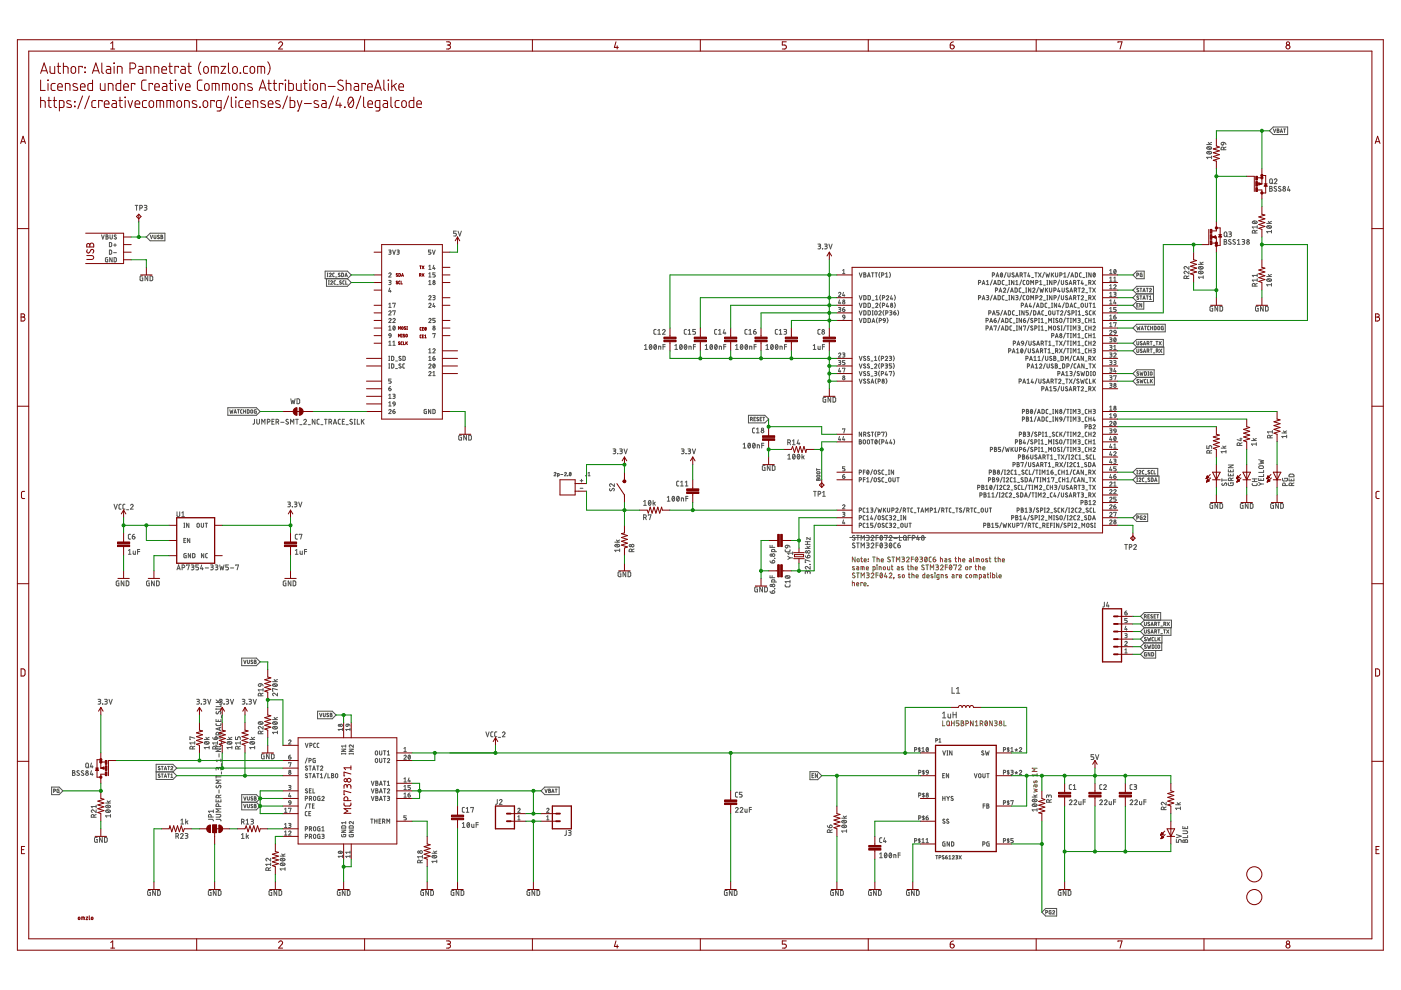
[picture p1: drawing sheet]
<svg xmlns="http://www.w3.org/2000/svg" width="297mm" height="210mm" viewBox="0 0 297 210" stroke-linecap="round" stroke-linejoin="round" font-family="sans-serif">
<g fill="none" stroke="#808000" stroke-width=".21">
<path d="M181.3 118.1v1l-.6-1v1M181.8 118.6h.4l-.1 .5-.3-.1zM182.5 118.4h.3M182.6 118.1v.9l.2 .1M182.8 119.1h.1M183.2 118.8h.5l-.1-.3-.4 .1v.4l.1 .1h.4M184.1 118.5h.1M184.1 119h.1M185 118.1h.6M185.3 118.1v1M185.9 119.8h.1M185.9 118.4l.5 .1v.6"/>
<path d="M185.9 118.1v1M186.8 118.8h.5l-.1-.3-.3 .1-.1 .4 .1 .1h.4M188.7 118.2l-.4-.1-.1 .2 .5 .5v.2l-.3 .1-.2-.1M189.1 119.8v.8l.2 .2M189.1 118.1h.6M189.4 118.1v1M190.1 119.1v-1l.3 .6 .4-.6v1M191.2 118.1l.5 .1v.3l-.4 .1M191.5 118.6l.3 .3-.2 .2h-.4M192.2 118.3a.28 .28 0 0 1 .4-.2 .28 .28 0 0 1 .1 .5l-.5 .5h.6M192.5 119.8v.8l.2 .2M193.1 119.8v1"/>
<path d="M193.2 118.6h.5M193.7 118.1h-.5v1M194.2 118.2v-.1a.51 .51 0 0 1 .4 .5 .51 .51 0 0 1-.4 .5l-.2-.5zM194.6 118.3l-.5 .6M195 118.1l.6 .1-.1 .3-.3 .1M195.3 118.6l.3 .3-.1 .2h-.5M195.9 119.9l-.2-.1-.3 .2 .5 .4a.27 .27 0 0 1-.1 .4 .27 .27 0 0 1-.4-.1M196.2 118.2v-.1a.51 .51 0 0 1 .4 .5 .51 .51 0 0 1-.4 .5l-.2-.5zM196.3 119.8h.6M196.5 118.3l-.4 .6M196.6 119.8v1M197.5 118.1h-.4l-.1 .2v.7l.5 .1"/>
<path d="M197.8 118.6h.4a.28 .28 0 0 1 .2 .3 .28 .28 0 0 1-.3 .2 .28 .28 0 0 1-.3-.2zM198.3 118.1l-.3 .1-.2 .4M198.4 119.8h.4l.2 .2-.1 .2h-.4M199.4 118.4l.4 .1v.6M199.4 118.1v1M200.3 118.4l.4 .2v.5h-.3l-.1-.3 .4-.1M200.9 119.8h-.5v1M201.4 119.9v-.1a.52 .52 0 0 1 .4 .5 .52 .52 0 0 1-.4 .5l-.1-.5zM201.6 118.5h-.4v.2l.4 .3-.4 .1M202.2 119.9v-.1h.6l-.3 1M202.5 118.4h.3M202.6 118.1v.9l.2 .1"/>
<path d="M203.2 118.4l.4 .1 .1 .6M203.2 118.1v1M204.1 118.8h.5l-.2-.3-.3 .1v.4l.1 .1h.4M205.5 118.4l.5 .2v.5h-.4l-.1-.3 .5-.1M206.4 118.1v.9l.2 .1M206.8 119.8v.8l.3 .2M207 119.1v-.7l.6 .1v.6M207.3 118.4v.7M207.5 119.8v1M208.2 118.5l.3 .1-.1 .5-.3-.1zM209.4 118.5h-.4v.2l.4 .3-.4 .1M209.7 118.4h.4"/>
<path d="M209.8 118.1v.9l.3 .1M210.9 118.4h.3M211 118.1v.9l.2 .1M211.6 118.4l.5 .1v.6M211.6 118.1v1M212.5 118.8h.5l-.1-.3-.3 .1-.1 .4 .1 .1h.4M180.7 123.5l.4 .1 .1 .6M180.7 123.2v1M181.1 120.2h-.4l.5 .4-.1 .2h-.4M181.2 121.6l-.2-.1-.3 .2 .5 .4a.27 .27 0 0 1-.1 .4 .27 .27 0 0 1-.4-.1M181.6 123.8h.5l-.2-.3-.3 .1v.4l.1 .2h.4M181.6 121.5h.6"/>
<path d="M181.7 120.1l.4 .2v.5h-.4l-.1-.3 .5-.1M181.9 121.5v1M182.5 120.8v-.7l.7 .1v.6M182.6 122.5v-1l.3 .5 .4-.5v1M182.8 123.6v-.1h-.3v.7M182.9 120.1v.7M183.2 123.8h.4l-.1-.3-.3 .1v.4v.2h.4M183.7 120.5h.4l-.1-.3h-.3v.4l.1 .2h.3M183.7 121.5l.6 .1-.1 .3h-.4M184 124.2h.1M184 121.9l.3 .3-.1 .2-.5 .1M184.7 121.7a.28 .28 0 0 1 .4-.2 .28 .28 0 0 1 .1 .4l-.5 .6h.6"/>
<path d="M185.1 120.8l.4-.1v-.5l-.4-.1v1.1M185.7 121.9h.5M185.9 120.1v.7M186.2 121.5h-.5v1M186.4 120.8v-.7l.4 .1v.6M186.7 121.5h.1a.52 .52 0 0 1 .3 .5 .52 .52 0 0 1-.3 .5l-.2-.5zM187.1 121.7l-.5 .6M187.4 120.2h.3l-.1 .6-.3-.1zM187.8 121.5l-.3 .8h.6M187.9 122v.5M188.2 120.1v.6l.1 .1h.3v-.7M188.5 121.7a.28 .28 0 0 1 .4-.2 .28 .28 0 0 1 .1 .4l-.5 .6h.6"/>
<path d="M189 120.1h.3M189.5 122.5h.1M189.5 122.5l-.1 .2M190.3 120.1l.4 .2v.5h-.4l-.1-.3 .5-.1M190.8 121.9h-.4l.5 .5h-.5M191.3 121.9l.2-.1 .2 .1-.1 .6-.3-.1zM191.5 120.2h-.4l.5 .4-.1 .2h-.4M192.4 120.1h.3M192.6 121.8h.3M192.7 120.8h.1M192.7 121.5v.8l.2 .2M193.1 120.1l.5 .1v.6"/>
<path d="M193.3 121.8l.5 .1v.6M193.3 121.5v1M194 120.5h.5l-.1-.3h-.3l-.1 .4 .1 .2h.4M194.2 122.2h.5l-.1-.3h-.3l-.1 .4 .1 .2h.4M196.1 121.5v1h-.4l-.1-.6 .5-.1M196.5 122.2h.5l-.2-.3h-.3v.4l.1 .2h.4M197.3 120.8v-1l.3 .6 .4-.6v1M197.8 121.9h-.4l.4 .4v.2l-.4-.1M198.2 121.5h.1M198.2 121.8v.7M198.7 120.2l.2 .2v.3l-.5 .1M199.1 122.5l-.5-.1v-.4l.2-.2h.3v.9l-.4 .2"/>
<path d="M199.4 120a.28 .28 0 0 1 .4-.2 .28 .28 0 0 1 .1 .4l-.5 .6h.6M199.5 122.5v-.7l.5 .1v.6M200.4 120.2h.5M200.8 121.9h-.4l.5 .4v.2l-.5-.1M201.8 120l-.5 .6M201.9 121.8l.4 .2v.5h-.4l-.1-.3 .5-.1M203.1 121.9v-.1h-.3v.7M203.2 120l.1-.1a.27 .27 0 0 1 .4-.1 .27 .27 0 0 1 0 .4l-.5 .6h.6M203.4 122.2h.5l-.1-.3h-.4v.4l.1 .2h.4M204.9 120.2h.3l-.1 .6-.3-.1zM205.2 121.8l-.4 .2 .1 .5h.3M206 120.2l-.4-.1v.7"/>
<path d="M206.5 122.5v-.7l.6 .1 .1 .6M206.7 120.1h.4M206.8 121.8v.7M207.5 120.1l.4 .1v.6M207.6 122.5l.5-.1v-.4l-.2-.2h-.3v1.1M208.4 120.5h.4l-.1-.3h-.3v.4v.2h.4M208.5 121.8l.4 .2v.5h-.3l-.1-.3 .4-.1M209.3 121.8h.3M209.4 121.5v.8l.2 .2M210 121.5h.1M210 121.8v.7M210.4 121.5v1h.4l.1-.6-.5-.1"/>
<path d="M211.3 121.5v.8l.2 .2M211.8 122.2h.5l-.1-.3h-.3l-.1 .4 .5 .2M199.9 152.8v1.1h.4M200.9 152.9l.4 .1v.7l-.2 .2-.4-.3zM201.2 153.6l.2 .3M201.7 152.8v1.1M201.7 153.3h.6M202.3 152.8v1.1M203.3 152.8h-.5v.5h.4l.1 .2-.1 .3-.4 .1M203.8 152.8l.5 .2-.2 .3 .3 .2-.2 .4h-.4zM203.8 153.3h.3M204.8 153.4l.5-.1v-.3l-.5-.2v1.1"/>
<path d="M206.3 152.8v1.1l-.5-1.1v1.1M206.8 153.9h.5M206.8 153.1l.3-.3v1.1M207.8 153.4l.5-.1v-.3l-.5-.2v1.1M208.2 153.4l.2 .5M208.9 152.9h.1a.52 .52 0 0 1 .4 .5 .52 .52 0 0 1-.4 .5l-.2-.5zM209.3 153.1l-.4 .5M210.4 152.8v1.1l-.6-1.1v1.1M210.8 152.8l.6 .2-.1 .3h-.3M211.1 153.3l.3 .2-.1 .3-.5 .1M212.9 152.8v1.1h.4M219.2 167.3l.7 .1-.5 .2 .5 .2-.7 .2"/>
<path d="M219.2 165.6v.3l.2 .1 .4-.5v.5M219.5 166.4v.4h.3l.1-.4h-.5l-.2 .4M219.9 164v.6M219.9 164.3h-1.1l.3 .3M219.9 162.9h-1.1l.6 .3-.6 .4h1.1"/>
<circle cx="205.7" cy="122.2" r=".31"/>
<circle cx="212.1" cy="153.6" r=".29"/>
<circle cx="212.1" cy="153.1" r=".22"/>
</g>
<g fill="none" stroke="#505050" stroke-width=".21">
<path d="M255.8 30.6h1.1M255.9 32.2a.57 .57 0 0 1 1 .3 .58 .58 0 0 1-1-.2zM255.9 31.2a.57 .57 0 0 1 1 .3 .58 .58 0 0 1-1-.2zM256.1 32.2l.5 .4M256.1 31.2l.5 .4M256.2 30.2l.3 .4M256.9 33.4h-1.1l.3 .3M256.9 33.1v.6M256.9 30.2l-.5 .2M259 30.3l.5-.1v.3a.29 .29 0 0 1-.4 .2 .29 .29 0 0 1-.1-.4zM259.5 31.5l-.4-.3-.2 .1v.4h1M259.5 30.2l.3 .1 .1 .3"/>
<path d="M259.5 31.5v.2M259.9 31.2l-.4 .2M269.2 27.7l.8-.8h3v1.6h-3zM269.2 39.5l.5 .1v.3l-.2 .1 .3 .2-.2 .3-.4 .1zM269.2 40h.3M269.3 38l.3-.1 .1 .2v.7l-.1 .1-.4-.1zM269.7 38.7l.2 .2M270 27.3l.2 .8 .3-.8M270.2 38.1a.28 .28 0 0 1 .4-.2 .28 .28 0 0 1 .1 .5l-.5 .5h.5M270.6 39.6l-.3-.1-.1 .3 .4 .3a.28 .28 0 0 1-.1 .5 .28 .28 0 0 1-.4-.2M270.8 27.3l.3 .1-.1 .3 .2 .2-.1 .2h-.3zM270.8 27.7h.2"/>
<path d="M271.4 28.1l.3-.8 .2 .8M271.5 27.9h.4M271.5 39.6l-.3-.1-.1 .3 .4 .3a.27 .27 0 0 1-.1 .4 .27 .27 0 0 1-.4-.1M272.2 27.3h.4M272.4 27.3v.8M273.2 39.5l-.2 .8h.6M21.5 49.8l.3 .9 .3-.9M22.5 49.8h.3l.1 .2-.2 .2 .3 .2-.2 .3h-.3zM22.5 50.2h.2M22.8 54.6l-.4 .1v.8h.4v-.5h-.1M23.2 51.4l.5 .2-.2 .7h-.3zM23.2 53l.5 .2-.2 .7h-.3z"/>
<path d="M23.3 49.8v.7l.2 .2 .3-.2v-.7M23.8 54.6v.9l-.5-.9v.9M24.1 52h.6M24.1 53.6h.6M24.2 54.6l.5 .2-.2 .7h-.3zM24.4 51.7v.6M24.6 49.9l-.3-.1-.1 .2 .4 .3 .1 .3-.2 .1-.3-.1M28.7 43.5h.5M29 43.5v1.1M29.6 44.1l.5-.1v-.4l-.5-.1v1.1M30.3 58.5l-.6 .1 .1 .9h.5v-.6h-.2M30.6 43.5l.5 .1 .1 .2-.1 .2h-.4"/>
<path d="M30.9 44l.3 .3-.2 .2-.4 .1M31.3 58.5v1l-.5-1v1M31.8 58.5l.6 .2-.1 .8h-.5zM31.8 49.4h3.2v1.7h-3.2l-.8-.9zM31.9 49.9l.2 .7 .3-.7M32.7 49.9v.6l.2 .1 .1-.1 .1-.6M33.8 49.9h-.2l-.2 .1 .4 .5h-.4M34.1 49.9l.4 .1-.2 .2 .2 .1-.1 .3h-.3zM34.1 50.2h.2M68.9 57.5h4.8l.8 .8-.8 .8h-4.8zM69.2 59.1v1.6h4.5l.8-.8-.8-.8M69.4 57.9h.1"/>
<path d="M69.4 58.7h.1M69.4 57.9v.8M69.6 59.5h.2M69.7 59.5v.8M69.8 58.1a.2 .2 0 0 1 .3-.2 .21 .21 0 0 1 .1 .4l-.4 .4h.5M70.1 59.7a.2 .2 0 0 1 .3-.2 .2 .2 0 0 1 0 .4l-.3 .4h.4M70.9 57.9l-.4 .2 .1 .5 .3 .1M71.1 58.7h.4M71.1 59.5l-.3 .2v.5l.3 .1M72.1 58l-.2-.1-.2 .2 .4 .5h-.4M72.3 59.6l-.1-.1-.2 .2 .4 .5h-.4M72.4 57.9l.4 .1-.1 .6-.3 .1z"/>
<path d="M73 59.5l-.3 .2v.5l.3 .1M73.2 58.7l.2-.8 .2 .8M73.2 58.5h.4M73.3 59.5v.8h.3M82.4 53h.4l.1 .2-.4 .2M82.4 58l.3-.2 .2 .2v.2l-.5 .5h.5M82.4 59.5h.4l.1 .1-.4 .3M82.7 53.4l.2 .1v.3l-.5 .1M82.7 59.9h.2v.3l-.5 .1M83.2 53l.3 .9 .3-.9M84.2 53l.4 .1-.1 .3M84.3 53.4h.2"/>
<path d="M84.4 53.4l.2 .1v.3l-.4 .1M90.9 58.7h.5M90.9 56.4l.2-.2v.9M90.9 58l.2-.2v.9M90.9 59.6l.2-.1v.8M90.9 57.1h.5M91.4 53h-.6v.4h.4l.2 .2-.2 .3h-.4M91.7 53l.3 .9 .3-.9M92 56.2l-.2 .7h.5M92.1 56.7v.4M92.3 57.8h-.5v.5h.4l.1 .1-.1 .3h-.4M96.8 49h-.6v.5h.4l.2 .2-.2 .3h-.4"/>
<path d="M97.1 49l.4 1 .3-1M173.4 51.8l.6 .1-.1 .3h-.4M173.7 52.2l.3 .4-.2 .1-.4 .1M174.4 52.7h.1M174.8 51.8h.5l.1 .2-.1 .2h-.4M175.1 52.2l.2 .1 .1 .3-.2 .1-.4 .1M175.7 51.8l.4 1 .3-1M178.6 57.3l.3-.2v.9M178.6 58h.5M182.2 57.8l.3 .9 .3-.9M183.1 57.8l.5 .2-.2 .3 .2 .1-.1 .3h-.4zM183.1 58.3h.3"/>
<path d="M183.9 58.7l.3-.9 .3 .9M184 58.5h.4M184.8 57.8h.5M185 57.8v.9M185.5 57.8h.5M185.8 57.8v.9M186.5 57.7l-.1 .6 .1 .5M186.9 58.3h.5v-.4l-.5-.1v.9M187.7 58.7h.5M187.7 58l.3-.2v.9M188.6 57.7l.2 .6-.2 .5M207.5 59.9h.4v-.4h-.4v.8"/>
<path d="M209.1 59.6l.3-.1v.8M210.4 59.4l-.4 1.1M210.4 58.3h.4v-.4l-.4-.1v.9M211.2 58.7l.3-.9 .3 .9M211.2 58.5h.5M211.6 59.5l.5 .1v.6l-.2 .1h-.3zM212.2 57.9a.41 .41 0 0 1 .4 .4 .41 .41 0 0 1-.4 .4l-.1-.4zM212.5 58l-.4 .5M212.9 59.5h-.3l-.1 .1v.6l.4 .1M213.3 57.7l-.4 1.1M213.7 57.8v.8l.2 .1 .2-.1 .1-.8M213.9 59.5h.2"/>
<path d="M214 59.5v.8M215 59.5v.8l-.5-.8v.8M215 57.9h-.3l-.1 .1 .3 .4 .1 .2-.2 .1-.3-.1M215.3 58.7l.3-.9 .3 .9M215.4 59.6l.2-.1v.8M215.4 58.5h.5M216.3 58.3h.4v-.4l-.4-.1v.9M216.6 58.3l.2 .4M216.6 59.4l-.4 1.1M217.1 57.8h.5M217.3 59.5h-.3l-.1 .1 .1 .6 .3 .1M217.3 57.8v.9"/>
<path d="M217.7 59.5h.3l.1 .1v.6l-.1 .1-.3-.1zM218.1 57.8l-.2 .7h.5M218.2 58.3v.4M218.7 58.8h.4M219.4 57.8h.5M219.6 59.9h.4v-.4h-.4v.8M219.6 57.8v.9M220.2 57.8l.5 .9M220.4 59.6l.3-.1v.8M220.7 57.8l-.5 .9M221.4 57.7l-.4 1.1M221.7 57.8l.2 .9 .2-.6 .2 .6 .2-.9"/>
<path d="M222 59.5h.2M222.1 59.5v.8M222.9 57.8v.9M223 59.5v.8l-.5-.8v.8M223.1 58.2l.3 .5M223.4 57.8l-.5 .6M223.5 59.9h.4v-.4h-.4v.8M223.8 57.8v.8l.2 .1 .2-.1 .1-.8M224.6 59.4l-.3 1.1M224.7 58.3h.4v-.4l-.4-.1v.9M225 59.5v.7l.2 .1 .3-.1v-.7M225.5 58.7h.5"/>
<path d="M225.5 58l.3-.2v.9M226.3 59.5h-.3l-.1 .1 .5 .4v.2l-.2 .1-.3-.1M226.8 57.7l-.4 1.1M227 58.7l.3-.9 .3 .9M227.1 58.5h.5M227.6 59.9h.5v-.4h-.5v.8M227.9 59.9l.2 .4M228 57.8l.5 .2-.2 .7h-.3zM228.4 59.5h.5M228.7 59.5v.8M229.3 57.8l-.3 .1-.1 .1v.6l.4 .1M229.4 59.5l-.2 .7h.5"/>
<path d="M229.6 58.8h.4M229.6 59.9v.4M230.3 58.7h.2M230.3 57.8h.2M230.4 57.8v.9M230.8 59.9h.3M231.1 59.9h.2v-.4h-.5v.8M231.1 59.9l.2 .4M231.3 57.8v.9l-.5-.9v.9M231.6 59.5l.6 .8M231.9 57.9a.4 .4 0 0 1 .3 .4 .4 .4 0 0 1-.3 .4l-.1-.2zM232.2 58l-.4 .5"/>
<path d="M232.2 59.5l-.6 .8M235.3 58h.5M235.3 57.3l.2-.2v.9M235.3 58.9l.2-.1v.8M235.3 59.6h.5M236.1 59.6h.5M236.1 58.9l.3-.1v.8M236.3 57.2a.42 .42 0 0 1 .3 .4 .42 .42 0 0 1-.3 .4l-.2-.4zM236.6 57.3l-.4 .5M240.2 58.3l.8-.8h1.6v1.6h-1.6zM241 58.3h.3v-.3l-.3-.1v.8M242.1 57.9l-.3 .1v.6l.3 .1v-.4h-.1"/>
<path d="M251.6 59.1l-.1-.6h-.3l-.1 .1-.1 .5h1.1M252.1 57.5v.6l-.6-.5a.28 .28 0 0 0-.4 .1 .28 .28 0 0 0 .2 .4M252.1 56.5v.6l-.6-.5a.28 .28 0 0 0-.4 .1 .28 .28 0 0 0 .2 .4M252.1 58.5l-.5 .2M254.1 57.7a.57 .57 0 0 1 1 .1 .56 .56 0 0 1-.6 .3 .56 .56 0 0 1-.4-.4zM254.1 56h1M254.1 56.6a.56 .56 0 0 1 1 .3 .58 .58 0 0 1-1-.2zM254.3 57.6l.6 .4M254.3 56.6l.6 .4M254.4 55.6l.4 .4M255.1 58.8h-1l.2 .3M255.1 58.5v.6"/>
<path d="M255.1 55.6l-.5 .2M259.5 50.8l.5 .1v.2l-.2 .1 .3 .4-.3 .2h-.3zM259.5 51.2h.3M259.7 49.2h.2l.2 .1v.7l-.2 .2-.3-.2zM260 50l.2 .2M260.5 49.2h.5l.1 .2-.1 .2h-.4M260.8 49.6l.3 .4-.2 .2h-.4M261 50.9l-.4-.1-.1 .2 .4 .4a.28 .28 0 0 1 0 .4 .28 .28 0 0 1-.4-.1M261.9 50.9l-.4-.1-.1 .2 .4 .4a.27 .27 0 0 1 0 .4 .27 .27 0 0 1-.4-.1M262.3 51.8h.6M262.3 51l.3-.2v1M263.3 50.8h.5l.1 .2-.1 .2h-.4"/>
<path d="M263.6 51.2l.2 .2v.3l-.5 .1M265.6 47a.57 .57 0 0 1 .9 .2 .52 .52 0 0 1-.5 .2 .52 .52 0 0 1-.4-.4zM265.7 46.9l.6 .5M266.1 49.4l-.1-.5-.5 .1v.4h1.1M266.6 59.4h-1.1l.2 .3M266.6 47.8v.6M266.6 58.1v.6M266.6 59.1v.6M266.6 58.4h-1.1l.2 .3M266.6 48.8l-.5 .2M266.6 48.1h-1.1l.2 .3M268.6 58.6h1"/>
<path d="M268.6 47.4h1M268.6 59.2a.59 .59 0 0 1 1 .3 .51 .51 0 0 1-.6 .2 .51 .51 0 0 1-.4-.5zM268.6 48a.59 .59 0 0 1 1 .2 .51 .51 0 0 1-.6 .2 .51 .51 0 0 1-.4-.4zM268.8 59.2l.6 .4M268.8 47.9l.6 .4M268.9 58.2l.3 .4M268.9 46.9l.3 .5M269.6 48.8v.6M269.6 58.2l-.5 .2M269.6 49.1h-1l.2 .3M269.6 46.9l-.5 .3M273.4 40.1v.5"/>
<path d="M69.6 60.3h.2M71.4 60.3h.3M82.4 66.1l.3-.2 .2 .1v.2l-.5 .6h.5M82.4 67.7l.3-.2 .2 .1v.2l-.5 .6h.5M82.4 64.5l.3-.2v.9M82.4 69.3l.3-.2v.9M82.4 72.5l.3-.2v.9M82.4 65.2h.5M82.4 70h.5M82.4 73.2h.5M82.4 76.4h.2M82.4 75.5h.2"/>
<path d="M82.4 78h.2M82.4 77.2h.2M82.5 70.8h.3l.1 .4-.4-.1zM82.5 75.5v.9M82.5 77.2v.8M82.6 61.1l-.2 .7h.5M82.8 61.6v.4M82.9 71.2l-.4 .4M83 75.5l.5 .2-.1 .7h-.4zM83 77.2l.5 .1-.1 .7h-.4zM83.3 67.7l.3-.2 .2 .1v.2l-.5 .6h.5M83.3 64.4l.5-.1-.3 .9"/>
<path d="M83.3 66l.5-.1-.3 .9M83.3 73.2h.5M83.3 72.5l.2-.2v.9M83.4 69.2a.4 .4 0 0 1 .4 .4 .4 .4 0 0 1-.4 .4l-.1-.4zM83.7 69.3l-.3 .5M83.9 76.5h.4M83.9 78.1h.4M85 75.6h-.3l-.1 .1 .4 .4v.2l-.1 .1-.3-.1M85 77.2h-.3l-.1 .1 .4 .4v.2l-.1 .1-.3-.1M85.4 75.5l.5 .2v.6l-.1 .1h-.4zM85.8 77.2h-.3l-.1 .1v.6l.4 .1M90.9 62.9l.3-.2 .2 .1v.2l-.5 .6h.5"/>
<path d="M90.9 64.5l.3-.2 .2 .1v.2l-.5 .6h.5M90.9 67.7l.3-.2 .2 .1v.2l-.5 .6h.5M90.9 77.3l.3-.1 .2 .1v.2l-.5 .5h.5M90.9 79l.3-.2 .2 .1v.2l-.5 .6h.5M90.9 60.3h.5M90.9 74.1l.2-.2v.9M90.9 75.7l.2-.2v.9M90.9 76.4h.5M90.9 74.8h.5M91.8 62.7h.4l.1 .2-.4 .2M91.8 75.9h.3a.24 .24 0 0 1 .2 .3 .24 .24 0 0 1-.3 .2 .24 .24 0 0 1-.2-.2zM91.8 74.1l.2-.2 .2 .1v.3l-.4 .5h.5"/>
<path d="M91.8 70.8l.5-.1-.3 .9M91.8 79.7h.5M91.8 79l.2-.2v.9M91.9 77.2a.4 .4 0 0 1 .4 .4 .4 .4 0 0 1-.4 .4l-.1-.2zM92 64.3l-.2 .7h.5M92 63.1l.3 .3-.5 .2M92.1 64.8v.4M92.2 75.5l-.3 .2-.1 .2M92.2 77.3l-.4 .6M92.3 67.5h-.5v.4h.4l.1 .2-.1 .3h-.4M136.7 74.1h.5M136.7 73.3l.2-.2v1"/>
<path d="M137.8 73.1a.52 .52 0 0 1 .4 .5 .52 .52 0 0 1-.4 .5l-.2-.5zM138.2 73.3l-.5 .6M138.8 73.1a.52 .52 0 0 1 .4 .5 .52 .52 0 0 1-.4 .5l-.2-.5zM139.1 69.8l-.3 .1-.2 .2 .1 .7 .4 .1M139.1 73.3l-.4 .6M139.5 70.9h.5M139.5 70.1l.3-.3v1.1M139.6 74.1v-.7l.5 .1v.6M140.5 70.1a.28 .28 0 0 1 .4-.2 .28 .28 0 0 1 0 .4l-.4 .6h.5M140.6 73.5h.4M141 73.1h-.4v1M143.1 74.1h.6"/>
<path d="M143.1 73.3l.3-.2v1M144.2 73.1h.1a.52 .52 0 0 1 .4 .5 .52 .52 0 0 1-.4 .5l-.2-.5zM144.6 73.3l-.5 .6M145.2 73.1h.1a.52 .52 0 0 1 .3 .5 .52 .52 0 0 1-.3 .5l-.2-.5zM145.5 69.8l-.3 .1-.1 .2v.7l.4 .1M145.6 73.3l-.5 .6M145.9 70.9h.6M145.9 70.1l.3-.3v1.1M146.1 74.1v-.7l.4 .1v.6M147 73.5h.5M147.5 69.8h-.6v.5h.5l.1 .2-.1 .3-.5 .1M147.5 73.1h-.5v1"/>
<path d="M149.5 74.1h.6M149.5 73.3l.3-.2v1M150.7 73.1a.52 .52 0 0 1 .4 .5 .52 .52 0 0 1-.4 .5 .74 .74 0 0 1 0-1zM151 73.3l-.4 .6M151.7 73.1a.52 .52 0 0 1 .4 .5 .52 .52 0 0 1-.4 .5 .69 .69 0 0 1 0-1zM152 69.8l-.4 .1-.1 .2 .1 .7 .4 .1M152 73.3l-.4 .6M152.3 70.9h.6M152.3 70.1l.3-.3v1.1M152.5 74.1v-.7l.5 .1v.6M153.5 73.5h.4M153.6 69.8l-.3 .8h.6"/>
<path d="M153.7 70.4v.5M153.9 73.1h-.4v1M156 74.1h.5M156 73.3l.2-.2v1M157.1 73.1a.52 .52 0 0 1 .4 .5 .52 .52 0 0 1-.4 .5l-.1-.5zM157.5 73.3l-.5 .6M158.1 73.1a.52 .52 0 0 1 .4 .5 .52 .52 0 0 1-.4 .5l-.2-.5zM158.4 69.8l-.3 .1-.2 .2 .1 .7 .4 .1M158.5 73.3l-.5 .6M158.8 70.9h.5M158.8 70.1l.3-.3v1.1M158.9 74.1v-.7l.5 .1v.6"/>
<path d="M159.8 70.3h.3a.29 .29 0 0 1 .2 .3 .29 .29 0 0 1-.3 .3 .29 .29 0 0 1-.2-.3zM159.9 73.5h.4M160.2 69.8l-.3 .2-.1 .3M160.3 73.1h-.4v1M162.4 73.3l.3-.2v1M162.4 74.1h.6M163.5 73.1h.1a.52 .52 0 0 1 .4 .5 .52 .52 0 0 1-.4 .5l-.2-.5zM163.9 73.3l-.5 .6M164.5 73.1h.1a.52 .52 0 0 1 .4 .5 .52 .52 0 0 1-.4 .5l-.2-.5zM164.8 69.8l-.3 .1-.1 .2v.7l.4 .1M164.9 73.3l-.5 .6M165.2 70.9h.6"/>
<path d="M165.2 70.1l.3-.3v1.1M165.4 74.1v-.7l.4 .1v.6M166.2 69.8l.6 .2-.1 .3h-.4M166.3 73.5h.5M166.5 70.3l.3 .4-.2 .1-.4 .1M166.8 73.1h-.5v1M172.4 74.1h.6M172.4 73.3l.3-.2v1M173.4 73.4l.1 .6 .1 .1h.3v-.7M173.9 69.8l-.4 .1-.1 .2 .1 .7 .4 .1M174.4 73.5h.4M174.8 73.1h-.4v1"/>
<path d="M177.8 75a.24 .24 0 0 1 .3-.2 .24 .24 0 0 1 .1 .4l-.4 .5h.5M177.8 62.2a.24 .24 0 0 1 .3-.2 .24 .24 0 0 1 .1 .4l-.4 .4h.5M177.8 76.5h.4v.3h-.3M177.8 65.2l.4 .1v.3h-.3M178 63.6l-.2 .7h.5M178 78.1l-.2 .6h.5M178 76.8l.3 .2-.1 .2-.4 .1M178 65.6l.3 .2-.1 .2-.4 .1M178.1 64.1v.4M178.1 78.5v.4M178.6 74.8l.5 .1-.1 .3h-.2M178.6 65.6h.3a.25 .25 0 0 1 .2 .2 .25 .25 0 0 1-.2 .3 .25 .25 0 0 1-.3-.3z"/>
<path d="M178.6 78.1h.5l-.2 .8M178.7 66.9l.3-.1 .1 .5h-.3zM178.8 62l-.2 .7h.5M178.9 75.2l.2 .2v.2l-.5 .1M179 62.5v.3M179 65.2l-.2 .1-.2 .3M179.1 67.3l-.1 .3-.2 .1M179.1 76.5h-.5v.3l.4 .1 .1 .1-.1 .3h-.4M182.2 67.5l.3 .9 .3-.9M182.2 75.5l.3 .9 .3-.9M182.2 62.7l.3 .9 .3-.9M182.2 77.2l.3 .8 .3-.8"/>
<path d="M182.2 65.9l.3 .9 .3-.9M182.2 78.8l.3 .9 .3-.9M182.2 64.3l.3 .9 .3-.9M183.1 67.5l.5 .1-.1 .8h-.4zM183.1 62.7l.5 .1-.1 .7-.4 .1zM183.1 65.9l.5 .1-.1 .8h-.4zM183.1 64.3l.5 .1-.1 .8h-.4zM183.5 75.6l-.2-.1-.2 .2 .4 .4v.2l-.1 .1-.3-.1M183.5 77.2h-.2l-.2 .1 .4 .4v.2l-.1 .1-.3-.1M183.5 78.8h-.2l-.2 .2 .4 .4v.1l-.1 .2-.3-.2M184 67.5l.5 .1v.6l-.1 .2h-.4zM184 62.7l.5 .1v.6l-.1 .1-.4 .1z"/>
<path d="M184 65.9l.5 .1v.6l-.1 .2h-.4zM184 64.3l.5 .1v.6l-.1 .2h-.4zM184.3 75.6h-.3l-.1 .1 .4 .4v.2l-.1 .1-.3-.1M184.3 77.2h-.3l-.1 .1 .4 .4v.2l-.1 .1-.3-.1M184.3 78.8h-.3l-.1 .2 .4 .3v.2l-.1 .2-.3-.2M184.7 76.5h.4M184.7 78.1h.4M184.7 79.8h.4M184.9 68.4l.3-.9 .3 .9M184.9 63.7h.4M184.9 65.3h.4M184.9 66.8h.2"/>
<path d="M184.9 65.9h.2M185 68.2h.4M185 65.9v.9M185.4 77.3l.3-.1 .2 .1v.2l-.5 .5h.5M185.4 78.8h.4l.1 .2-.4 .2M185.4 76.4h.5M185.4 75.7l.3-.2v.9M185.5 66l.2-.1 .2 .1 .1 .5-.2 .3-.3-.2zM185.7 79.2l.2 .3-.5 .2M185.7 64.5l.2-.2 .2 .1v.2l-.4 .6h.4M185.7 63.6h.4M185.7 62.9l.2-.2v.9"/>
<path d="M186 67.4l-.2 .5 .2 .6M186.3 66.1l.3-.2 .2 .1v.2l-.5 .6h.5M186.4 68l.4-.1v-.3l-.4-.1v.9M186.5 75.4l-.2 .6 .2 .5M186.5 77l-.2 .6 .2 .5M186.5 78.7l-.2 .5 .2 .6M186.7 62.6l-.2 .5 .2 .6M186.7 64.2l-.2 .5 .2 .6M186.9 76l.4-.1v-.3l-.4-.1v.9M186.9 77.6h.4v-.4h-.4v.8M186.9 79.2h.4v-.4h-.4v.9M187.1 63.2l.4-.1v-.3l-.4-.1v.9"/>
<path d="M187.1 64.8l.4-.1v-.3l-.4-.1v.9M187.3 67.6l.2-.1 .2 .1v.4l-.4-.1zM187.4 65.8l-.2 .5 .2 .6M187.7 75.7l.3-.2 .2 .1v.3l-.5 .5h.5M187.7 77.2l.5 .1-.2 .3M187.7 68l-.4 .4M187.8 66.4l.4-.1v-.3l-.4-.1v.9M187.8 77.6h.2M187.9 78.8l-.2 .7h.5M187.9 62.9l.3-.2 .2 .1v.2l-.5 .6h.5M187.9 77.6h.2v.3l-.4 .1M188 79.2v.5"/>
<path d="M188.1 67.4l.2 .5-.2 .6M188.1 64.3l-.2 .7h.5M188.3 64.8v.4M188.6 75.5l.4 .1 .1 .1-.4 .2M188.6 78.9l.5-.1-.3 .9M188.6 65.9l.5 .1-.1 .3h-.3M188.8 75.9l.2 .1v.3l-.4 .1M188.9 66.3l.2 .1v.3l-.5 .1M189 62.7l-.2 .7h.5M189.1 77.2h-.5v.4h.4l.1 .1-.1 .3h-.4M189.1 63.2v.4M189.4 75.4l.2 .6-.2 .5"/>
<path d="M189.4 77l.2 .6-.2 .5M189.4 78.7l.2 .5-.2 .6M189.5 66.3h.3a.24 .24 0 0 1 .2 .3 .24 .24 0 0 1-.3 .2 .24 .24 0 0 1-.2-.3zM189.6 62.6l.2 .5-.2 .6M189.6 64.2l.2 .5-.2 .6M189.9 65.9l-.4 .4M190.3 65.8l.2 .5-.2 .6M207.5 63.2l.4-.1v-.3l-.4-.1v.9M208.2 60.3l.3-.8 .3 .8M208.2 63.6l.3-.9 .3 .9M208.3 60.1h.4M208.3 63.3h.4"/>
<path d="M209.1 68l.4-.1v-.3l-.4-.1v.9M209.1 69.6l.4-.1v-.3l-.4-.1v.9M209.1 62.7l.5 .1-.2 .3M209.1 60.3h.5M209.3 63.1h.1M209.4 63.1l.2 .1v.3l-.5 .1M209.6 66.4l.5-.1v-.3l-.5-.1v.9M209.8 68.4l.3-.9 .3 .9M209.8 70l.3-.9 .3 .9M209.9 68.2h.5M209.9 69.8h.5M210.4 62.6l-.4 1.1"/>
<path d="M210.4 66.8l.3-.9 .3 .9M210.5 66.5h.4M210.7 60.3l.3-.8 .2 .8M210.7 63.6l.3-.9 .2 .9M210.7 60.1h.5M210.7 63.3h.5M210.8 67.9h.4v.2M210.8 67.9l.1 .5 .3-.3M210.8 69.2l.4-.1-.2 .9M211.1 61.6l.4-.1v-.3l-.4-.1v.9M211.2 67.5l-.4 .4M211.2 68.1h.1"/>
<path d="M211.6 62.7l.5 .1v.6l-.2 .1-.3 .1zM211.8 65.9h-.5v.4h.4l.1 .2-.1 .3h-.4M211.8 62l.3-.9 .3 .9M211.9 61.7h.4M212 67.4l-.4 1.1M212 69l-.4 1.1M212.3 68.4l.3-.9 .3 .9M212.3 70l.3-.9 .3 .9M212.3 68.2h.5M212.3 69.8h.5M212.6 65.8l-.4 1.1M212.7 61.3l.3-.2 .2 .1v.2l-.5 .6h.5"/>
<path d="M212.8 66.8l.3-.9 .3 .9M212.9 62.7h-.3l-.1 .2v.6l.4 .1M212.9 66.5h.5M213.2 60.5h.4M213.2 63.7h.4M213.2 67.5l.5 .1v.6l-.1 .2h-.4zM213.2 69.1l.5 .2v.5l-.1 .2h-.4zM213.8 65.9l.4 .1-.1 .8h-.3zM213.8 74.4l.5-.1v-.3l-.5-.1v.9M213.9 60.3h.2M213.9 63.6h.2M213.9 62.7h.2"/>
<path d="M214 61l-.4 1.1M214 62.7v.9M214.2 62l.3-.9 .3 .9M214.3 61.7h.5M214.5 67.5h-.3l-.1 .2v.6l.4 .1M214.5 69.1h-.3l-.1 .2v.6l.4 .1M214.6 74.8l.3-.9 .3 .9M214.7 74.6h.4M214.8 68.5h.4M214.8 70.1h.4M214.8 72.8l.5-.1v-.3l-.5-.1v.9M215 62.7v.9l-.5-.9v.9"/>
<path d="M215.1 65.9h-.3l-.1 .2v.6l.4 .1M215.2 61.1l.5 .1-.2 .7-.3 .1zM215.4 62.7h.4l.1 .2-.4 .2M215.4 60.3h.5M215.4 66.9h.4M215.5 68.4h.2M215.5 70h.2M215.5 67.5h.2M215.5 69.1h.2M215.5 74.8h.5M215.5 74.1l.3-.2v.9M215.6 63.1l.3 .3-.5 .2"/>
<path d="M215.6 67.5v.9M215.6 69.1v.9M215.6 73.2l.3-.9 .3 .9M215.7 73h.4M216.1 66.8h.2M216.1 65.9h.2M216.2 65.9v.9M216.5 61.1h-.3l-.1 .2v.5l.4 .2M216.5 64.8l.5-.1v-.3l-.5-.1v.9M216.5 74a.4 .4 0 0 1 .4 .4 .4 .4 0 0 1-.4 .4l-.1-.3zM216.6 72.5l.3-.2 .1 .5h-.4zM216.6 67.5v.9l-.5-.9v.9"/>
<path d="M216.6 69.1v.9l-.5-.9v.9M216.6 62.6l-.4 1.1M216.8 62.1h.4M216.8 74.1l-.3 .5M217 67.9h.4l.1 .2M217 67.9l.2 .5 .3-.3M217 69.2l.5-.1-.3 .9M217 72.8l-.4 .4M217.1 65.9v.9l-.5-.9v.9M217.3 65.2l.3-.9 .3 .9M217.3 62.7h-.3l-.1 .2 .1 .6 .3 .1M217.4 67.5l-.3 .1-.1 .3"/>
<path d="M217.4 64.9h.4M217.5 68.1h.1M217.5 61.1h.2M217.5 62h.2M217.5 76l.5-.1v-.3l-.5-.1v.9M217.6 61.1v.9M217.6 73.8l-.4 1.1M217.7 62.7h.3l.1 .1v.6l-.1 .2-.3-.2zM217.8 72.2l-.4 1.1M217.8 77.6h.5v-.4h-.5v.8M218 73.9v.8l.2 .1 .3-.1v-.8M218 65.9h-.4v.4h.3l.1 .2-.1 .3h-.3"/>
<path d="M218.1 72.3v.7l.2 .2 .3-.1v-.8M218.2 67.4l-.4 1.1M218.2 69l-.4 1.1M218.3 76.4l.3-.9 .3 .9M218.4 76.2h.4M218.4 64.3l-.2 .7h.5M218.5 60.3v-.8l.3 .4 .3-.4v.8M218.5 61.1v.9l-.4-.9v.9M218.5 63.6v-.9l.3 .5 .3-.5v.9M218.6 64.8v.4M218.6 78l.3-.8 .3 .8M218.7 77.8h.4"/>
<path d="M218.8 65.8l-.4 1.1M218.9 61.3a.25 .25 0 0 1 .4-.2 .25 .25 0 0 1 .1 .4l-.5 .5h.5M218.9 67.6l-.3-.1-.1 .2 .4 .3 .1 .3-.2 .1-.3-.1M218.9 69.2l-.3-.1-.1 .2 .4 .3 .1 .3-.2 .1-.3-.1M219.1 65.9l.5 .1-.1 .8h-.4zM219.2 76.4h.5M219.2 75.7l.3-.2v.9M219.3 74h-.3l-.1 .1 .4 .4v.2l-.1 .1-.3-.1M219.4 68l.4-.1v-.3l-.4-.1v.9M219.4 69.6l.4-.1v-.3l-.4-.1v.9M219.4 72.4l-.3-.1-.1 .2 .5 .4v.2l-.2 .1-.3-.1M219.4 64.2l-.3 1.1"/>
<path d="M219.5 78h.5M219.5 77.3l.3-.1v.8M219.6 63.2l.4-.1v-.3l-.4-.1v.9M219.6 74.8l.3-.9 .3 .9M219.7 74.6h.5M219.7 65.2l.3-.9 .3 .9M219.8 64.9h.4M219.8 73.2l.3-.9 .3 .9M219.9 73h.4M220 66.8l.3-.9 .3 .9M220 66.5h.5M220.1 76.4h.5"/>
<path d="M220.1 75.7l.2-.2v.9M220.2 61l-.4 1.1M220.2 68.4h.2M220.2 70h.2M220.2 67.5h.2M220.2 69.1h.2M220.3 67.5v.9M220.3 69.1v.9M220.4 77.3l.3-.1 .2 .1v.2l-.5 .5h.5M220.4 62.9a.24 .24 0 0 1 .4-.2 .24 .24 0 0 1 0 .4l-.4 .5h.5M220.4 60.3h.5M220.5 61.1l.2 .9 .2-.6 .2 .6 .2-.9"/>
<path d="M220.6 74.4l.4-.1v-.3l-.4-.1v.9M220.7 64.3l.4 .1-.1 .8h-.3zM220.7 68.4h.5M220.7 70h.5M220.7 67.7l.3-.2v.9M220.7 69.3l.3-.2v.9M220.7 72.8l.5-.1v-.3l-.5-.1v.9M220.9 74.4l.2 .4M221 72.8l.2 .4M221.3 60.5h.3M221.3 63.7h.3M221.3 65.9h-.3l-.1 .2v.6l.4 .1"/>
<path d="M221.3 75.4l-.4 1.1M221.4 73.9h.5M221.6 72.3h.4M221.6 66.9h.4M221.6 68.5h.4M221.6 70.1h.4M221.6 77l-.4 1.1M221.6 73.9v.9M221.7 75.5v.7l.1 .2 .3-.1 .1-.8M221.7 61.1v.9M221.8 72.3v.9M221.8 61.4l.3 .6"/>
<path d="M222 64.3h-.3l-.1 .2v.6l.4 .1M222 60.3h.2M222 63.6h.2M222 62.7h.2M222 77.2v.6l.2 .2 .3-.1v-.7M222.1 62.7v.9M222.1 61.1l-.4 .5M222.2 74.8h.5M222.2 74.1l.3-.2v.9M222.2 65.3h.5M222.3 68.4v-.9l.3 .5 .3-.5v.9M222.3 70v-.9l.3 .5 .3-.5v.9"/>
<path d="M222.4 73.2h.4M222.4 72.5l.2-.2v.9M222.4 66l.2-.1 .2 .1v.6l-.2 .2-.3-.2zM222.5 61.1v.7l.2 .2 .3-.2v-.7M223 71.2l.4-.1v-.3l-.4-.1v.9M223 75.6h-.3l-.1 .1 .4 .4v.2l-.2 .1-.3-.1M223 65.2h.2M223 64.3h.2M223 62.7v.9l-.5-.9v.9M223 74.9h.4M223.1 64.3v.9M223.2 73.3h.4"/>
<path d="M223.2 65.9v.7l.2 .2 .3-.2v-.7M223.3 77.2h-.3l-.1 .1 .4 .4v.2l-.2 .1-.3-.1M223.3 68.4h.2M223.3 67.5h.2M223.4 75.5l.4 .1-.1 .3 .2 .2-.1 .3h-.4zM223.4 75.9h.3M223.4 67.5v.9M223.4 61.6l.5-.1v-.3l-.5-.1v.9M223.4 69.2l.4 .1v.5l-.2 .2-.2-.2zM223.5 63.2l.4-.1v-.3l-.4-.1v.9M223.7 77.2l.5 .1-.2 .3 .2 .1-.1 .3h-.4zM223.7 77.6h.3"/>
<path d="M223.8 71.6l.2-.9 .3 .9M223.8 74.4l.4-.1v-.3l-.4-.1v.9M223.8 71.4h.5M223.9 72.3h.4M224 64.3v.9l-.5-.9v.9M224 65.9h.5M224.1 72.3v.9M224.1 74.4l.2 .4M224.2 76.5h.4M224.3 67.6l-.4-.1v.2l.4 .4v.2l-.2 .1-.3-.1M224.3 79.2h.4v-.4h-.4v.9M224.3 65.9v.9"/>
<path d="M224.5 61.1l-.2 .7h.5M224.5 78.1h.4M224.6 69.2l-.2-.1-.2 .2 .4 .4v.2l-.1 .1-.3-.1M224.6 64.3l-.2 .7h.5M224.6 61.6v.4M224.6 72.3l.6 .9M224.6 73.9l.6 .9M224.6 62.6l-.3 1.1M224.7 67.6l.3-.1 .1 .1v.6l-.1 .2-.3-.2zM224.8 64.8v.4M224.9 66.1a.25 .25 0 0 1 .3-.2 .25 .25 0 0 1 .1 .4l-.4 .5h.4M225 75.5l.4 .2-.1 .7h-.3z"/>
<path d="M225 70h.2M225 69.1h.2M225 62.7v.7l.2 .2 .3-.2v-.7M225 79.7l.3-.9 .3 .9M225.1 69.1v.9M225.1 79.4h.5M225.2 61.1v.7l.2 .2 .2-.2 .1-.7M225.2 72.3l-.6 .9M225.2 73.9l-.6 .9M225.3 77.2l.4 .1-.1 .7h-.3zM225.7 64.2l-.4 1.1M225.9 76.4v-.9l.3 .5 .3-.5v.9"/>
<path d="M225.9 67.4l-.4 1.1M225.9 69l-.4 1.1M225.9 70.6l-.4 1.1M225.9 72.2l-.4 1.1M225.9 73.8l-.4 1.1M226 79.7h.5M226 79l.2-.2v.9M226 64.3l.5 .1v.6l-.1 .2h-.4zM226.1 65.8l-.4 1.1M226.2 67.5h.5M226.2 70.7h.5M226.2 69.1h.5"/>
<path d="M226.2 72.3h.5M226.2 73.9h.5M226.2 77.6h.5v-.4h-.5v.8M226.3 62.8l-.3-.1-.1 .2 .5 .4v.2l-.2 .1-.3-.2M226.4 67.5v.9M226.4 69.1v.9M226.4 70.7v.9M226.4 72.3v.9M226.4 73.9v.9M226.5 61.2l-.4-.1v.2l.4 .4v.1l-.2 .2-.3-.2M226.7 60.3l.3-.8 .3 .8M226.7 63.6l.3-.9 .3 .9"/>
<path d="M226.8 60.1h.4M226.8 63.3h.4M226.8 66l-.3-.1-.1 .2 .4 .4v.2l-.1 .1-.3-.1M226.8 78.8h.4l.1 .2-.4 .2M226.8 62l.3-.9 .3 .9M226.9 65.2l.3-.9 .3 .9M226.9 61.7h.4M226.9 64.9h.5M226.9 68.4h.2M226.9 70h.2M226.9 67.5h.2M226.9 73.2h.2"/>
<path d="M226.9 70.7h.2M226.9 74.8h.2M226.9 69.1h.2M226.9 71.6h.2M226.9 72.3h.2M226.9 73.9h.2M227.1 67.5v.9M227.1 69.1v.9M227.1 70.7v.9M227.1 72.3v.9M227.1 73.9v.9M227.1 79.2h.2v.3l-.5 .2"/>
<path d="M227.2 75.4l-.3 1.1M227.3 66.4l.4-.1v-.3l-.4-.1v.9M227.4 77l-.4 1.1M227.5 68.4v-.9l.3 .5 .3-.5v.9M227.5 70v-.9l.3 .5 .3-.5v.9M227.5 71.6v-.9l.3 .5 .3-.5v.9M227.5 73.2v-.9l.3 .5 .3-.5v.9M227.5 74.8v-.9l.3 .5 .3-.5v.9M227.6 63.2l.5-.1v-.3l-.5-.1v.9M227.8 61.6l.4-.1v-.3l-.4-.1v.9M227.9 63.2l.2 .4M228 75.5l-.3 .1-.1 .1v.6l.4 .1"/>
<path d="M228 78.7l-.3 1.1M228.1 66.8h.2M228.1 65.9h.2M228.1 61.6l.2 .4M228.1 77.2h-.3l-.1 .1 .1 .6 .3 .1M228.2 65.9v.9M228.2 64.3h-.3l-.1 .2v.6l.4 .1M228.3 76.4l.3-.9 .3 .9M228.3 76.2h.5M228.4 78l.3-.8 .3 .8M228.4 62.7h.5M228.5 65.3h.4"/>
<path d="M228.5 77.8h.4M228.5 67.5l.5 .1-.1 .3h-.3M228.5 69.1l.5 .1-.1 .3h-.3M228.5 73.2h.5M228.5 74.8h.5M228.5 71.6h.5M228.5 70.9l.3-.2v.9M228.5 72.5l.3-.2v.9M228.5 74.1l.3-.2v.9M228.6 61.1h.5M228.6 66.8h.5M228.6 66.1l.3-.2v.9"/>
<path d="M228.7 62.7v.9M228.8 67.9l.2 .1v.3l-.5 .1M228.8 69.5l.2 .1v.3l-.5 .1M228.8 78.8h-.3l-.1 .2 .4 .4v.1l-.1 .2-.3-.2M228.8 61.1v.9M229.2 78.8l.2 .9 .2-.6 .2 .6 .2-.9M229.2 62.9a.25 .25 0 0 1 .4-.2 .25 .25 0 0 1 .1 .4l-.5 .5h.5M229.3 64.3h.2l.2 .2v.4l-.2 .3-.3-.3zM229.4 68.5h.4M229.4 70.1h.4M229.4 71.7h.4M229.4 73.3h.4"/>
<path d="M229.4 74.9h.4M229.4 61.3a.25 .25 0 0 1 .3-.2 .25 .25 0 0 1 .1 .4l-.4 .5h.5M229.4 66.9h.4M229.7 75.5v.9l-.5-.9v.9M229.8 77.2v.8l-.4-.8v.8M230.1 76.5h.4M230.1 60.5h.4M230.1 63.7h.4M230.1 64.3v.7l.2 .2 .3-.2v-.7M230.2 78.1h.4M230.2 62.1h.4M230.3 78.8l.5 .1-.1 .7-.4 .1z"/>
<path d="M230.5 67.5h-.3l-.1 .2v.6l.4 .1M230.5 69.1h-.3l-.1 .2v.6l.4 .1M230.5 70.7h-.3l-.1 .2v.6l.4 .1M230.5 72.3h-.3l-.1 .2v.6l.4 .1M230.5 73.9l-.3 .1-.1 .1v.6l.4 .1M230.6 66l-.3-.1-.1 .2 .4 .4v.2l-.2 .1-.3-.1M230.8 67.9h.5M230.8 67.5v.9M230.8 69.1v.9M230.8 70.7v.9M230.8 72.3v.9M230.8 73.9v.9"/>
<path d="M230.8 63.2h.3M230.8 69.5h.5M230.8 76h.3M230.8 71.1h.5M230.8 72.7h.5M230.8 74.3h.5M230.9 77.2h.5M230.9 61.1h.5M230.9 64.3h.5M231.1 63.2l.2-.1v-.3l-.5-.1v.9M231.1 76l.2-.1v-.3l-.5-.1v.9M231.1 63.2l.2 .4"/>
<path d="M231.1 76l.2 .4M231.1 61.1v.9M231.1 77.2v.8M231.2 64.3v.9M231.2 79.7h.2M231.2 78.8h.2M231.3 78.8v.9M231.3 67.5v.9M231.3 69.1v.9M231.3 70.7v.9M231.3 72.3v.9M231.3 73.9v.9"/>
<path d="M231.4 65.9h-.3l-.1 .2v.6l.4 .1M231.6 61.1l.6 .9M231.6 62.7l.6 .9M231.6 75.5l.6 .9M231.6 77.2l.6 .8M231.8 69.3l.2-.2 .2 .1v.2l-.4 .6h.4M231.8 72.5l.2-.2 .2 .1v.2l-.4 .6h.4M231.8 73.9l.3 .1 .1 .1-.4 .2M231.8 65.2h.4M231.8 68.4h.4M231.8 64.5l.2-.2v.9M231.8 67.7l.2-.2v.9"/>
<path d="M231.8 70.9l.2-.2v.9M231.8 65.9v.9M231.8 71.6h.4M231.8 78.8h.3l.1 .1v.6l-.1 .2-.3-.2zM231.9 66.2l.3 .6M232 74.3l.2 .3-.4 .2M232.2 61.1l-.6 .9M232.2 62.7l-.6 .9M232.2 65.9l-.4 .5M232.2 75.5l-.6 .9M232.2 77.2l-.6 .8M235.3 70.2a.24 .24 0 0 1 .3-.2 .24 .24 0 0 1 .1 .4l-.4 .5h.5"/>
<path d="M235.3 71.6h.4l.1 .2-.1 .2h-.3M235.3 73.2l.4 .1 .1 .1-.1 .2h-.3M235.3 74.8l.4 .1 .1 .1-.1 .2h-.3M235.3 76.5h.4l.1 .1-.1 .2h-.3M235.3 78.1h.4l.1 .2-.1 .1h-.3M235.3 79.7h.4l.1 .2-.1 .1-.3 .1M235.3 60.6l.2-.2v.8M235.3 62.2l.2-.2v.8M235.3 63.8l.2-.2v.9M235.3 65.4l.2-.2v.9M235.3 67l.2-.2v.9M235.3 68.6l.2-.2v.9"/>
<path d="M235.3 61.2h.5M235.3 62.8h.5M235.3 64.5h.5M235.3 66.1h.5M235.3 67.7h.5M235.3 69.3h.5M235.5 72l.3 .2-.1 .2-.4 .1M235.5 73.6l.3 .2-.1 .2-.4 .1M235.5 75.2l.3 .2-.1 .2-.4 .1M235.5 76.8l.3 .2-.1 .2-.4 .1M235.5 78.4l.3 .2-.1 .2-.4 .1M236.1 60.6a.24 .24 0 0 1 .4-.2 .24 .24 0 0 1 .1 .3l-.5 .5h.5"/>
<path d="M236.1 62h.4l.1 .2-.1 .1-.3 .1M236.1 67.2h.3a.25 .25 0 0 1 .2 .3 .25 .25 0 0 1-.2 .2 .25 .25 0 0 1-.3-.3zM236.1 75a.24 .24 0 0 1 .4-.2 .24 .24 0 0 1 .1 .4l-.5 .5h.5M236.1 76.5h.4l.1 .1-.1 .2h-.3M236.1 74.1h.5M236.1 79.8l.5-.1-.2 .8M236.1 73.4l.3-.2v.9M236.1 68.5l.5-.1-.2 .9M236.2 70.1h.3l.1 .4h-.4zM236.3 71.6a.42 .42 0 0 1 .3 .5 .42 .42 0 0 1-.3 .4l-.2-.4zM236.3 63.6l-.2 .7h.5M236.3 78.1l-.2 .6h.5"/>
<path d="M236.4 62.4l.2 .1v.3h-.5M236.4 76.8l.2 .2v.2l-.5 .1M236.5 64.1v.4M236.5 78.5v.4M236.5 66.8l-.2 .1-.2 .3M236.6 71.8l-.4 .5M236.6 65.2h-.5v.4h.4l.1 .2-.1 .2-.4 .1M236.6 70.5l-.1 .3-.3 .1M240.2 69.6l.8-.9h6.1v1.7h-6.1zM241 62.3h3.6M241 62.3l-.8 .8 .8 .8M241 62.3l-.8-.8 .8-.8h3.6v3.2h-3.6"/>
<path d="M241 73.6l-.8-.8 .8-.8h5.7v1.6M241 73.6h5.8v1.6h-5.8l-.8-.8zM241 63.9l-.8 .8 .8 .8h1.5v-1.6M241 72.4v.6l.2 .1 .2-.2v-.5M241 74v.7h.2l.2-.2v-.5M241 69.2l.2 .7 .2-.5 .1 .5 .2-.7M241 64.7h.3M241.4 64.3h-.4v.8h.4M241.4 62.8l-.2-.1-.2 .2 .4 .5h-.4M241.4 61.2l-.2-.1-.2 .2 .4 .5h-.4M241.4 78.9l-.2-.1-.2 .2 .4 .5h-.4M241.7 62.7h.4"/>
<path d="M241.7 61.1h.4M241.7 78.8l.2 .8 .1-.5 .2 .5 .2-.8M241.9 61.1v.8M241.9 62.7v.8M241.9 69.9l.3-.7 .2 .7M242 69.7h.4M242.1 64.3v.8l-.4-.8v.8M242.1 72.5l-.2-.1-.1 .2 .3 .5-.4-.1M242.1 74.1l-.2-.1-.1 .2 .3 .5h-.4M242.3 63.5l.3-.8 .2 .8M242.3 61.9l.3-.8 .2 .8M242.4 61.7h.3"/>
<path d="M242.4 63.3h.3M242.4 73.1l.3-.7 .2 .7M242.4 74.7l.3-.7 .2 .7M242.5 73h.3M242.5 74.6h.3M242.7 69.2h.4M242.7 78.8l.4 .1-.1 .6-.3 .1zM242.8 69.2v.7M243 62.7h.4M243 61.1h.4M243.2 72.8h.3v-.4h-.3v.7M243.2 74.4h.3l.1-.3-.4-.1v.7"/>
<path d="M243.2 61.1v.8M243.2 62.7v.8M243.4 78.8h.2M243.4 79.6h.2M243.5 72.8l.1 .3M243.5 74.4l.1 .3M243.5 78.8v.8M243.6 69.2l-.3 .1 .1 .5 .2 .1M243.7 61.3a.2 .2 0 0 1 .3-.1 .2 .2 0 0 1 .1 .3l-.4 .4h.4M243.7 62.9l.2-.2v.8M243.7 63.5h.4M243.9 72.4h.4"/>
<path d="M243.9 74h.4M243.9 78.9h.3v.6h-.3zM243.9 69.5h.5M243.9 69.2v.7M244.1 72.4v.7M244.1 74v.7M244.4 69.2v.7M244.5 73.2h.4M244.5 74.8h.4M244.7 69.2l.4 .1-.1 .6h-.3zM245.1 72.4h.4M245.2 74.4h.3l.1-.3-.4-.1v.7"/>
<path d="M245.3 72.4v.7M245.4 74.4l.2 .3M245.5 69.3h.4l-.1 .6-.3-.1zM245.7 72.4l.5 .7M245.8 74l.5 .7M246.2 72.4l-.5 .7M246.3 74l-.5 .7M246.6 69.2l-.4 .1v.5l.4 .1v-.4h-.1M257.1 64.9l-.5 .1-.1 .7 .2 .2 .4 .1v-.6h-.2M258.2 64.9v1.1l-.6-1.1v1.1M258.7 64.9l.5 .2v.6l-.1 .2-.4 .1zM266.1 60.7l-.1-.5h-.5v.5h1.1"/>
<path d="M266.6 60.1l-.5 .2M266.8 64.9l-.6 .1v.7l.1 .2 .5 .1v-.6h-.2M267.8 64.9v1.1l-.5-1.1v1.1M268.3 64.9l.6 .2v.6l-.2 .2-.4 .1zM269.6 60.4h-1l.2 .3M269.6 60.1v.6M48.3 86.4h6.1l.8 .8-.8 .9h-6.1zM48.7 86.9l.2 .7 .2-.5 .1 .5 .2-.7M49.6 87.6l.3-.7 .2 .7M49.7 87.4h.4M50.4 86.9h.4M50.5 86.9v.7"/>
<path d="M51.4 86.9l-.4 .1 .1 .5 .3 .1M51.6 87.2h.5M51.6 86.9v.7M52.1 86.9v.7M52.4 86.9l.4 .1-.1 .6h-.3zM53.2 87h.4l-.1 .6-.3-.1zM54 88.9v.8l-.4 .2M54.3 86.9l-.4 .1v.5l.4 .1v-.4h-.1M54.4 88.9l.1 .9 .2 .1 .3-.1v-.9M55.5 89.9v-1l.3 .6 .4-.6v1M56.7 89.5h.4l.2-.2-.1-.3-.5-.1v1M57.7 89.4h.3"/>
<path d="M58.1 88.9h-.4v1h.4M58.5 89.5h.4l.2-.2-.1-.3-.5-.1v1M58.9 89.5l.2 .4M59.5 89.5h.7M61.1 89l-.2-.1-.3 .2 .5 .4a.28 .28 0 0 1-.1 .4 .28 .28 0 0 1-.4-.1M61.6 89.9v-1l.4 .6 .3-.6v1M61.7 84.6l.2 1 .2-.7 .2 .7 .3-1M62.7 88.9h.5M63 84.6l.5 .1v.6l-.1 .3h-.4zM63 88.9v1M63.6 90h.4M64.4 89.1a.28 .28 0 0 1 .4-.2 .28 .28 0 0 1 .1 .5l-.5 .5h.6"/>
<path d="M65.3 90h.5M66.8 88.9v1l-.6-1v1M67.7 88.9h-.3l-.2 .2 .1 .7 .4 .1M68 90h.5M68.8 88.9h.6M69.1 88.9v1M69.7 89.5h.5l.1-.2v-.3l-.6-.1v1M70.1 89.5l.2 .4M70.7 89.9l.3-1 .4 1M70.8 89.7h.5M72.2 88.9h-.4l-.1 .2 .1 .7 .4 .1M72.6 89.4h.3"/>
<path d="M73 88.9h-.4v1h.4M73.4 90h.4M74.7 89l-.3-.1-.2 .2 .4 .4a.28 .28 0 0 1 0 .4 .28 .28 0 0 1-.4-.1M75.1 89.9h.2M75.1 88.9h.2M75.2 88.9v1M75.8 88.9v1h.4M76.6 88.9v1M76.9 89.3l.3 .6M77.2 88.9l-.6 .6M82.4 82.4h.3a.24 .24 0 0 1 .2 .3 .24 .24 0 0 1-.3 .2 .24 .24 0 0 1-.2-.3zM82.4 87l.3-.2 .2 .1v.2l-.5 .6h.5"/>
<path d="M82.4 83.8l.3-.2v.9M82.4 85.4l.3-.2v.9M82.4 84.5h.5M82.4 86.1h.5M82.8 82l-.4 .4M82.9 80.4h-.5v.4h.4l.1 .2-.1 .2-.4 .1M83.3 83.6h.4l.1 .2-.4 .2M83.3 87.2h.3a.24 .24 0 0 1 .2 .3 .24 .24 0 0 1-.3 .2 .24 .24 0 0 1-.2-.3zM83.3 85.3l.3-.1 .2 .5h-.4zM83.5 84l.2 .1v.3l-.4 .1M83.7 86.8l-.4 .4M83.8 85.7l-.4 .4"/>
<path d="M90.4 86.8l-.5 .1 .1 .8h.4v-.5h-.1M91.3 86.8v.9l-.5-.9v.9M91.8 86.8l.4 .2-.1 .7h-.3zM97.8 92.3l-.5 .1v.7l.1 .2h.4v-.6h-.1M98.9 92.3v1l-.6-1v1M99.4 92.3l.5 .2v.5l-.1 .3h-.4zM130 95.2l.5 .1v.3h-.4M130.3 95.6l.3 .4-.2 .2h-.4M130.9 96.2h.1M131.4 95.2h.4l.2 .2-.2 .2h-.3M131.7 95.6l.2 .1v.4l-.5 .1M132.3 95.2l.4 1 .3-1"/>
<path d="M144.5 95.2l.5 .1-.1 .3h-.3M144.8 95.6l.2 .4-.1 .2h-.4M145.4 96.2h.1M145.9 95.2h.4l.1 .2-.1 .2h-.3M146.1 95.6l.3 .1v.4l-.5 .1M146.8 95.2l.3 1 .4-1M157.6 94.2l.2-.2v1M157.6 95h.5M158.7 94a.52 .52 0 0 1 .4 .5 .52 .52 0 0 1-.4 .5l-.1-.5zM158.7 88.1h3.5l.8 .8-.8 .8h-3.5zM159.1 94.2l-.5 .6M159.1 88.9h.3v-.4h-.3v.7"/>
<path d="M159.4 88.9l.1 .3M159.7 94a.52 .52 0 0 1 .4 .5 .52 .52 0 0 1-.4 .5l-.1-.5zM159.9 88.8h.2M160 90.8h-.3l-.1 .2v.7l.4 .1M160.1 94.2l-.5 .6M160.2 88.5h-.3v.7h.3M160.4 91.8h.6M160.4 91l.3-.2v1M160.5 95v-.7l.5 .1v.6M160.8 88.5h-.2l-.1 .1 .3 .6-.4-.1M161.2 88.8h.2M161.5 94.4h.4"/>
<path d="M161.5 88.5h-.3v.7h.3M161.7 88.5h.4M161.9 88.5v.7M161.9 94h-.4v1M162.2 98.7l-.6 .1 .1 .9h.5v-.5h-.2M163.3 98.7v1l-.6-1v1M163.7 98.7l.6 .2-.1 .8h-.5zM167 93.8l.6-.1v-.3l-.6-.1v1M167 96.5l.3-.2v1M167 97.3h.6M167.4 93.8l.2 .5M168 94.3h.6"/>
<path d="M168 93.5l.3-.2v1M168.1 96.4l.1-.1a.52 .52 0 0 1 .4 .5 .52 .52 0 0 1-.4 .5l-.2-.5zM168.6 96.5l-.5 .6M169.1 96.4l.1-.1a.52 .52 0 0 1 .4 .5 .52 .52 0 0 1-.4 .5l-.2-.5zM169.2 93.3l-.2 .8h.6M169.4 93.8v.5M169.5 96.5l-.4 .6M170 96.3v1M170.2 96.9l.3 .4M170.5 96.6l-.5 .4M173.1 99.4v.4M173.1 99.6h.8"/>
<path d="M175.1 84.2l-.6 .1 .1 .9 .5 .1v-.6h-.2M176.1 84.2v1.1l-.5-1.1v1.1M176.6 84.2l.6 .2-.1 .8-.5 .1zM178 92.5l-.2 .7h.5M178.1 93v.4M178.6 91l.5-.1-.2 .9M178.8 92.5l-.2 .7h.5M179 93v.4M179.1 99h-.5v.4h.4l.1 .2-.1 .2h-.4M182.2 93.2l.4 .1-.2 .3 .3 .2-.2 .3h-.3zM182.2 80.4l.3 .9 .3-.9M182.2 93.6h.2"/>
<path d="M182.7 91.6v.9l-.5-.9v.9M183.1 93.3l.2-.1 .2 .2v.6l-.2 .1-.3-.1zM183.1 92.1l.5-.1v-.3l-.5-.1v.9M183.4 92.1l.2 .4M183.4 99.7h-.4v.9M183.5 80.5l-.2-.1-.2 .2 .4 .4v.2l-.1 .1-.3-.2M183.9 99.7a.4 .4 0 0 1 .4 .4 .4 .4 0 0 1-.4 .4l-.1-.2zM184 93.3l.2-.1 .1 .2v.6l-.1 .1-.3-.1zM184.2 99.9l-.4 .5M184.3 80.5l-.3-.1-.1 .2 .4 .3v.3l-.1 .1-.3-.2M184.4 91.7h-.3l-.1 .1 .4 .4v.2l-.2 .1-.3-.1M184.7 81.3l.3-.9 .3 .9"/>
<path d="M184.7 93.2h.5M184.7 91.6h.5M184.7 81h.5M184.9 93.2v.9M185 99.6l-.4 1.1M185 91.6v.9M185.3 99.8l.3-.1 .2 .2v.4l-.2 .3-.3-.2zM185.6 93.3a.4 .4 0 0 1 .4 .4 .4 .4 0 0 1-.4 .4l-.1-.4zM185.7 91.5l-.2 .6 .2 .5M185.8 80.3l-.2 .5 .2 .6M185.9 93.4l-.4 .5M186.1 92.1l.5-.1v-.3l-.5-.1v.9"/>
<path d="M186.2 80.9l.4-.1v-.3l-.4-.1v.9M186.6 93.1l-.2 .6 .2 .5M186.6 99.8l-.2-.1-.2 .2 .4 .4v.2l-.1 .1-.3-.2M186.9 93.7l.5-.1v-.3l-.5-.1v.9M186.9 91.7l.6-.1-.3 .9M187.4 99.7h-.3l-.1 .2v.6l.4 .1M187.8 91.5l.2 .6-.2 .5M187.8 80.3l.2 .5-.2 .6M188 93.2l-.2 .7h.5M188.1 93.7v.4M188.4 99.7h.2M188.5 99.7v.9"/>
<path d="M188.8 93.2l-.2 .7h.5M189 93.7v.4M189.5 99.7v.9l-.5-.9v.9M189.5 93.1l.2 .6-.2 .5M210 95.3l.4-.1v-.3l-.4-.1v.9M210.6 99.7l.4 .1-.1 .3 .2 .2-.1 .2-.4 .1zM210.8 94.8l.4 .2-.1 .2 .2 .2-.1 .3h-.4zM210.8 95.2h.3M212.2 94.8h-.5v.4l.3 .1 .2 .1-.2 .3h-.3M212.7 99.6l-.4 1.1M212.9 94.7l-.4 1.1M213 99.7h.2"/>
<path d="M213.1 99.7v.9M213.2 94.8l.2 .9 .2-.6 .2 .6 .2-.9M213.5 99.9l.3-.2 .2 .1v.2l-.5 .6h.5M214.4 94.8v.9M214.5 95.2l.3 .5M214.8 98.6l.4-.1v-.4h-.4v.9M214.8 99.7h-.3l-.1 .2v.6l.4 .1M214.8 94.8l-.4 .6M215.1 99.9l.2-.2v.9M215.2 94.8v.8l.2 .1 .3-.1v-.8M215.3 93.7l.4-.1v-.3l-.4-.1v.9M215.6 98.1h.4l.1 .2-.2 .2 .2 .2-.1 .2-.4 .1z"/>
<path d="M215.6 98.5h.3M215.9 96.9h.5v-.4h-.5v.8M216.1 80.9l.4-.1v-.3l-.4-.1v.9M216.1 92.1l.5-.1v-.3l-.5-.1v.9M216.2 93.2l.3 .1 .1 .1-.2 .2 .2 .2-.1 .3h-.3zM216.2 95.3l.4-.1v-.3l-.4-.1v.9M216.2 93.6h.2M216.5 98.2l.5-.1-.3 .9M216.8 87.3l.4-.1v-.3l-.4-.1v.9M216.8 88.9l.4-.1v-.3l-.4-.1v.9M216.8 96.5l.4 .1-.2 .3 .3 .1-.2 .3h-.3zM216.8 96.9h.2"/>
<path d="M216.9 81.3l.2-.9 .3 .9M216.9 81h.5M217 91.6l.4 .1-.2 .3 .3 .2-.2 .3h-.3zM217 95.2l.4 .1 .1 .1M217 95.2l.2 .5 .3-.2M217 92h.2M217.1 99.8l-.2-.1-.2 .2 .4 .4v.2l-.2 .1-.3-.2M217.2 93.2l-.2 .7h.5M217.3 93.7v.4M217.4 94.8l-.3 .2-.1 .2M217.5 95.4v.1M217.6 86.8l.4 .1-.1 .3 .2 .2-.1 .3h-.4z"/>
<path d="M217.6 88.4l.4 .1-.1 .3 .2 .2-.1 .3h-.4zM217.6 96.9h.3a.24 .24 0 0 1 .2 .2 .24 .24 0 0 1-.3 .2 .24 .24 0 0 1-.2-.2zM217.6 87.2h.3M217.6 88.8h.3M217.7 98l-.4 1.1M217.8 81.3h.5M217.8 80.6l.2-.2v.9M217.8 91.6l.4 .1 .1 .1-.4 .2M217.9 99.7h-.3l-.1 .2v.6l.4 .1M218 96.5l-.4 .4M218.1 92l.1 .1v.3l-.4 .1M218.1 98.1v.7l.1 .2 .3-.2v-.7"/>
<path d="M218.2 94.7l-.4 1.1M218.2 93.1l-.4 1.1M218.2 99.7v.9h.4M218.4 89.3h.5M218.4 88.6l.3-.2v.9M218.5 96.5v.7l.2 .1 .3-.1v-.7M218.6 86.8a.4 .4 0 0 1 .3 .4 .4 .4 0 0 1-.3 .5l-.2-.5zM218.8 80.4l-.2 .7h.5M218.9 87l-.4 .5M218.9 93.3h-.3l-.1 .1 .4 .3 .1 .3-.2 .1-.3-.1M218.9 94.9h-.3l-.1 .1 .4 .4 .1 .2-.2 .1-.3-.1M219 80.9v.4"/>
<path d="M219 91.5l-.3 1.1M219.3 99.6l-.4 1.1M219.4 98.1h-.3l-.2 .2 .5 .4v.1l-.2 .2-.3-.2M219.4 93.7l.4-.1v-.3l-.4-.1v.9M219.4 95.3l.4-.1v-.3l-.4-.1v.9M219.6 99.7h.5M219.7 86.7l-.4 1.1M219.7 88.3l-.4 1.1M219.7 99l.3-.9 .3 .9M219.8 98.7h.4M219.8 91.7h-.3l-.1 .1 .4 .4v.2l-.2 .1-.2-.1M219.8 96.5h-.3l-.1 .1 .5 .4v.2l-.2 .1-.3-.1"/>
<path d="M219.8 99.7v.9M219.9 80.3l-.4 1.1M220 87.7l.3-.9 .3 .9M220 89.3l.3-.9 .3 .9M220 87.5h.5M220 89.1h.5M220.2 97.3l.3-.8 .3 .8M220.2 94.1h.2M220.2 93.2h.2M220.2 94.8h.2M220.2 95.7h.2M220.2 92.1l.5-.1v-.3l-.5-.1v.9"/>
<path d="M220.2 80.4l.1 .7 .1 .2 .3-.2v-.7M220.2 97.1h.5M220.3 93.2v.9M220.3 94.8v.9M220.4 99.7h.2M220.5 99.7v.9M220.7 98.6l.4-.1v-.4h-.4v.9M220.7 94.1h.5M220.7 93.4l.3-.2v.9M220.7 95l.3-.2v.9M220.7 95.7h.5M220.9 82.5l.4-.1v-.3l-.4-.1v.9"/>
<path d="M220.9 86.8l.5 .2-.1 .7h-.4zM220.9 88.4l.5 .2-.1 .7h-.4zM221 98.6l.1 .4M221 91.6h.2M221 92.5h.2M221.1 96.9h.5v-.4h-.5v.8M221.1 91.6v.9M221.4 96.9l.2 .4M221.5 98.1h.5M221.5 80.5l-.3-.1-.1 .2 .5 .4v.2l-.2 .1-.3-.2M221.6 91.8l.2-.2v.9M221.6 92.5h.5"/>
<path d="M221.6 94.2h.4M221.6 95.8h.4M221.6 82.9l.3-.9 .3 .9M221.7 98.1v.9M221.7 82.6h.5M221.9 81.3l.3-.9 .3 .9M221.9 96.5h.5M222 81h.4M222 99.9l.2-.2v.9M222.2 96.5v.8M222.2 86.8h-.3l-.1 .2v.6l.4 .1M222.2 88.4h-.3l-.1 .2v.6l.4 .1"/>
<path d="M222.3 99h.5M222.3 98.3l.2-.2v.9M222.3 94.1v-.9l.3 .5 .3-.5v.9M222.3 95.7v-.9l.3 .5 .3-.5v.9M222.4 92.6h.4M222.5 87.8h.4M222.5 89.4h.4M222.6 82.2l.2-.2v.9M222.6 82.9h.5M222.7 96.6l.3-.1v.8M222.7 97.3h.5M222.8 80.9l.5-.1v-.3l-.5-.1v.9"/>
<path d="M223.1 99.1h.4M223.1 80.9l.2 .4M223.2 87.7h.2M223.2 86.8h.2M223.2 88.4h.2M223.2 89.3h.2M223.2 99.7l-.3 .1-.1 .3M223.3 86.8v.9M223.3 88.4v.9M223.3 94.1h.2M223.3 93.2h.2M223.4 93.2v.9"/>
<path d="M223.4 94.9l.4 .1v.6l-.2 .1-.2-.1zM223.5 91.7h-.3l-.1 .1 .4 .3 .1 .3-.2 .1-.3-.1M223.6 97.5h.4M223.6 80.4h.5M223.9 98.6l.4-.1v-.4h-.4v.9M223.9 80.4v.9M223.9 82h-.5v.4h.4l.1 .2-.1 .2-.4 .1M224.2 98.6l.2 .4M224.2 96.5h.5M224.3 93.3h-.4v.1l.4 .4v.2l-.2 .1-.3-.1M224.3 86.8v.9l-.5-.9v.9M224.3 88.4v.9l-.5-.9v.9"/>
<path d="M224.3 91.6l-.3 .1-.1 .1 .1 .6 .3 .1M224.5 80.6a.25 .25 0 0 1 .3-.2 .25 .25 0 0 1 .1 .4l-.4 .5h.4M224.5 96.5v.8M224.6 94.9l-.2-.1-.2 .2 .4 .4v.2l-.1 .1-.3-.1M224.6 81.9l-.3 1.1M224.7 98.1l.6 .9M224.7 91.6v.9M224.7 88.5h.4v.4l-.4-.1zM224.7 93.3l.3-.1 .1 .2v.6l-.1 .1-.3-.1zM224.8 99.7h-.3l-.1 .2v.6l.4 .1M224.9 92l.3 .5M225 94.8h.2"/>
<path d="M225 95.7h.2M225 96.5l.6 .8M225 82v.7l.2 .2 .3-.2v-.7M225.1 94.8v.9M225.1 99.7v.9M225.1 88.9l-.1 .3-.2 .1M225.2 91.6l-.5 .6M225.3 81.4h.4M225.3 98.1l-.6 .9M225.6 96.5l-.6 .8M225.6 99.7v.9M225.9 86.7l-.4 1.1"/>
<path d="M225.9 88.3l-.4 1.1M225.9 91.5l-.4 1.1M225.9 93.1l-.4 1.1M225.9 94.7l-.4 1.1M226 80.4h.4M226 98l-.4 1.1M226 99.9l.3-.2v.9M226.2 86.8h.5M226.2 91.6h.5M226.2 88.4h.5M226.2 93.2h.5M226.2 94.8h.5"/>
<path d="M226.2 80.4v.9M226.3 99h.2M226.3 96.4l-.4 1.1M226.3 98.1h.2M226.3 82.1l-.3-.1-.1 .2 .5 .4v.2l-.2 .1-.3-.2M226.4 98.1v.9M226.4 86.8v.9M226.4 88.4v.9M226.4 91.6v.9M226.4 93.2v.9M226.4 94.8v.9M226.6 96.5h.2"/>
<path d="M226.6 97.3h.2M226.7 96.5v.8M226.7 82.9l.3-.9 .3 .9M226.7 80.4l.6 .9M226.8 82.6h.4M226.8 98.3l.3-.2 .2 .1v.2l-.5 .6h.5M226.9 94.1h.2M226.9 87.7h.2M226.9 86.8h.2M226.9 91.6h.2M226.9 88.4h.2M226.9 89.3h.2"/>
<path d="M226.9 92.5h.2M226.9 93.2h.2M226.9 94.8h.2M226.9 95.7h.2M227.1 86.8v.9M227.1 88.4v.9M227.1 91.6v.9M227.1 93.2v.9M227.1 94.8v.9M227.1 96.6l.3-.1 .2 .1v.2l-.5 .5h.5M227.2 99.6l-.3 1.1M227.3 80.4l-.6 .9"/>
<path d="M227.5 87.7v-.9l.3 .5 .3-.5v.9M227.5 89.3v-.9l.3 .5 .3-.5v.9M227.5 92.5v-.9l.3 .5 .3-.5v.9M227.5 94.1v-.9l.3 .5 .3-.5v.9M227.5 95.7v-.9l.3 .5 .3-.5v.9M227.6 82.5l.5-.1v-.3l-.5-.1v.9M227.9 82.5l.2 .4M228 99.7h-.3l-.1 .2v.6l.4 .1M228 80.3l-.4 1.1M228.1 98.1h-.3l-.1 .2v.5l.4 .2M228.4 96.5h-.3l-.1 .1v.6l.4 .1M228.4 99h.5"/>
<path d="M228.4 98.3l.2-.2v.9M228.4 82h.5M228.5 86.8l.5 .1-.1 .3h-.3M228.5 88.4l.5 .1-.1 .3h-.3M228.5 91.8a.25 .25 0 0 1 .4-.2 .25 .25 0 0 1 .1 .4l-.5 .5h.5M228.5 93.2l.5 .1-.1 .3h-.3M228.5 94.8l.5 .2-.1 .2h-.3M228.7 82v.9M228.7 80.5l-.3-.1-.1 .2 .4 .4v.2l-.1 .1-.3-.2M228.7 97.3h.5M228.7 96.6l.3-.1v.8M228.8 87.2l.2 .1v.3l-.5 .1"/>
<path d="M228.8 88.8l.2 .1v.3l-.5 .1M228.8 93.6l.2 .1v.3l-.5 .1M228.8 95.2l.2 .1v.4h-.5M229.1 80.4l.2 .9 .2-.6 .2 .6 .2-.9M229.2 82.2a.25 .25 0 0 1 .4-.2 .25 .25 0 0 1 .1 .4l-.5 .5h.5M229.2 99.1h.4M229.4 87.8h.4M229.4 89.4h.4M229.4 92.6h.4M229.4 94.2h.4M229.4 95.8h.4M229.6 97.5h.3"/>
<path d="M229.7 99.7v.9l-.5-.9v.9M230.1 90.5l.4-.1v-.3l-.4-.1v.9M230.1 83h.4M230.4 98.1h-.3l-.1 .2 .3 .3 .1 .2-.2 .2-.3-.2M230.5 86.8h-.3l-.1 .2v.6l.4 .1M230.5 88.4h-.3l-.1 .2v.6l.4 .1M230.5 91.6l-.3 .1-.1 .1v.6l.4 .1M230.5 93.2l-.3 .1-.1 .1v.6l.4 .1M230.5 94.8l-.3 .1-.1 .1v.6l.4 .1M230.6 80.4h-.3l-.1 .2 .1 .6 .3 .1M230.7 96.5h-.2l-.2 .1 .4 .4v.2l-.2 .1-.2-.1M230.8 98.1l.5 .1-.2 .7-.3 .1z"/>
<path d="M230.8 87.2h.5M230.8 86.8v.9M230.8 88.4v.9M230.8 91.6v.9M230.8 93.2v.9M230.8 94.8v.9M230.8 88.8h.5M230.8 82.5h.3M230.8 92h.5M230.8 93.6h.5M230.8 95.2h.5M230.9 90l.4 .1-.1 .3 .2 .2-.1 .3h-.4z"/>
<path d="M230.9 90.4h.3M231 80.4v.9h.4M231.1 82.5l.2-.1v-.3l-.5-.1v.9M231.1 82.5l.2 .4M231.3 86.8v.9M231.3 88.4v.9M231.3 91.6v.9M231.3 93.2v.9M231.3 94.8v.9M231.5 96.5h-.3l-.1 .1v.6l.4 .1M231.6 82l.6 .9M231.6 99l.3-.9 .3 .9"/>
<path d="M231.6 99.7l.6 .9M231.7 98.7h.5M231.8 86.8h.3l.1 .2-.4 .2M231.8 90.2l.2-.2 .2 .1v.2l-.4 .6h.4M231.8 91.8l.2-.2 .2 .1v.2l-.4 .6h.4M231.8 95l.2-.2 .2 .2v.2l-.4 .5h.4M231.8 94.1h.4M231.8 93.4l.2-.2v.9M231.8 80.4v.9M231.8 96.5v.8h.4M231.9 88.4l-.1 .7h.4M231.9 80.7l.3 .6"/>
<path d="M232 87.2l.2 .3-.4 .2M232.1 88.9v.4M232.2 80.4l-.4 .5M232.2 82l-.6 .9M232.2 99.7l-.6 .9M235.3 89.5a.24 .24 0 0 1 .3-.2 .24 .24 0 0 1 .1 .4l-.4 .5h.5M235.3 81.3h.4l.1 .2-.1 .1-.3 .1M235.3 90.9l.4 .1 .1 .1-.1 .2h-.3M235.3 86.3l.2-.2v.9M235.3 87.9l.2-.2v.9M235.3 87h.5M235.3 88.6h.5"/>
<path d="M235.5 99l-.2 .7h.5M235.5 92.5l-.2 .7h.5M235.5 94.1l-.2 .7h.5M235.5 95.8l-.2 .6h.5M235.5 97.4l-.2 .6h.5M235.5 80.1l.3 .1-.1 .3h-.4M235.5 81.7l.3 .2-.1 .2h-.4M235.5 91.3l.3 .2-.1 .2-.4 .1M235.6 93v.4M235.6 94.6v.4M235.6 96.2v.4M235.6 97.9v.3"/>
<path d="M235.6 99.5v.3M236.1 95.9a.24 .24 0 0 1 .4-.1 .24 .24 0 0 1 .1 .3l-.5 .5h.5M236.1 97.4h.4l.1 .2-.1 .1h-.3M236.1 95h.5M236.1 94.3l.3-.2v.9M236.2 87.8h.3l.1 .4h-.4zM236.2 91h.3l.1 .4h-.4zM236.3 89.3a.42 .42 0 0 1 .3 .5 .42 .42 0 0 1-.3 .4l-.2-.4zM236.3 92.6a.42 .42 0 0 1 .3 .4 .42 .42 0 0 1-.3 .4l-.2-.4zM236.4 97.7l.2 .2v.2l-.5 .1M236.6 89.5l-.4 .5M236.6 92.7l-.4 .5"/>
<path d="M236.6 88.2l-.1 .3-.3 .1M236.6 91.4l-.1 .3-.3 .1M236.6 99h-.5v.4h.4l.1 .2-.1 .2h-.4M241 80l-.8-.8 .8-.8h3.7v1.6M241 80h3.8v1.6h-3.8l-.8-.8zM241 99.7h.2M241.1 99.7v.8M241.4 80.5l-.2-.1-.2 .2 .4 .5h-.4M241.5 99.9a.2 .2 0 0 1 .3-.1 .2 .2 0 0 1 0 .3l-.3 .4h.4M241.7 80.4l.2 .8 .1-.5 .2 .5 .2-.8M242.5 99.7l-.3 .2v.5l.3 .1M243 80.4l-.4 .2 .1 .5 .3 .1"/>
<path d="M243.3 80.4v.8h.3M243.7 99.8l-.2-.1-.1 .2 .4 .5h-.4M243.9 80.4v.8M244.1 80.7l.2 .5M244.3 80.4l-.4 .5M244.4 99.7l-.3 .2v.5l.3 .1M244.7 99.7v.8h.3M255.9 94.5v.6h.4v-.5l.2-.1 .4 .1v.5M256.4 96.1l-.1-.6-.4 .1v.5h1M256.9 95.5l-.5 .2M258.9 95h1M259.2 94.6l.4 .4"/>
<path d="M259.9 95.8h-1l.2 .3M259.9 95.5v.6M259.9 94.6l-.5 .2M260.4 99.6v.4h1.1v-.4M260.4 98.6h1.1l-1.1 .6h1.1M260.9 99.7v.3M262.9 94.4l-.1-.5-.5 .1v.4h1M262.9 93h.4M263.1 92.9v.6l-.8-.3M263.3 93.9l-.4 .2M265.3 93.4h1.1M265.7 93l.3 .4"/>
<path d="M266.4 94.1h-1.1l.3 .3M266.4 93.9v.5M266.4 93l-.5 .2M266.9 97.5l1 .2-.7 .2 .7 .3-1 .2M266.9 98.9l.7-.1 .2 .1 .1 .2-.2 .2h-.7l-.1-.2zM267.9 99.7v.5h-1M269.3 92.8l-.1-.5-.4 .1-.1 .4h1.1M269.8 92.3l-.5 .2M269.8 91.6h-1.1l.3 .2M269.8 91.3v.5M271.8 91.8h1M272.1 91.4l.4 .4"/>
<path d="M272.8 92.5h-1l.2 .3M272.8 92.3v.5M272.8 91.4l-.5 .2M24.2 106.9l.3 1 .4-1M25.7 106.9l-.4 .1-.1 .1 .1 .7 .4 .1M26.5 106.9l-.3 .1-.1 .1v.7l.4 .1M26.8 108.1h.5M27.2 117.5h.6M27.2 116.7l.3-.2v1M27.7 107.1v-.1a.27 .27 0 0 1 .4 0 .27 .27 0 0 1 .1 .4l-.5 .5h.5M27.7 113.3h-.4l-.1 .2v.7l.5 .1M28 113.7h.4a.29 .29 0 0 1 .2 .3 .29 .29 0 0 1-.3 .3 .29 .29 0 0 1-.3-.3z"/>
<path d="M28.2 116.8v.5l.2 .2h.3v-.7M28.5 113.3l-.3 .1-.2 .3M29.2 116.9h.4M29.6 116.5h-.4v1M37.5 108.5v.9l.2 .2 .4-.3v-.8M38.5 108.8l.3-.3v1.1M38.5 109.6h.6M39 114.6h.3M39 110.9h.2M39 111.8h.2M39.1 110.9v.9M39.4 114.2h-.4v.8h.4"/>
<path d="M39.5 117.4l-.5 .1 .1 .7 .4 .1v-.5h-.2M39.6 119.9v-.1h.5l-.3 1M40 110.9v.9l-.4-.9v.9M40.2 114.2v.8l-.5-.8v.8M40.4 117.4v.9l-.5-.9v.9M40.6 119.8h.4l.1 .2-.1 .2h-.3M40.8 117.4l.5 .1-.1 .7-.4 .1zM41.8 111.1l.3-.2 .2 .3v.4l-.2 .2-.3-.1zM42.1 119.8h-.6v.4l.5 .1 .1 .2-.1 .3h-.5M42.7 110.9v.8l.2 .1 .2-.1 .1-.8M42.8 119.8l-.3 .8h.6M43.2 117.4v.9l-.5-.9v.9"/>
<path d="M43.5 110.9h.5M43.8 110.9v.9M44 117.4l-.4 .2v.6l.4 .1M44.6 119.8h.5l.1 .2-.1 .2h-.4M45.6 119.8h.5l.1 .2-.1 .2h-.4M46.6 119.8l.2 1 .2-.7 .3 .7 .2-1M48.5 119.8h-.6v.4l.4 .1 .2 .2-.2 .3h-.4M50 119.9v-.1h.6l-.3 1M61 106.4l.6 .2-.1 .3h-.4M61.3 106.9l.3 .4-.2 .1-.4 .1M62 107.4h.1M62 107.4v.1"/>
<path d="M62.4 106.4l.4 .1 .2 .2-.2 .2h-.3M62.6 116.7l.3-.2v1M62.6 117.5h.6M62.7 106.9l.2 .1v.4l-.5 .1M63.1 113.3h-.4l-.1 .2 .1 .7 .4 .1M63.3 106.4l.4 1.1 .3-1.1M63.4 113.4l.6-.1-.3 1M63.6 116.8v.6l.2 .1h.3v-.7M64.6 116.9h.4M65 116.5h-.4v1M117.5 100.3l.2-.1h.2l-.4 .7h.4M118.2 100.9l.3-.1v-.4h-.3v.7"/>
<path d="M118.9 100.6h.4M119.7 100.3l.2-.1h.2l-.4 .7h.4M120.4 100.9h.1M120.4 100.8v.1M120.4 100.8h.1M120.8 100.2a.34 .34 0 0 1 .3 .3 .34 .34 0 0 1-.3 .4zM121.1 100.3l-.4 .4M123 101.9h.6M123 103.5h.6M123.3 101.6v.6M124.4 100.2v.6l-.3 .1M124.7 100.9h.4"/>
<path d="M124.7 100.3l.2-.1v.7M129.3 103.6l-.1 .2 .3 .3 .3-.5a.28 .28 0 0 1 .5 .1 .28 .28 0 0 1-.2 .4M130.3 102.6v.5l-.6-.4a.29 .29 0 0 0-.5 0 .29 .29 0 0 0 .3 .4M130.3 115h1.1M130.4 115.5a.56 .56 0 0 1 1 .3 .56 .56 0 0 1-.6 .2 .56 .56 0 0 1-.4-.4zM130.6 115.5l.5 .4M130.7 114.5l.3 .5M131.4 116.7h-1.1l.3 .3M131.4 116.4v.6M131.4 114.5l-.5 .2M134 117l-.1-.5h-.5v.5h1M134.4 116.4l-.4 .2"/>
<path d="M136.5 109.7l.5-.1-.1-.4h-.4v1M136.5 106.3l.3-.2v1M136.5 107.1h.5M136.8 109.7l.2 .5M137.5 109.3v-.1h.5l-.3 1M137.6 106.2v-.1a.52 .52 0 0 1 .4 .5 .52 .52 0 0 1-.4 .5l-.1-.5zM138 106.3l-.5 .6M138.5 106.1v1M138.7 106.7l.2 .4M138.9 106.5l-.4 .3M141.5 105.5l.3-.3v1.1M141.5 106.3h.5"/>
<path d="M142.6 105.3l.1-.1a.52 .52 0 0 1 .3 .5 .52 .52 0 0 1-.3 .5l-.2-.5zM143 105.5l-.5 .5M143.6 105.3l.1-.1a.52 .52 0 0 1 .3 .5 .52 .52 0 0 1-.3 .5l-.3-.5zM143.9 102h-.3l-.1 .2v.7l.4 .1M144 105.5l-.5 .5M144.3 103h.6M144.3 102.2l.3-.2v1M144.5 106.3v-.7l.4 .1v.6M145.3 103h.6M145.3 102.2l.3-.2v1M145.4 105.7h.5M145.9 105.2h-.5v1.1"/>
<path d="M163.3 118.9l.1 .3 .3 .2M163.3 115.6v.5h1M163.7 115.6v.5M163.7 118.9a.29 .29 0 0 1 .5 0 .29 .29 0 0 1-.2 .5h-.3zM164.2 118.4h.1M164.3 117l-.1-.5-.6 .1v.4h1M166.5 116.5v.4l.2 .1h.7l.1-.5M166.5 115.7l.5-.1v.4a.29 .29 0 0 1-.4 .2 .29 .29 0 0 1-.1-.5zM167 117.9l.5 .4M167 115.6l.4 .1 .1 .4M167.5 118.3h.6M167.5 118.3l-.5 .3"/>
<path d="M168.1 117.3h-1.1l.3 .3M168.1 117v.6M170.7 117.8l.2 .4 .3 .1M170.7 116.3h1.1M170.7 115.4h1.1M170.7 114.9h1.1M171.1 115.8l.3 .5M171.2 114.9v.5M171.2 117.8a.29 .29 0 0 1 .5 0 .29 .29 0 0 1-.2 .5h-.3zM171.8 119.7h.1M171.8 114v.4l-.7-.4v.4M171.8 119l-1.1-.3v.6h.2"/>
<path d="M171.8 115.8l-.5 .3M172.5 104.2h.6M172.8 104.2v1M173.2 101.6h.3l.3-.1 .1 .4h-.8zM173.2 100.8h.6v.3h-.6zM173.2 100.1h.6v.2l-.6 .1zM173.5 104.8l.4-.1 .1-.2v-.2l-.5-.1v1M173.5 101.6v.3M174.4 105.2h.6M174.4 104.4l.3-.2v1M178.6 107.2a.24 .24 0 0 1 .4-.2 .24 .24 0 0 1 .1 .4l-.5 .5h.5M178.6 108.6l.5 .1-.1 .3h-.2"/>
<path d="M178.6 101h.3a.25 .25 0 0 1 .2 .2 .25 .25 0 0 1-.2 .3 .25 .25 0 0 1-.3-.3zM178.8 110.2l-.2 .7h.5M178.9 109l.2 .2v.2l-.5 .1M179 110.7v.4M179 100.6l-.2 .1-.2 .3M180.2 114h16.1M181.2 115.2l-.2-.1-.3 .3 .5 .3a.27 .27 0 0 1-.1 .4 .27 .27 0 0 1-.4-.1M181.2 113.6l-.2-.1-.3 .2 .5 .4a.27 .27 0 0 1-.1 .4 .27 .27 0 0 1-.4-.1M181.6 115.1h.6M181.6 113.5h.6M181.9 113.5v1.1M181.9 115.1v1.1"/>
<path d="M182.2 108.2l.4-.1v-.3l-.4-.1v.9M182.2 109.8l.4-.1v-.3l-.4-.1v.9M182.2 111.4l.4-.1v-.3l-.4-.1v.9M182.2 100.2l.4-.1v-.3l-.4-.1v.9M182.2 101.8l.4-.1v-.3l-.4-.1v.9M182.6 114.6v-1.1l.3 .6 .4-.6v1.1M182.6 116.2v-1.1l.3 .6 .4-.6v1.1M183 100.1h.4M183 101.7h.4M183.4 107.7h-.3l-.1 .2v.6l.4 .1M183.4 109.3h-.3l-.1 .2v.6l.4 .1M183.4 110.9l-.3 .1-.1 .1v.6l.4 .1"/>
<path d="M183.4 101.3h-.4v.9M183.7 115.1l.6 .1-.1 .3-.4 .1M183.7 113.5l.6 .1v.3l-.2 .1M183.7 108.6h.5M183.7 107.9l.3-.2v.9M183.7 109.5l.3-.2v.9M183.7 111.1l.3-.2v.9M183.7 110.2h.5M183.7 111.8h.5M183.8 101.5l.2-.2v.9M183.8 102.2h.5M184 115.6l.3 .2-.1 .3-.5 .1"/>
<path d="M184 114l.3 .2-.1 .2-.5 .2M184.6 107.7l.5 .1-.1 .3h-.3M184.7 115.4a.28 .28 0 0 1 .4-.3 .28 .28 0 0 1 .1 .5l-.5 .6h.6M184.7 113.7a.28 .28 0 0 1 .4-.2 .28 .28 0 0 1 .1 .5l-.5 .6h.6M184.8 109.3l-.2 .7h.5M184.8 108.1l.2 .1v.3l-.4 .1M184.9 109.8v.4M185 101.2l-.4 1.1M185.1 110.9h-.5v.4l.4 .1 .1 .1-.1 .3h-.4M185.3 101.4l.3-.1 .2 .2v.4l-.2 .3-.3-.2zM185.7 115.6h.5M185.8 107.6l-.4 1.1"/>
<path d="M185.8 109.2l-.4 1.1M185.8 110.8l-.4 1.1M186.1 107.7l.2 .9 .2-.6 .2 .6 .2-.9M186.2 115.1h-.5v1.1M186.2 113.5h-.5v1.1M186.2 109.4l.3-.1 .1 .2v.6l-.1 .1-.3-.1zM186.2 111l.3-.1 .1 .2v.6l-.1 .1-.3-.1zM186.6 101.4l-.3-.1-.1 .2 .4 .4v.2l-.1 .1-.3-.2M186.7 115.2l.1-.1a.52 .52 0 0 1 .3 .5 .52 .52 0 0 1-.3 .5l-.2-.5zM186.7 113.6l.1-.1a.52 .52 0 0 1 .3 .5 .52 .52 0 0 1-.3 .5l-.2-.5zM187.1 115.4l-.5 .5M187.1 113.7l-.5 .6"/>
<path d="M187.3 107.7v.9M187.4 101.3h-.3l-.1 .2v.6l.4 .1M187.4 109.4l-.3-.1-.1 .2 .5 .4v.2l-.2 .1-.3-.1M187.4 111h-.3l-.1 .1 .5 .4v.2l-.2 .1-.3-.1M187.5 108.1l.3 .5M187.5 115.1l.6 .1-.1 .3-.3 .1M187.5 113.6l.6-.1-.3 1.1M187.7 100.7h.4M187.7 102.3h.4M187.8 107.7l-.5 .6M187.8 115.6l.3 .2-.1 .3-.5 .1M188.2 107.7v.8l.1 .1 .3-.1v-.8"/>
<path d="M188.2 109.3h-.3l-.1 .2 .1 .6 .3 .1M188.2 110.9l-.3 .1-.1 .1 .1 .6 .3 .1M188.4 100.6h.2M188.5 101.3h.2l.2 .2v.4l-.2 .3-.3-.3zM188.5 113.7a.28 .28 0 0 1 .4-.2 .28 .28 0 0 1 .1 .5l-.5 .6h.6M188.6 109.3l.4 .1v.3h-.3M188.6 110.9l.4 .1v.3h-.3M188.7 115.2v-.1a.52 .52 0 0 1 .4 .5 .52 .52 0 0 1-.4 .5l-.2-.5zM188.8 109.7l.2 .1v.3l-.4 .1M188.8 111.3l.2 .1v.3l-.4 .1M189 115.4l-.4 .5M189.1 108.2l.4-.1v-.3l-.4-.1v.9"/>
<path d="M189.3 101.3v.7l.2 .2 .3-.2v-.7M189.4 109.5l.3-.2 .2 .1v.2l-.5 .6h.5M189.4 111.1l.3-.2 .2 .1v.3l-.5 .5h.5M189.5 114.2h.7M189.9 107.9l.3-.2 .2 .1v.2l-.5 .6h.5M190 115.1l-.4 .1-.1 .2v.6l.5 .2M190.1 101.3h.5M190.2 110.3h.4M190.2 111.9h.4M190.4 115.6h.3a.29 .29 0 0 1 .2 .3 .29 .29 0 0 1-.3 .3 .29 .29 0 0 1-.2-.3zM190.4 101.3v.9M190.7 113.5v1.1h.4"/>
<path d="M190.8 115.1l-.3 .2-.1 .3M191 109.3h.2M191 110.2h.2M191.1 109.3v.9M191.1 111l.2-.1 .2 .2v.6l-.2 .1-.3-.1zM191.1 107.6l-.3 1.1M191.5 108.2l.4-.1v-.3l-.4-.1v.9M191.7 113.6l.2-.1 .2 .2v.7l-.2 .1-.3-.1zM191.8 108.2l.2 .4M191.9 110.9v.8l.2 .1 .2-.1 .1-.8M192 109.3v.9l-.5-.9v.9M192 114.3l.2 .3"/>
<path d="M192.3 107.7h.5M192.6 107.7v.9M192.7 110.9h.5M193 110.9v.9M193 113.5h-.4v1.1M193.4 114.1l.6-.1v-.4l-.6-.1v1.1M193.5 107.7l-.4 .2v.6l.4 .1M193.8 108.7h.4M194.5 107.7h.5M194.6 113.5l-.2 .8h.5M194.7 107.7v.9M194.8 114.1v.5"/>
<path d="M195.2 108.6l.3-.9 .3 .9M195.3 108.4h.4M196.2 108.6v-.9l.3 .5 .3-.5v.9M197.2 108.2l.5-.1v-.3l-.5-.1v.9M198.1 108.6h.5M198.1 107.9l.2-.2v.9M199.3 107.6l-.4 1.1M199.7 108.2l.4-.1v-.3l-.4-.1v.9M200 108.2l.2 .4M200.5 107.7h.5M200.7 107.7v.9M201.7 107.7l-.4 .2v.6l.4 .1"/>
<path d="M202 108.7h.4M202.6 107.7h.5M202.9 107.7v.9M203.9 107.8l-.4-.1-.1 .2 .4 .3 .1 .3-.2 .1-.3-.1M204.6 107.6l-.4 1.1M205 108.2l.4-.1v-.3l-.4-.1v.9M205.3 108.2l.2 .4M205.8 107.7h.5M206 107.7v.9M207 107.7h-.3l-.1 .2v.6l.4 .1M207.3 103.4l.4-.1v-.3l-.4-.1v.9M207.3 108.7h.4"/>
<path d="M207.8 105l.4-.1v-.3l-.4-.1v.9M208 107.9l.2-.2 .3 .2v.6l-.2 .1-.3-.1zM208.2 102.9l.4 .1-.2 .3 .2 .2-.1 .3h-.3zM208.2 103.3h.2M208.6 111.4l.4-.1v-.3l-.4-.1v.9M208.6 104.5l.4 .1-.1 .3 .2 .2-.1 .3h-.4zM208.6 104.9h.3M208.9 107.7v.8l.2 .1 .3-.1v-.8M209 103.1l.2-.2v.9M209 103.8h.5M209.4 110.9l.4 .1 .1 .1-.2 .2 .2 .2-.1 .3h-.4zM209.4 111.3h.3"/>
<path d="M209.4 105.4h.5M209.4 104.7l.3-.2v.9M209.6 101.8l.4-.1v-.3l-.4-.1v.9M209.7 100.2l.5-.1v-.3l-.5-.1v.9M209.7 107.7h.5M210 102.9a.41 .41 0 0 1 .3 .4 .41 .41 0 0 1-.3 .4l-.2-.4zM210 107.7v.9M210.2 111.8h.5M210.2 111.1l.3-.2v.9M210.3 103.1l-.4 .5M210.3 105.4h.5M210.3 104.7l.2-.2v.9"/>
<path d="M210.4 101.3l.5 .1-.2 .3 .2 .2-.1 .3h-.4zM210.4 101.7h.3M210.6 100.1h.3M211.1 102.8l-.4 1.1M211.3 101.6l.1 .1 .4 .1M211.3 101.5l.3-.2 .2 .5M211.3 101.5v.1M211.4 102.9h.2M211.4 103.8h.2M211.5 102.9v.9M211.5 104.4l-.4 1.1M211.6 110.9h-.5v.4l.4 .1 .1 .1-.1 .3h-.4"/>
<path d="M211.8 101.8l-.2 .2-.2 .2M211.8 104.5h.2M211.8 105.4h.2M211.9 103.1l.3-.2 .2 .1v.2l-.5 .6h.5M211.9 104.5v.9M212.3 110.8l-.4 1.1M212.4 104.7a.25 .25 0 0 1 .3-.2 .25 .25 0 0 1 .1 .4l-.4 .5h.5M212.5 101.2l-.4 1.1M212.6 110.9l.2 .9 .2-.6 .2 .6 .2-.9M212.8 101.3h.2M212.8 102.2h.2M212.9 101.3v.9"/>
<path d="M213 100.6h.2M213.2 102.9h-.3l-.1 .2v.6l.4 .1M213.3 101.5a.25 .25 0 0 1 .4-.2 .25 .25 0 0 1 .1 .4l-.5 .5h.5M213.5 103.1l.3-.2 .2 .1v.2l-.5 .6h.5M213.7 104.5h-.3l-.1 .2v.6l.4 .1M213.8 110.9v.9M214 104.7l.2-.2 .2 .1 .1 .2-.5 .6h.5M214 111.3l.3 .5M214.3 110.9l-.5 .6M214.4 103.9h.3M214.5 109.8l.4-.1v-.3l-.4-.1v.9M214.6 101.3h-.3l-.1 .2v.6l.4 .1"/>
<path d="M214.7 110.9v.8l.2 .1 .2-.1 .1-.8M214.8 105.5h.4M214.9 102.2h.5M214.9 101.5l.3-.2v.9M215.1 100.6h.5M215.3 109.3l.5 .1-.2 .3 .2 .2-.1 .3h-.4zM215.3 109.7h.3M215.5 103l-.3-.1-.1 .2 .4 .4v.2l-.2 .1-.2-.1M215.6 111.4l.4-.1v-.3l-.4-.1v.9M215.6 108.2l.5-.1v-.3l-.5-.1v.9M215.8 102.3h.4M215.9 104.6l-.3-.1-.1 .2 .5 .4v.2l-.2 .1-.3-.1"/>
<path d="M215.9 100.7h.4M216.2 110.2h.5M216.2 109.5l.2-.2v.9M216.3 102.9h-.3l-.1 .2v.6l.4 .1M216.4 104.5l.5 .1-.2 .8h-.3zM216.4 111l.5-.1-.2 .9M216.5 107.7h.4l.1 .2-.3 .2 .3 .2-.1 .3h-.4zM216.5 108.1h.2M216.6 102.9v.9h.4M216.9 101.4l-.3-.1-.1 .2 .4 .4v.2l-.1 .1-.3-.2M217.2 109.3l-.2 .7h.5M217.2 105.4l.3-.9 .3 .9"/>
<path d="M217.3 105.2h.4M217.3 101.3l.5 .1-.1 .8h-.4zM217.3 108.6h.5M217.3 107.9l.3-.2v.9M217.4 109.8v.4M217.7 110.8l-.4 1.1M217.7 102.8l-.4 1.1M218 102.9h.5M218 111.4l.5-.1v-.3l-.5-.1v.9M218.2 102.2l.3-.9 .3 .9M218.2 107.7h.4l.1 .2-.4 .2M218.2 101.9h.5"/>
<path d="M218.2 102.9v.9M218.3 109.2l-.4 1.1M218.3 111.4l.2 .4M218.4 108.1l.3 .3-.5 .2M218.5 104.4l-.4 1.1M218.8 102.9h.2M218.8 103.8h.2M218.8 104.5h.5M218.8 110.9h.5M218.9 102.9v.9M219 109.4l-.3-.1-.1 .2 .4 .3v.3l-.1 .1-.3-.1M219 104.5v.9"/>
<path d="M219.1 110.9v.9M219.4 103.8v-.9l.3 .5 .2-.5v.9M219.4 107.6l-.4 1.1M219.5 109.8l.4-.1v-.3l-.4-.1v.9M219.5 101.2l-.4 1.1M219.6 104.5h.2M219.6 105.4h.2M219.7 104.5v.9M219.7 101.3h.5M220 101.3v.9M220 110.9l-.3 .1-.1 .1 .1 .6 .3 .1M220.1 105.4v-.9l.3 .5 .3-.5v.9"/>
<path d="M220.2 107.8l-.3-.1-.1 .2 .4 .4v.2l-.2 .1-.3-.1M220.3 109.3h.2M220.3 110.2h.2M220.3 111.9h.4M220.3 109.3v.9M220.4 103.1a.25 .25 0 0 1 .3-.2 .25 .25 0 0 1 .1 .4l-.4 .5h.5M220.4 100.6h.2M220.5 101.3h.2M220.5 102.2h.2M220.6 108.2l.4-.1v-.3l-.4-.1v.9M220.6 101.3v.9M220.8 109.5l.3-.2 .2 .1v.2l-.5 .6h.5"/>
<path d="M221 100.6v-.9l.3 .5 .3-.5v.9M221.1 111.4l.4-.1v-.3l-.4-.1v.9M221.1 102.2v-.9l.3 .5 .3-.5v.9M221.1 104.7a.25 .25 0 0 1 .4-.2 .25 .25 0 0 1 .1 .4l-.5 .5h.5M221.2 103.9h.4M221.4 111.4l.2 .4M221.4 107.7h.2M221.4 108.6h.2M221.5 107.7v.9M221.6 110.3h.4M222 107.9a.25 .25 0 0 1 .3-.2 .25 .25 0 0 1 .1 .4l-.4 .5h.4M222 100.6h.4"/>
<path d="M222 111.3h.3M222 105.5h.4M222.1 101.5l.3-.2v.9M222.1 102.2h.5M222.3 102.9h-.3l-.1 .2 .1 .6 .3 .1M222.4 110.9h-.4v.9h.4M222.4 110.2v-.9l.3 .5 .3-.5v.9M222.7 103.3h.5M222.7 102.9v.9M222.7 111.3h.4M222.8 108.7h.4M222.8 100.1h.4l.1 .2"/>
<path d="M222.8 100.1l.2 .5 .3-.3M223 101.4l.5-.1-.3 .9M223.1 104.5h-.3l-.1 .2v.6l.4 .1M223.1 110.9h-.4v.9M223.2 102.9v.9M223.3 100.3h.1M223.4 109.3h.2M223.4 110.2h.2M223.4 110.9h.2M223.4 111.8h.2M223.5 109.3v.9M223.5 110.9v.9"/>
<path d="M223.6 102.9l.4 .1-.1 .3M223.6 104.5l-.2 .7h.5M223.6 100.7h.4M223.7 103.3h.2M223.8 105v.4M223.8 102.3h.4M223.8 103.3l.2 .1v.3l-.4 .1M223.9 107.8l-.3-.1-.1 .2 .4 .4v.2l-.1 .1-.3-.1M224.3 109.4l-.3-.1-.1 .2 .5 .4v.2l-.2 .1-.3-.1M224.5 110.9v.9l-.5-.9v.9M224.6 104.4l-.3 1.1M224.7 107.7h-.3l-.1 .2v.6l.4 .1"/>
<path d="M224.7 109.5l.2-.2 .3 .2v.6l-.2 .1-.3-.1zM224.8 102.8l-.4 1.1M224.9 101.3h-.3l-.1 .2 .1 .6 .3 .1M225 104.5v.7l.2 .2 .3-.2v-.7M225.1 107.7v.9M225.1 100.1h.5M225.2 102.9v.7l.2 .2 .2-.2 .1-.7M225.3 110.8l-.4 1.1M225.3 101.7h.5M225.3 101.3v.9M225.3 108.1l.3 .5M225.6 107.7l-.5 .6"/>
<path d="M225.8 101.3v.9M226 109.2l-.4 1.1M226 111h-.3l-.1 .1 .4 .4v.2l-.2 .1-.2-.1M226 100.6h.5M226.2 102.2h.5M226.2 101.5l.2-.2v.9M226.3 109.3h.2M226.3 110.2h.2M226.3 107.6l-.4 1.1M226.3 104.6l-.3-.1-.1 .2 .5 .4v.2l-.2 .1-.3-.1M226.4 109.3v.9M226.4 111.4l.5-.1v-.3l-.5-.1v.9"/>
<path d="M226.5 103l-.4-.1v.2l.4 .4v.2l-.2 .1-.3-.1M226.6 107.7h.2M226.6 108.6h.2M226.7 105.4l.3-.9 .3 .9M226.7 107.7v.9M226.8 105.2h.4M226.8 109.5l.3-.2 .2 .1v.2l-.5 .6h.5M226.8 103.8l.3-.9 .3 .9M226.9 103.5h.4M227.1 107.9l.3-.2 .2 .1v.2l-.5 .6h.5M227.2 110.9h.2M227.2 111.8h.2"/>
<path d="M227.3 110.9v.9M227.4 101.2l-.4 1.1M227.6 105l.5-.1v-.3l-.5-.1v.9M227.8 103.4l.4-.1v-.3l-.4-.1v.9M227.8 111.1l.2-.2 .2 .1 .1 .3-.5 .5h.5M227.9 105l.2 .4M228.1 109.3h-.3l-.1 .2v.6l.4 .1M228.1 103.4l.2 .4M228.1 101.3h-.3l-.1 .2 .1 .6 .3 .1M228.3 100.6l.3-.9 .3 .9M228.3 100.3h.5M228.4 107.7h-.3l-.1 .2v.6l.4 .1"/>
<path d="M228.4 109.5l.3-.2 .2 .1v.2l-.5 .6h.5M228.4 102.2l.3-.9 .3 .9M228.4 104.5h.5M228.5 101.9h.4M228.6 102.9h.5M228.6 111.9h.4M228.7 104.5v.9M228.7 107.9l.3-.2 .2 .1v.2l-.5 .6h.5M228.8 102.9v.9M229.2 106.6l.4-.1v-.3l-.4-.1v.9M229.2 104.5l.5 .1-.2 .3M229.2 110.3h.4"/>
<path d="M229.3 104.9h.2M229.4 102.9l.4 .1v.3h-.3M229.4 111.8v-.9l.3 .5 .3-.5v.9M229.5 104.9l.2 .1v.3l-.5 .1M229.6 108.7h.3M229.6 103.3l.2 .1v.3l-.4 .1M229.8 101.3v.9l-.4-.9v.9M230.1 106.1h.3l.1 .2-.2 .2 .2 .2-.1 .3h-.3zM230.1 100.7h.4M230.1 105.5h.4M230.1 106.5h.2M230.2 102.3h.4"/>
<path d="M230.2 103.9h.4M230.4 109.4l-.3-.1-.1 .2 .3 .3 .1 .3-.2 .1-.3-.1M230.5 111l.2-.1 .2 .2v.6l-.2 .1-.3-.1zM230.7 107.8l-.2-.1-.2 .2 .4 .3v.3l-.2 .1-.2-.1M230.8 109.3l.5 .2-.2 .7h-.3zM230.8 100.2h.3M230.8 105h.3M230.9 101.3h.5M230.9 102.9h.5M230.9 107h.5M230.9 106.3l.2-.2v.9M231.1 105l.2-.1v-.3l-.5-.1v.9"/>
<path d="M231.1 100.2l.2-.1v-.3l-.5-.1v.9M231.1 105l.2 .4M231.1 100.2l.2 .4M231.1 101.3v.9M231.1 102.9v.9M231.5 107.7h-.3l-.1 .2v.6l.4 .1M231.6 102.9l.6 .9M231.6 104.5l.6 .9M231.6 110.2l.3-.9 .3 .9M231.6 101.3l.6 .9M231.7 111h-.3l-.2 .1 .4 .3 .1 .3-.2 .1-.3-.1M231.7 110h.5"/>
<path d="M231.8 106.3l.2-.2 .2 .1v.2l-.4 .6h.4M231.8 107.7v.9h.4M232.1 110.9h.1M232.1 111.8h.1M232.1 110.9v.9M232.2 102.9l-.6 .9M232.2 104.5l-.6 .9M232.2 101.3l-.6 .9M235.3 102.4a.24 .24 0 0 1 .3-.2 .24 .24 0 0 1 .1 .4l-.4 .5h.5M235.3 104a.24 .24 0 0 1 .3-.2 .24 .24 0 0 1 .1 .4l-.4 .5h.5M235.3 105.6a.24 .24 0 0 1 .3-.2 .24 .24 0 0 1 .1 .4l-.4 .5h.5M235.3 107.2a.24 .24 0 0 1 .3-.2 .24 .24 0 0 1 .1 .4l-.4 .5h.5"/>
<path d="M235.3 108.8a.24 .24 0 0 1 .3-.2 .24 .24 0 0 1 .1 .4l-.4 .5h.5M235.3 110.4a.24 .24 0 0 1 .3-.2 .24 .24 0 0 1 .1 .4l-.4 .5h.5M235.5 100.6l-.2 .7h.5M235.6 101.1v.4M236.1 104a.24 .24 0 0 1 .4-.2 .24 .24 0 0 1 .1 .4l-.5 .5h.5M236.1 107.4h.3a.25 .25 0 0 1 .2 .3 .25 .25 0 0 1-.2 .2 .25 .25 0 0 1-.3-.2zM236.1 101h.3a.25 .25 0 0 1 .2 .2 .25 .25 0 0 1-.2 .3 .25 .25 0 0 1-.3-.3zM236.1 103.1h.5M236.1 108.7l.5-.1-.2 .9M236.1 102.4l.3-.2v.9M236.5 107l-.2 .1-.2 .3M236.5 100.6l-.2 .1-.2 .3"/>
<path d="M236.6 105.4h-.5v.4h.4l.1 .2-.1 .3h-.4M238.5 115.4h.5M238.7 115.4v1.1M239.4 116l.5-.1v-.4l-.5-.1v1.1M240.2 109.8l.8-.8h2.3v1.6h-2.3zM240.4 115.7a.28 .28 0 0 1 .4-.2 .28 .28 0 0 1 .1 .4l-.5 .6h.5M241 100.9l-.8-.8 .8-.8h4.5v1.6M241 100.9h4.7v1.6h-4.7l-.8-.8zM241 109.8h.3v-.4h-.3v.7M241 100.5h.2M241 102.1h.2M241 101.3h.2"/>
<path d="M241.1 101.3v.8M241.5 101.5a.2 .2 0 0 1 .3-.1 .2 .2 0 0 1 0 .3l-.3 .4h.4M242.1 109.4l-.3 .1v.6h.3v-.4h-.1M242.5 109.6a.2 .2 0 0 1 .3-.2 .2 .2 0 0 1 0 .3l-.3 .4h.4M242.5 101.3l-.3 .2v.5l.3 .1M242.8 100.6h.3M242.8 102.2h.3M243.7 101.4l-.2-.1-.1 .2 .4 .5h-.4M244.1 101.3l.4 .2-.1 .6h-.3zM244.8 102.1l.2-.8 .3 .8M244.9 101.9h.3M257.1 106.8l-.5 .1-.1 .7 .2 .2h.4v-.6h-.2"/>
<path d="M258.2 106.8v1l-.6-1v1M258.7 106.8l.5 .1v.6l-.1 .3h-.4zM259.1 101.8h1M259.1 101.5v.6M259.1 102.4v.3l.2 .2 .4-.4a.27 .27 0 0 1 .4 .1 .27 .27 0 0 1-.2 .4M260.4 102.4l.1 .4 .2 .2 .6-.1 .2-.5h-.6v.2M260.4 100.4v.5h1.1v-.5M260.9 100.5v.4M261 101.9l-.1-.5h-.4l-.1 .5h1.1M261.5 101.3l-.5 .3M263.5 106.8l-.5 .1v.7l.1 .2h.4v-.6h-.1M264.6 106.8v1l-.6-1v1"/>
<path d="M265.1 106.8l.5 .1 .1 .6-.2 .3h-.4zM265.5 102.5v.3l.2 .2 .7-.1 .1-.4M265.5 102.1h1M265.5 101.5h1M266 101.5v.6M266.9 102.3l.5 .3M266.9 101.4v.5h1v-.5M267.3 101.5v.4M267.4 102.6l-.5 .4M267.4 102.6h.5M267.9 100.6v.4h-1M270 106.8l-.5 .1-.1 .7 .1 .2h.5v-.6h-.2"/>
<path d="M271 106.8v1l-.5-1v1M271.5 106.8l.6 .1v.6l-.2 .3h-.4zM271.9 101.4l.2 .6 .8-.1 .1-.5h-.6v.2M272.5 103l-.1-.6h-.4l-.1 .6h1.1M273.3 101.5v.4h1v-.4M273.4 100.6l.8-.1 .1 .2v.4h-1zM273.8 101.6v.3M273.9 103l-.1-.6h-.4l-.1 .6h1M274.3 102.4l-.4 .2M25.2 123.2l-.5 .1-.1 .7 .2 .2h.4v-.6h-.2M26.3 123.2v1l-.6-1v1M26.8 123.2l.5 .1v.6l-.1 .3h-.4z"/>
<path d="M31.6 123.2l-.5 .1v.7l.1 .2h.4v-.6h-.1M32.7 123.2v1l-.6-1v1M33.2 123.2l.5 .1 .1 .6-.2 .3h-.4zM37.5 120.8l.4-1 .3 1M37.6 120.6h.5M38.6 120.4l.5-.2 .1-.2-.2-.2h-.4v1M40.8 120.2l.3 .2v.3l-.5 .1M42.9 120.4v.4M43.5 120.4h.7M44.9 120.2l.2 .2 .1 .2-.2 .2h-.4M45.9 120.2l.2 .2v.3l-.5 .1M48.9 120.4h.7"/>
<path d="M51.2 139.5h3.2l.8 .8-.8 .8h-3.2zM51.7 140l.2 .7 .3-.7M52.5 140v.5l.2 .2 .2-.1v-.6M53.9 140h.4l-.2 .3 .2 .1-.1 .3h-.3zM60.6 123.2l-.5 .1 .1 .9h.4v-.6h-.1M61.7 123.2v1l-.6-1v1M62.1 123.2l.6 .1v.6l-.2 .3h-.4zM131.6 121.2l-.4 .1-.2 .2 .1 .7 .5 .1v-.6h-.2M132.7 121.2v1.1l-.6-1.1v1.1M133.2 121.2l.5 .2v.7l-.2 .2h-.3zM160.6 124.5l-.6 .1 .1 .9h.5v-.6h-.2M161.6 124.5v1l-.5-1v1"/>
<path d="M162.1 124.5h.5v.9l-.5 .1zM163.3 125.3l.1 .4 .3 .1M163.3 122v.5h1M163.7 122v.5M163.7 125.3a.29 .29 0 0 1 .5 .1 .29 .29 0 0 1-.2 .4h-.3zM164.2 124.8h.1M164.3 123.4l-.1-.4h-.6v.4h1M166.5 124v.3l.2 .1h.7l.1-.4M166.5 122.2a.59 .59 0 0 1 1 .2 .51 .51 0 0 1-.6 .3 .51 .51 0 0 1-.4-.5zM166.7 122.1l.6 .5M167.5 123v.6M167.5 123.3h-1l.2 .3"/>
<path d="M171.2 121.4l.1-.3h.4l.1 .5M171.2 121.5v-.3l-.2-.1-.2 .1-.1 .4M171.8 120.1v.6l-.6-.5a.29 .29 0 0 0-.5 .1 .29 .29 0 0 0 .3 .4M234.1 127.7v.9l-.3 .1M234.8 127.7l-.2 .8h.6M235 128.2v.5M238.5 136.2a.24 .24 0 0 1 .3-.2 .24 .24 0 0 1 .1 .4l-.4 .4h.5M238.5 134.4h.4l.1 .2-.1 .1h-.3M238.5 129.9h.3a.26 .26 0 0 1 .2 .3 .26 .26 0 0 1-.3 .2 .26 .26 0 0 1-.2-.2zM238.5 137.8l.2-.2v.9M238.5 138.5h.5M238.7 132.8l-.2 .6h.5"/>
<path d="M238.7 134.7l.3 .2-.1 .2-.4 .1M238.8 133.2v.4M238.9 129.5l-.3 .1-.1 .3M239 131.1h-.5v.4l.4 .1 .1 .1-.1 .3h-.4M242.6 131.5h5.8v1.6h-5.8M242.6 137.9l-.8 .8 .8 .8h2.4v-1.6M242.6 136.3l-.8 .8 .8 .8M242.6 134.7l-.8 .8 .8 .8M242.6 133.1l-.8 .8 .8 .8M242.6 131.5l-.8 .8 .8 .8M242.6 131.5l-.8-.8 .8-.8h3.5v1.6M242.6 133.5v.6l.2 .2 .3-.2v-.6"/>
<path d="M242.6 131.9v.6l.2 .2 .3-.2v-.6M242.6 130.7h.2M242.8 130.7l.2-.3-.4-.1v.7M242.9 130.7l.2 .3M243 136.8l-.3 .1 .3 .5h-.4M243 135.2l-.3 .1 .3 .5h-.4M243.1 138.4h-.4v.6l.4 .1v-.4h-.2M243.3 136.8l.2 .7 .1-.5 .2 .5 .2-.7M243.3 135.1l.2 .8 .1-.5 .2 .5 .2-.8M243.4 130.6h.2M243.7 130.3h-.3v.7h.3M243.7 133.6l-.3 .1 .4 .5h-.4"/>
<path d="M243.7 132l-.3 .1 .4 .5h-.4M243.8 138.4v.7l-.4-.7v.7M244 134.3l.3-.8 .2 .8M244 132.7l.3-.8 .2 .8M244.1 134.1h.4M244.1 132.5h.4M244.2 138.4l.4 .1-.1 .6h-.3zM244.3 136.8h.4l-.1 .7h-.3zM244.3 130.4l-.3 .1 .3 .5h-.3M244.6 135.1l-.4 .2 .1 .5 .3 .1M244.7 130.6h.2M244.8 133.9h.2"/>
<path d="M244.8 132.3h.2M244.9 135.1v.8h.3M245 136.8h.2M245 137.5h.2M245 133.9l.2-.3-.4-.1v.8M245 132.3l.2-.3-.4-.1v.8M245 130.3h-.3v.7h.3M245.1 133.9l.1 .4M245.1 132.3l.1 .4M245.1 136.8v.7M245.2 130.3h.5M245.4 130.3v.7"/>
<path d="M245.5 133.5h.4M245.5 131.9h.4M245.5 135.1v.8M245.6 136.8h.3l-.1 .7-.3-.1zM245.7 135.4l.2 .5M245.7 131.9v.8M245.7 133.5v.8M245.9 135.1l-.4 .5M246.1 134.3h.4M246.1 132.7h.4M246.3 136.3v1.6h-3.7M246.4 134.7v1.6h-3.8"/>
<path d="M246.7 133.5h.4M246.8 132.3h.3l.1-.3-.4-.1v.8M246.9 133.5v.8M247 132.3l.2 .4M247.3 133.5l.5 .8M247.4 131.9l.5 .8M247.8 133.5l-.5 .8M247.9 131.9l-.5 .8M248.3 133.1v1.6h-5.7M20.8 148.3l.5 .1v.3h-.4M21.1 148.7l.3 .4-.2 .2h-.4M21.7 149.3h.1"/>
<path d="M22.2 148.3h.4l.2 .2-.2 .2h-.3M22.5 148.7l.2 .1v.4l-.5 .1M23.1 148.3l.4 1 .3-1M40.9 158.8l-.2-.5-.2-.1-.2 .2v.4h1M41.3 156.5l-1-.3v.6h.1M41.3 158.2l-.4 .2M41.3 157.5h-1l.2 .3M41.3 157.2v.6M41.7 148.3l.5 .1v.3h-.4M42 148.7l.3 .4-.2 .2h-.4M42.7 149.3h.1M43.1 148.3h.4l.2 .2-.2 .2h-.3"/>
<path d="M43.3 156.8h1M43.4 157.4a.59 .59 0 0 1 .9 .2 .51 .51 0 0 1-.5 .2 .51 .51 0 0 1-.4-.4zM43.4 148.7l.2 .1v.4l-.5 .1M43.5 157.3l.6 .4M43.6 156.3l.4 .5M44 148.3l.4 1 .3-1M44.3 158.5h-1l.2 .3M44.3 158.2v.6M44.3 156.3l-.4 .3M45.1 156.4l.1 .3 .4 .1M45.7 158.8l-.1-.5-.3-.1-.2 .2v.4h1M45.8 156.2l-.2 .2v.4"/>
<path d="M45.8 156.2a.29 .29 0 0 1 .3 .3 .29 .29 0 0 1-.3 .3h-.2M45.8 157.9v.3l.2 .1h.7l.1-.4M45.8 153.4v.3l.2 .1h.7l.1-.4M45.8 150.2v.3M45.8 152.5v.5h1v-.5M45.8 156.2v.6M45.8 158.8h1l-1 .5h1M45.8 156.5h1M45.8 150.3h1M45.8 148.9h1M45.8 148.4l.6 .5M45.9 150.9l-.1 .4 .2 .1 .4-.5a.28 .28 0 0 1 .4 .1 .28 .28 0 0 1-.1 .4"/>
<path d="M46.1 157.5h-1l.2 .3M46.1 158.2l-.4 .2M46.1 157.2v.6M46.3 152.6v.4M46.4 155.8l-.1-.5h-.4l-.1 .5h1M46.4 159.8v.7M46.5 148.3l.6 .1-.1 .3h-.3M46.6 154.3v.5M46.8 148.7l.3 .4-.2 .2h-.4M46.8 149.4v.4h-1M46.8 150.2v.3M46.8 155.2l-.4 .3"/>
<path d="M46.8 154.2l-1 .3 1 .4M46.8 148.4l-.6 .3M46.9 151.7v.5M46.9 157.1v.4M47.5 149.3h.1M47.9 148.3h.5l.1 .2-.1 .2h-.4M48.1 156.8h1.1M48.2 157.4a.58 .58 0 0 1 .9 .2 .56 .56 0 0 1-.5 .2 .56 .56 0 0 1-.4-.4zM48.2 148.7l.2 .1v.4l-.5 .1M48.4 157.3l.5 .4M48.5 156.3l.3 .5M48.9 148.3l.3 1 .3-1"/>
<path d="M49.2 158.5h-1.1l.3 .3M49.2 158.2v.6M49.2 156.3l-.5 .3M49.9 156.2v.6h.5v-.4l.2-.2 .3 .2v.4M50.5 158.8l-.1-.5-.3-.1-.1 .2-.1 .4h1M50.9 157.5h-1l.2 .3M50.9 158.2l-.4 .2M50.9 157.2v.6M51.4 148.3l.5 .1-.1 .3h-.3M51.6 148.7l.3 .4-.1 .2h-.4M52.3 149.3h.1M52.7 148.3h.5l.1 .2-.1 .2h-.3"/>
<path d="M53 156.8h1M53 157.4a.58 .58 0 0 1 1 .2 .56 .56 0 0 1-.6 .2 .56 .56 0 0 1-.4-.4zM53 148.7l.3 .1v.4l-.6 .1M53.2 157.3l.6 .4M53.3 156.3l.4 .5M53.6 140l-.4 .1 .4 .5h-.4M53.7 148.3l.3 1 .4-1M53.9 140.3h.2M54 158.5h-1l.2 .3M54 158.2v.6M54 156.3l-.5 .3M54.8 153.2a.51 .51 0 0 1 .5-.2 .51 .51 0 0 1 .4 .5 .59 .59 0 0 1-.9-.3z"/>
<path d="M54.8 145.1l.5-.1v.3a.28 .28 0 0 1-.4 .2 .28 .28 0 0 1-.1-.4zM55 153.1l.5 .4M55.3 155.6l-.1-.5-.2-.1-.2 .2v.4h1M55.3 147.5l-.1-.5h-.2l-.2 .1v.4h1M55.3 145l.3 .1 .2 .3M55.8 154v.6l-.6-.5a.28 .28 0 0 0-.4 .1 .28 .28 0 0 0 .2 .4M55.8 155l-.5 .2M55.8 146v.5M55.8 147l-.5 .2M55.8 146.3h-1l.2 .2M56 159.9l-.5 .1v.8l.5 .1v-.6h-.2M57.1 159.9v1l-.6-1v1"/>
<path d="M57.6 159.9l.5 .1v.7l-.3 .2h-.2zM57.8 152.6h1M57.8 144.5h1M57.8 154.1a.58 .58 0 0 1 1 .3 .56 .56 0 0 1-.5 .2 .56 .56 0 0 1-.5-.4zM57.8 153.1a.57 .57 0 0 1 1 .3 .58 .58 0 0 1-1-.2zM57.8 145.1a.57 .57 0 0 1 1 .3 .58 .58 0 0 1-1-.2zM58 154.1l.6 .4M58 153.1l.6 .4M58 145l.6 .5M58.1 152.1l.4 .5M58.1 144.1l.4 .4M58.8 147v.5l-.5-.5a.29 .29 0 0 0-.5 .1 .29 .29 0 0 0 .2 .4"/>
<path d="M58.8 155.3h-1l.2 .3M58.8 155v.6M58.8 152.1l-.5 .3M58.8 146.2l-1-.2v.5h.1M58.8 144.1l-.5 .2M61.2 157.1a.24 .24 0 0 1 .3-.2 .24 .24 0 0 1 .1 .4l-.4 .5h.5M64.7 157.6l.3 .9 .3-.9M65.7 158.1l.4-.1v-.3l-.4-.1v.9M66.9 157.6h-.3l-.1 .2v.6l.4 .1M67.3 150.8h3.1l.8 .8-.8 .8h-3.1zM67.6 157.6h-.3l-.1 .2 .1 .6 .3 .1M67.8 151.2l.2 .8 .3-.8"/>
<path d="M68.6 151.2v.7l.1 .1 .2-.1 .1-.7M69.6 151.3l-.3 .1 .4 .5h-.4M70 151.2l.4 .1-.2 .3 .2 .1-.1 .2-.3 .1zM70 151.6h.2M72.4 158.8h.9l-.9 .5h.9M72.4 159.8h.9M72.4 159.7v.2M72.6 154.7h-.9l.2 .2M72.6 154.4v.5M73.3 157.9v.5M73.3 159.7v.2M73.3 158.2h-.9l.2 .2"/>
<path d="M73.4 153.6l.4-.1v.3a.24 .24 0 0 1-.3 .2 .24 .24 0 0 1-.1-.4zM73.8 153.5l.3 .1 .1 .3M74 158.8h.9l-.9 .5h.9M74 159.8h.9M74 159.7v.2M74.2 154.4v.5M74.2 154.7h-.9l.2 .2M74.9 157.9v.5l-.5-.4a.24 .24 0 0 0-.4 .1 .24 .24 0 0 0 .2 .3M74.9 159.7v.2M79.7 159.3l.2-.1 .2 .2v.4l-.2 .3-.3-.3zM80.5 159.2v.7l.2 .2 .2-.2 .1-.7M81.3 159.2h.5"/>
<path d="M81.6 159.2v.9M82.1 159.4l.3-.2v.9M85.6 158.7l.3-.2v.9M85.6 159.4h.5M103 155.2l.4 1 .3-1M104.5 155.2h-.3l-.1 .2v.7l.4 .1M105.3 155.2h-.3l-.1 .2v.7l.4 .1M105.7 156.3h.4M106.5 155.4a.28 .28 0 0 1 .4-.2 .28 .28 0 0 1 .1 .4l-.5 .6h.6M193.9 159l.5-.1v-.3l-.5-.1v.9M194.9 158.5v.9M195.1 158.6h-.3l-.1 .1 .4 .4v.1h-.4"/>
<path d="M195.5 159.4h.5M195.5 158.7l.2-.2v.9M196.5 158.5a.42 .42 0 0 1 .4 .4 .42 .42 0 0 1-.4 .4l-.2-.4zM196.8 158.7l-.4 .5M198.4 157l.4-.1-.1-.3h-.3v.8M199.1 156.8l.2-.2v.8M199.1 157.4h.4M199.8 151.3l.4-.3v1.2M199.8 152.2h.7M199.9 159.2l.3 .9 .3-.9M200.8 159.2h.2M200.9 159.2v.9"/>
<path d="M201 151.4v.7l.2 .1h.3v-.8M201.8 159.2v.9l-.5-.9v.9M201.8 145.8v1.2h.6M202.1 151v1.2M202.1 151.5h.6M202.7 151v1.2M202.8 147h.7M202.8 146l.3-.2v1.2M208.6 159.3l-.4-.1v.2l.4 .4v.2l-.2 .1-.3-.1M208.9 159.2l.2 .9 .2-.6 .2 .6 .2-.9M212.7 159l.5-.1v-.3l-.5-.1v.9M213.8 158.5v.9"/>
<path d="M214 158.6h-.4v.2l.4 .4-.2 .1-.2-.1M214.3 159.4h.5M214.3 158.7l.3-.2v.9M215.2 158.9l.3 .1M215.5 158.7v.3M215.5 159l.1 .3M215.5 159l-.2 .3M215.7 158.9l-.2 .1M216.1 158.7a.24 .24 0 0 1 .4-.2 .24 .24 0 0 1 0 .4l-.4 .5h.5M231.9 160h-.6v.5h.5l.1 .2-.1 .3h-.5M232.3 160l.3 1 .4-1M10.9 166.9h1.6l.8 .8-.8 .8h-1.6z"/>
<path d="M11.4 167.7h.3l.1-.3-.4-.1v.7M12.5 167.3l-.4 .1v.6h.4v-.4h-.1M15.4 163.4l.5 .1v.2l-.2 .2 .2 .2-.1 .3h-.4zM15.4 163.9h.3M16.8 163.5l-.3-.1-.2 .2 .4 .4a.28 .28 0 0 1 0 .4 .28 .28 0 0 1-.4-.1M17.7 163.5l-.2-.1-.3 .2 .5 .4a.27 .27 0 0 1-.1 .4 .27 .27 0 0 1-.4-.1M18.3 161.8h.2l.2 .1v.7l-.2 .2-.3-.2zM18.6 162.6l.3 .2M19.4 163.4l-.2 .8h.5M19.4 161.8l-.2 .8h.5M19.6 162.3v.5M19.6 164v.4"/>
<path d="M19.9 173.3v-.5l-.2-.1-.2 .1-.2 .5h1.1M20.4 171.7v.6l-.6-.5a.28 .28 0 0 0-.4 .1 .28 .28 0 0 0 .2 .4M20.4 171h-1.1l.3 .3M20.4 172.7l-.5 .2M20.4 170.7v.6M20.6 177.5l-.5 .2 .1 .8 .4 .1v-.6h-.2M21.7 177.5v1.1l-.6-1.1v1.1M22.2 177.5l.5 .2v.7l-.3 .2h-.2zM22.4 170.3h1M22.5 171.8a.59 .59 0 0 1 .9 .3 .51 .51 0 0 1-.6 .2 .51 .51 0 0 1-.3-.5zM22.5 170.8a.58 .58 0 0 1 .9 .3 .57 .57 0 0 1-1-.2zM22.6 171.8l.6 .4"/>
<path d="M22.6 170.8l.6 .4M22.7 169.8l.4 .5M23.4 173h-1l.2 .3M23.4 172.7v.6M23.4 169.8l-.5 .3M33.1 163.7h3.6M33.1 162.1h3.6l.8 .8-.8 .8 .8 .8-.8 .8h-3.6zM33.9 164.1l-.3 .2 .3 .5-.4-.1M33.9 162.5l-.3 .1 .3 .6-.4-.1M34.2 164.1h.4M34.2 162.5h.4M34.4 162.5v.7"/>
<path d="M34.4 164.1v.7M34.8 164.8l.3-.7 .2 .7M34.8 163.2l.3-.7 .2 .7M34.9 163h.4M34.9 164.7h.4M35.5 164.1h.5M35.5 162.5h.5M35.8 162.5v.7M35.8 164.1v.7M36.2 162.6a.2 .2 0 0 1 .3-.1 .2 .2 0 0 1 .1 .3l-.4 .4h.4M36.2 164.3l.2-.2v.7M36.2 164.8h.4"/>
<path d="M37.3 177.3l.5-.1v-.4l-.5-.1v1.1M37.6 177.3l.3 .5M38.3 177a.28 .28 0 0 1 .4-.3 .28 .28 0 0 1 .1 .5l-.5 .6h.5M38.4 173.9l.2-.2v1M38.4 174.7h.5M39.3 176.7l.5 .1-.1 .3-.3 .1M39.4 173.7v1M39.5 177.2l.3 .3-.1 .2-.4 .1M39.6 174.2l.2 .5M39.8 174l-.4 .4M44.2 173.7h.8l.2 .4M44.8 173.2l-.1-.5h-.4l-.1 .5h1"/>
<path d="M45.2 171.7v.6M45.2 172h-1l.2 .3M45.8 173.7h.8l.2 .4M45.8 172.7h.9l.1 .2-.1 .3h-.9M45.8 164.4v.6M45.8 169.5v.5h1v-.5M45.8 164.7h1M45.9 166.6l-.1 .3 .2 .1 .4-.4a.27 .27 0 0 1 .4 .1 .27 .27 0 0 1-.1 .4M46.3 163l.2-.3 .2 .1 .1 .5M46.3 163.2l-.1-.4-.3-.1-.1 .6M46.3 169.7v.3M46.4 171l-.1-.5h-.4l-.1 .5h1"/>
<path d="M46.4 169.1l-.1-.5h-.4l-.1 .5h1M46.4 167.5v.6M46.8 160.9v.6M46.8 171.5h-1l.6 .3-.6 .4h1M46.8 168.6l-.4 .2M46.8 165.4h-1l.6 .3-.6 .4h1M46.8 161.2h-1l.2 .3M46.9 161.9v.4M46.9 163.7v.4M51.2 174.3l.5-.1v-.4l-.5-.1v1M51.2 177l.3-.3v1.1M51.2 177.8h.6"/>
<path d="M51.2 168.5h3.2l.8 .8-.8 .8 .8 .8-.8 .8h-3.2zM51.2 170.1h3.2M51.5 174.3l.3 .4M51.7 168.9l.2 .8 .3-.8M51.7 170.5l.2 .8 .3-.8M52.2 173.9l.3-.2v1M52.2 174.7h.5M52.2 176.7v1.1M52.4 177.3l.3 .5M52.5 168.9v.6l.2 .2 .2-.1v-.7M52.5 170.5v.6l.2 .2 .2-.1v-.7M52.7 177.1l-.5 .3"/>
<path d="M53.2 173.7h.4l.1 .2-.1 .2-.3 .1M53.4 174.2l.3 .3-.1 .2h-.4M53.6 169l-.4 .1 .4 .5h-.4M53.6 170.6l-.4 .1 .4 .5h-.4M53.9 168.9l.4 .1-.2 .2 .2 .2-.1 .2-.3 .1zM53.9 170.5l.4 .1-.2 .3 .2 .1-.1 .2-.3 .1zM53.9 169.2h.2M53.9 170.9h.2M60.3 175.5h.5M60.3 172.2h.5M60.3 171.6l.3-.2v.8M60.3 174.8l.3-.2v.9"/>
<path d="M60.3 176.4l.3-.2v.9M60.3 177.1h.5M61.2 160.5h.3a.25 .25 0 0 1 .2 .3 .25 .25 0 0 1-.3 .2 .25 .25 0 0 1-.2-.3zM61.2 166.5l.4 .1 .1 .1-.1 .2h-.3M61.2 176.4a.24 .24 0 0 1 .3-.2 .24 .24 0 0 1 .1 .4l-.4 .5h.5M61.2 174.6h.4l.1 .2-.1 .1-.3 .1M61.2 171.4h.5l-.3 .8M61.2 161.8l.5-.1-.3 .9M61.3 169.8h.3l.1 .4h-.4zM61.4 168.1l-.2 .7h.5M61.4 166.9l.3 .2-.1 .2-.4 .1M61.4 175l.3 .2-.1 .2-.4 .1"/>
<path d="M61.6 168.6v.4M61.6 160.1l-.3 .1-.1 .3M61.7 170.2l-.1 .3-.3 .1M64.7 169.3l.5-.1v-.3l-.5-.1v.9M64.7 177.4l.5-.1v-.3l-.5-.1v.9M64.7 175.8l.5-.1v-.3l-.5-.1v.9M65.1 172.1h-.3l-.1 .2v.5l.4 .2M65.1 160.7l-.4 1.1M65.1 170.3l-.4 1.1M65.2 162.5l-.3-.1-.2 .2 .4 .3 .1 .3-.2 .1-.3-.1M65.2 164.1l-.3-.1-.2 .2 .4 .3 .1 .3-.2 .1-.3-.1M65.2 167.3h-.3l-.2 .1 .4 .3 .1 .3-.2 .1-.3-.1"/>
<path d="M65.4 170.5h.5M65.5 172.5h.3M65.5 161.3l.4-.1v-.3l-.4-.1v.9M65.5 162.4h.5M65.5 164h.5M65.6 169.3l.4-.1v-.3l-.4-.1v.9M65.6 177.4l.4-.1v-.3l-.4-.1v.9M65.6 175.8l.4-.1v-.3l-.4-.1v.9M65.6 167.6h.3M65.7 170.5v.8M65.8 162.4v.9M65.8 164v.9"/>
<path d="M65.9 172.1h-.4v.9h.4M65.9 169.3l.2 .4M65.9 177.4l.2 .4M65.9 175.8l.2 .4M66 167.2h-.4v.9h.4M66.3 170.9h.2M66.3 163.3l.3-.9 .3 .9M66.3 164.9l.3-.9 .3 .9M66.4 167.2v.9h.3M66.4 163.1h.4M66.4 164.7h.4M66.5 168.9l.3-.1 .1 .2v.6l-.1 .1-.3-.1z"/>
<path d="M66.5 177l.3-.1 .1 .1v.6l-.1 .2-.3-.2zM66.5 175.3h.3l.1 .1v.6l-.1 .2-.3-.2zM66.6 170.5h-.3v.8h.3M66.8 160.8l-.4 .1 .1 .8h.3v-.5h-.1M67.1 162.4h.5M67.1 164h.5M67.4 162.4v.9M67.4 164v.9M67.8 168.8l-.4 .2 .1 .7h.3v-.5h-.1M67.8 176.9l-.4 .1 .1 .8h.3v-.5h-.1M67.8 175.3l-.4 .1 .1 .7 .3 .1v-.5h-.1M67.9 162.6a.25 .25 0 0 1 .4-.2 .25 .25 0 0 1 .1 .4l-.5 .5h.5"/>
<path d="M67.9 164.2l.3-.2v.9M67.9 164.9h.5M68.2 169l.3-.2 .2 .2v.2l-.5 .5h.5M68.2 176.9l.5 .1-.1 .2-.3 .1M68.2 176.2h.5M68.2 175.5l.3-.2v.9M68.5 177.3l.2 .1v.3l-.5 .1M69.2 163.9l-.4 1.1M69.5 164v.9h.4M70.3 164l.4 .1-.2 .3 .3 .2-.1 .3h-.4zM70.3 164.4h.2M71.2 164.1l.2-.1 .2 .2v.6l-.2 .1-.3-.1z"/>
<path d="M72.4 176.9l.1 .5 .8-.1v-.4h-.5v.2M72.4 176h.9l-.9 .5h.9M72.5 175.2l.7-.1 .1 .5h-.9zM73.3 174.4h-.9l.2 .3M73.3 174.2v.5M74 176.9l.1 .5 .8-.1v-.4h-.5v.2M74 176h.9l-.9 .5h.9M74.1 175.2l.7-.1 .1 .5h-.9zM74.9 174.2v.5l-.5-.4a.24 .24 0 0 0-.4 0 .24 .24 0 0 0 .2 .4M78.6 173.7h.5M78.7 168.8l.3 .9 .3-.9M78.7 167.2l.3 .9 .3-.9"/>
<path d="M78.7 165.6l.3 .9 .3-.9M78.8 173.7v.9M79.4 173.7v.9M79.4 174.1h.5M79.7 168.8l.4 .2-.2 .2 .3 .2-.2 .3h-.3zM79.7 167.2l.4 .1-.2 .3 .3 .2-.2 .3h-.3zM79.7 165.6l.4 .1-.2 .3 .3 .2-.2 .3h-.3zM79.7 160.9l.2-.1 .2 .3v.3l-.2 .3-.3-.3zM79.7 167.6h.2M79.7 169.2h.2M79.7 166h.2M79.9 173.7v.9"/>
<path d="M80.4 174.1h.3M80.5 169.7l.3-.9 .2 .9M80.5 168.1l.3-.9 .2 .9M80.5 166.5l.3-.9 .2 .9M80.5 160.8v.7l.2 .2 .2-.2 .1-.7M80.5 169.5h.5M80.5 167.9h.5M80.5 166.3h.5M80.8 173.7h-.4v.9h.4M81.1 174.2l.5-.1v-.3l-.5-.1v.9M81.3 160.8h.5M81.3 167.2h.5"/>
<path d="M81.3 168.8h.5M81.3 165.6h.5M81.4 174.2l.2 .4M81.6 160.8v.9M81.6 165.6v.9M81.6 167.2v.9M81.6 168.8v.9M82 174.6v-.9l.3 .5 .3-.5v.9M82.1 168.8l.4 .1 .1 .1-.4 .2M82.1 167.4l.3-.2 .2 .1v.3l-.5 .5h.5M82.1 161l.3-.2 .2 .1v.2l-.5 .6h.5M82.1 166.5h.5"/>
<path d="M82.1 165.8l.3-.2v.9M82.1 160.1h.5M82.4 169.2l.1 .1v.4h-.4M85.6 160.3a.24 .24 0 0 1 .4-.2 .24 .24 0 0 1 .1 .4l-.5 .5h.5M85.6 167.4h.5M85.6 168.3l.3-.2v.9M85.6 165.1l.3-.2v.9M85.6 166.7l.3-.2v.9M85.6 169h.5M85.6 165.8h.5M86.1 173h-.5v.4h.4l.1 .2-.1 .2h-.4M86.5 168.5h.3a.25 .25 0 0 1 .2 .3 .25 .25 0 0 1-.3 .2 .25 .25 0 0 1-.2-.2z"/>
<path d="M86.7 160.1a.42 .42 0 0 1 .3 .4 .42 .42 0 0 1-.3 .5l-.2-.5zM86.7 164.9l-.2 .7h.5M86.9 165.4v.4M86.9 168.1l-.3 .2-.1 .2M87 160.3l-.4 .5M87 166.5h-.5v.4h.4l.1 .2-.1 .3h-.4M98 174.6l.3-.2v1M98 175.4h.6M98.5 171.2h-.4l-.1 .2v.7l.5 .1M98.8 172.2h.6M98.8 171.4l.3-.2v1M99.1 174.5l.1-.1a.51 .51 0 0 1 .4 .5 .51 .51 0 0 1-.4 .5l-.2-.5z"/>
<path d="M99.5 174.6l-.4 .6M99.8 171.3l.6-.1-.3 1M100 174.8v.5l.2 .1h.3v-.6M100.9 174.9h.5M101.4 174.4h-.5v1M105.4 169.5v.9l-.3 .1M105.9 169.7a.28 .28 0 0 1 .4-.2 .28 .28 0 0 1 .1 .4l-.5 .6h.5M109.8 171.6a.24 .24 0 0 1 .3-.2 .24 .24 0 0 1 .1 .3l-.4 .5h.5M109.8 173.8h.5M109.8 173.2l.2-.2v.8M114.7 167.7l.8-.8h3.1v1.6h-3.1zM115.5 167.3l.3 .7 .2-.7"/>
<path d="M115.9 171.6l.2-.2 .3 .1v.2l-.5 .5h.5M115.9 173.8h.5M115.9 173.2l.2-.2v.8M116.3 167.3l.4 .1-.2 .2 .3 .3-.2 .1h-.3zM116.3 167.6h.2M117 168l.2-.7 .3 .7M117.1 167.9h.3M117.7 167.3h.4M117.9 167.3v.7M120.1 176.1l-.1 .9-.3 .1M120.5 176.1h.5l.1 .2-.1 .2-.4 .1M120.8 176.6l.2 .1v.3l-.5 .1"/>
<path d="M155.9 171.4a.28 .28 0 0 1 .4-.2 .28 .28 0 0 1 .1 .4l-.5 .6h.6M156.4 168h-.4l-.1 .2 .1 .7 .4 .1M156.9 171.4a.28 .28 0 0 1 .4-.2 .28 .28 0 0 1 .1 .4l-.5 .6h.6M157.3 168h-.5v.4l.4 .1 .1 .2-.1 .3h-.4M157.9 171.5l.1 .6 .1 .1h.3v-.7M158.9 171.6h.4M159.3 171.2h-.4v1M171.7 163.6h1.7l.8 .9-.8 .8h-1.7zM172.2 164.4h.2M172.6 164h-.4v.9h.4M173.3 164v.9l-.4-.9v.9M175.4 175l.2 .4 .3 .1"/>
<path d="M176 176.5l-.1-.5-.3-.1-.1 .2-.1 .4h1M176 175a.29 .29 0 0 1 .4 .1 .29 .29 0 0 1-.2 .4h-.3zM176.4 175.9l-.4 .2M178.5 173.5h1M178.5 175a.59 .59 0 0 1 1 .3 .51 .51 0 0 1-.6 .2 .51 .51 0 0 1-.4-.5zM178.5 174.1a.58 .58 0 0 1 1 .2 .57 .57 0 0 1-1-.2zM178.7 175l.6 .4M178.7 174l.6 .4M178.8 173l.4 .5M179.5 176.2h-1l.2 .3M179.5 175.9v.6M179.5 173l-.5 .3"/>
<path d="M187 177.6l-.4 .1-.1 .1v.7l.5 .1M187.6 177.6l-.3 .8h.6M187.7 178.2v.4M193.9 178.3l.5-.1v-.3l-.5-.1v.9M194.8 163.8l.4-.1v-.3l-.4-.1v.9M194.8 168.6h.4v-.4l-.4-.1v.9M194.8 173.5l.4-.1v-.3l-.4-.1v.8M194.9 177.8v.9M195.1 177.9h-.3l-.1 .1 .4 .4v.1h-.4M195.5 178l.2-.2v.9M195.5 178.7h.5M195.8 163.3v.9"/>
<path d="M195.8 168.1v.9M195.8 173v.8M196 163.5l-.3-.1-.1 .1 .4 .4-.1 .2-.3-.1M196 168.3l-.3-.1-.1 .2 .4 .3-.1 .2h-.3M196 173.1h-.3l-.1 .1 .4 .3-.1 .2h-.3M196.3 173.4h.4l.1 .2M196.3 173.4l.1 .4h.3l.1-.2M196.3 178.7h.5M196.3 178l.3-.2v.9M196.4 163.4h.3l.1 .4h-.4zM196.7 173l-.2 .1-.2 .3M196.8 163.8l-.1 .3-.3 .1"/>
<path d="M196.8 173.6h.1M199.9 164.4h.3M199.9 169.2h.5M199.9 168.8v.9M200.3 164h-.4v.9h.4M200.3 173.8l-.3-.1-.1 .2 .4 .4v.2l-.1 .1-.3-.2M200.4 178.5l-.5 .1 .1 .8h.4v-.5h-.2M200.4 168.8v.9M200.7 168.8l.3 .5M200.8 160.1h.2M201 169.3v.4M201.1 173.8l-.3-.1-.1 .2 .4 .4v.2l-.1 .1-.3-.2"/>
<path d="M201.1 164v.9l-.5-.9v.9M201.3 178.5v.9l-.5-.9v.9M201.3 168.8l-.3 .5M201.7 178.5l.5 .1-.1 .8h-.4zM202.1 168.9h-.4l-.1 .1 .5 .4v.2l-.2 .1-.3-.1M206.6 164l.3 .9 .3-.9M207.6 164.1l.2-.1 .2 .2v.6l-.2 .1-.3-.2zM208.4 179l.4-.1v-.3l-.4-.1v.9M208.4 164v.8l.2 .1 .3-.1v-.8M208.4 170.9h.5M208.9 170.5h-.5v.8M209.2 170.5l.4 .1-.1 .3 .2 .1-.1 .3h-.4z"/>
<path d="M209.2 164h.5M209.2 170.9h.3M209.5 164v.9M209.7 178.5h-.4l-.1 .2 .1 .7h.4v-.5h-.1M212.7 178.3l.5-.1v-.3l-.5-.1v.9M212.7 170.2h.5v-.4h-.5v.8M212.7 163.8l.5-.1v-.3l-.5-.1v.9M213.8 163.3v.9M213.8 169.8v.8M213.8 177.8v.9M214 177.9l-.4 .1 .4 .4-.1 .1h-.3M214 169.9h-.4v.2l.4 .3-.2 .1h-.2"/>
<path d="M214 163.5l-.4-.1v.2l.4 .4-.2 .1-.2-.1M214.3 163.3l.5 .1v.2l-.4 .1M214.3 169.8h.5l-.2 .8M214.6 163.7l.2 .3-.5 .2M214.8 177.8h-.5v.4h.4l.1 .2-.1 .2-.4 .1M215.2 163.8l.3 .1M215.5 163.6v.3M215.5 163.9l.1 .2M215.5 163.9l-.2 .2M215.7 163.8l-.2 .1M216.1 163.5a.24 .24 0 0 1 .4-.2 .24 .24 0 0 1 0 .4l-.4 .5h.5M218.8 169h1.1"/>
<path d="M218.9 170.6a.58 .58 0 0 1 1 .2 .57 .57 0 0 1-1-.2zM218.9 169.6a.58 .58 0 0 1 1 .2 .57 .57 0 0 1-1-.1zM219.1 170.5l.5 .4M219.1 169.5l.5 .5M219.2 168.5l.3 .5M219.9 171.7h-1.1l.3 .3M219.9 171.4v.6M219.9 168.5l-.5 .3M222.3 168.8l.1-.2h.4l.1 .5M222.3 169v-.3l-.2-.2-.2 .2v.4M222.5 169.8l-.4-.3-.2 .2v.4h1M222.5 169.8v.3"/>
<path d="M222.9 169.5l-.4 .3M226.7 169.8a.28 .28 0 0 1 .4-.2 .28 .28 0 0 1 .1 .4l-.5 .6h.6M227.2 166.4h-.4l-.1 .2 .1 .7 .4 .1M227.6 167.4h.5M227.6 166.6l.2-.2v1M227.7 169.8a.28 .28 0 0 1 .4-.2 .28 .28 0 0 1 .1 .4l-.5 .6h.6M228.7 169.9v.5l.2 .2h.3v-.7M229.7 170h.4M230.1 169.6h-.4v1M233.2 169.8a.28 .28 0 0 1 .3-.2 .28 .28 0 0 1 .1 .4l-.4 .6h.5M233.6 166.4h-.3l-.1 .2v.7l.4 .1M234 166.6a.28 .28 0 0 1 .4-.2 .28 .28 0 0 1 .1 .4l-.5 .6h.6"/>
<path d="M234.1 169.8a.28 .28 0 0 1 .4-.2 .28 .28 0 0 1 .1 .4l-.5 .6h.6M235.2 169.9v.6l.1 .1h.3v-.7M236.1 170h.5M236.6 169.6h-.5v1M239.6 169.8a.28 .28 0 0 1 .4-.2 .28 .28 0 0 1 .1 .4l-.5 .6h.6M240.1 166.4h-.4l-.1 .2v.7l.5 .1M240.4 166.4h.5l.1 .2-.1 .2h-.4M240.6 169.8a.28 .28 0 0 1 .4-.2 .28 .28 0 0 1 .1 .4l-.5 .6h.6M240.7 166.8l.2 .1v.4l-.5 .1M241.6 169.9v.5l.2 .2h.3v-.7M242.5 170h.5M243 169.6h-.5v1"/>
<path d="M246.8 171.7l-.1-.5-.3-.1-.2 .1v.5h1M247.2 170.1v.6l-.5-.5a.28 .28 0 0 0-.5 .1 .28 .28 0 0 0 .2 .4M247.2 171.1l-.4 .2M249.3 170.6h1M249.4 178v.6h.5v-.5l.2-.1 .3 .1v.5M249.4 177l1 .3-1 .3M249.6 170.2l.3 .4M250.3 171.4h-1l.2 .3M250.3 171.1v.6M250.3 170.2l-.5 .2M250.8 176.2h.9l.1 .2-.1 .3h-.9M250.8 175.2v.5h1v-.5"/>
<path d="M250.8 178.2l.2-.1 .2 .2 .2-.2h.3l.1 .5h-1zM251.2 175.3v.4M251.2 178.3v.3M251.8 177.1v.5h-1M31.9 188.8l-.6 .1 .1 .9h.5v-.5h-.2M32.9 188.8v1l-.5-1v1M33.4 188.8l.6 .2v.7l-.3 .1h-.3zM44.7 188.8l-.5 .1 .1 .9h.4v-.5h-.1M45.8 188.8v1l-.6-1v1M46.3 188.8l.5 .2v.7l-.2 .1h-.3zM56.9 184.5l-.1-.5h-.2l-.2 .1v.4h1M57.4 182v.5l-.6-.4a.28 .28 0 0 0-.4 0 .28 .28 0 0 0 .2 .4"/>
<path d="M57.4 184l-.5 .2M57.4 183.3h-1l.2 .2M57.4 183v.5M57.6 188.8l-.5 .1v.9h.5v-.5h-.2M58.7 188.8v1l-.6-1v1M59.2 188.8l.5 .2v.7l-.3 .1h-.2zM59.4 181.5h1M59.4 183.2a.57 .57 0 0 1 1 .1 .56 .56 0 0 1-.5 .3 .56 .56 0 0 1-.5-.4zM59.5 182.1a.56 .56 0 0 1 .9 .3 .58 .58 0 0 1-1-.2zM59.6 183l.6 .5M59.6 182l.6 .5M59.7 181.1l.4 .4"/>
<path d="M60.4 184.2h-1l.2 .3M60.4 184v.5M60.4 181.1l-.5 .2M71.8 180.6a.46 .46 0 0 1 .4-.2 .46 .46 0 0 1 .4 .4 .45 .45 0 0 1-.5 .2 .45 .45 0 0 1-.3-.4zM71.9 180.5l.5 .4M72.1 188.8l-.5 .1v.9h.5v-.5h-.2M72.6 181.6h-.9l.2 .2M72.6 181.3v.5M73.2 188.8v1l-.6-1v1M73.6 188.8l.6 .2v.7l-.3 .1h-.3zM74.2 180.5v.5M74.2 181.3v.5"/>
<path d="M74.2 181.6h-.9l.2 .2M74.2 180.7h-.9l.2 .3M89.1 182.6l-.3-.2-.2 .1-.1 .4h1.1M89.1 182.6v.3M89.6 182.4l-.5 .2M89.6 181.7h-1.1l.3 .2M89.6 181.4v.5M89.8 188.8h-.5l-.1 .2v.6l.3 .2h.3v-.5h-.2M90.8 188.8v1l-.5-1v1M91.3 188.8l.6 .2v.7l-.3 .1h-.3zM91.6 181.5a.57 .57 0 0 1 1 .2 .56 .56 0 0 1-.6 .2 .56 .56 0 0 1-.4-.4zM91.6 180.9h1"/>
<path d="M91.8 181.4l.6 .5M91.9 180.4l.4 .5M92.6 182.6h-1l.2 .3M92.6 182.4v.5M92.6 180.4l-.5 .3M96.2 188.8h-.4l-.1 .2v.6l.2 .2h.3v-.5h-.1M97.3 188.8v1l-.6-1v1M97.8 188.8l.5 .2v.7l-.2 .1h-.3zM112.3 188.8h-.4l-.2 .2 .1 .7 .5 .1v-.5h-.2M113.4 188.8v1l-.6-1v1M113.9 188.8l.5 .2v.7l-.2 .1h-.3zM154.2 188.8l-.6 .1 .1 .9h.5v-.5h-.2"/>
<path d="M155.2 188.8v1l-.6-1v1M155.7 188.8l.5 .1v.9h-.5zM176.7 188.8l-.6 .1 .1 .9h.5v-.5h-.2M177.7 188.8v1l-.5-1v1M178.2 188.8l.6 .2v.7l-.3 .1h-.3zM184.7 188.8l-.5 .1 .1 .9h.4v-.5h-.1M185.8 188.8v1l-.6-1v1M186.3 188.8l.5 .2v.7l-.3 .1h-.2zM186.5 181.1l.3-.3v1.1M186.5 181.9h.6M187.6 180.9h.1a.5 .5 0 0 1 .4 .5 .5 .5 0 0 1-.4 .4l-.2-.4zM188 181.1l-.4 .6"/>
<path d="M188.6 180.9h.1a.5 .5 0 0 1 .4 .5 .5 .5 0 0 1-.4 .4l-.2-.4zM189 181.1l-.5 .6M189.5 181.9v-.7l.4 .1v.6M190.4 181.3h.5M190.9 180.8h-.5v1.1M192.8 188.8l-.6 .1 .1 .9h.5v-.5h-.2M193.8 188.8v1l-.5-1v1M194.3 188.8l.6 .2v.7l-.3 .1h-.3zM198.4 181.4h.4M198.6 181.4v.7M199.1 181.8h.3l.1-.3-.4-.1v.7M200.1 181.4l-.3 .1 .4 .6-.4-.1"/>
<path d="M200.5 181.7h.2a.21 .21 0 0 1 .2 .2 .21 .21 0 0 1-.2 .2 .21 .21 0 0 1-.2-.2zM200.8 181.4l-.3 .3M201.2 181.5l.2-.1v.7M201.2 182.1h.4M201.9 181.5a.2 .2 0 0 1 .3-.1 .2 .2 0 0 1 .1 .3l-.4 .4h.4M202.6 181.4l.5 .1-.4 .2M202.8 181.7l.2 .1v.2l-.4 .1M203.3 181.4l.5 .7M203.8 181.4l-.5 .7M220.9 193.4l.8-.8h2.3v1.6h-2.3zM221.7 193.5l.3-.1 .1-.3h-.4v.7M222.8 193.1h-.3v.7h.3v-.4h-.1"/>
<path d="M223.2 193.2a.2 .2 0 0 1 .3-.1 .2 .2 0 0 1 0 .3l-.3 .4h.4M224.9 188.8h-.4l-.1 .2v.6l.2 .2h.3v-.5h-.1M226 188.8v1l-.6-1v1M226.5 188.8l.5 .2v.7l-.2 .1h-.3z"/>
<circle cx="272.3" cy="39.7" r=".23"/>
<circle cx="92" cy="59.6" r=".19"/>
<circle cx="264.6" cy="51" r=".23"/>
<circle cx="264.6" cy="51.5" r=".29"/>
<circle cx="272.3" cy="40.3" r=".29"/>
<circle cx="92" cy="69.3" r=".19"/>
<circle cx="92" cy="60.1" r=".24"/>
<circle cx="92" cy="69.7" r=".24"/>
<circle cx="174.5" cy="70.6" r=".28"/>
<circle cx="174.5" cy="70.1" r=".24"/>
<circle cx="178.9" cy="64.2" r=".25"/>
<circle cx="178.9" cy="63.8" r=".2"/>
<circle cx="178.9" cy="79.9" r=".2"/>
<circle cx="189" cy="64.5" r=".2"/>
<circle cx="189" cy="64.9" r=".25"/>
<circle cx="224.9" cy="71.4" r=".24"/>
<circle cx="224.9" cy="70.9" r=".2"/>
<circle cx="161.7" cy="91.5" r=".28"/>
<circle cx="161.7" cy="91" r=".24"/>
<circle cx="178.9" cy="80.3" r=".25"/>
<circle cx="187.3" cy="81" r=".24"/>
<circle cx="187.3" cy="80.6" r=".2"/>
<circle cx="211.7" cy="99.9" r=".2"/>
<circle cx="224.9" cy="87.4" r=".24"/>
<circle cx="224.9" cy="87" r=".2"/>
<circle cx="236.4" cy="86.3" r=".2"/>
<circle cx="236.4" cy="81.5" r=".2"/>
<circle cx="236.4" cy="81.9" r=".25"/>
<circle cx="236.4" cy="86.7" r=".25"/>
<circle cx="133.6" cy="115.7" r=".23"/>
<circle cx="134.1" cy="115.7" r=".29"/>
<circle cx="163.5" cy="117.7" r=".23"/>
<circle cx="164" cy="117.7" r=".29"/>
<circle cx="171" cy="117" r=".22"/>
<circle cx="171.5" cy="117" r=".29"/>
<circle cx="195.7" cy="114.3" r=".29"/>
<circle cx="195.7" cy="113.7" r=".22"/>
<circle cx="211.7" cy="100.3" r=".24"/>
<circle cx="236.4" cy="110.4" r=".2"/>
<circle cx="236.4" cy="110.9" r=".25"/>
<circle cx="163.5" cy="124.1" r=".23"/>
<circle cx="164" cy="124.1" r=".29"/>
<circle cx="71.9" cy="153.8" r=".2"/>
<circle cx="72.4" cy="153.8" r=".24"/>
<circle cx="18.4" cy="164.1" r=".29"/>
<circle cx="18.4" cy="163.6" r=".22"/>
<circle cx="61.4" cy="163.5" r=".2"/>
<circle cx="61.5" cy="164" r=".25"/>
<circle cx="196.6" cy="168.3" r=".2"/>
<circle cx="196.6" cy="168.8" r=".25"/>
<circle cx="88.8" cy="180.7" r=".23"/>
<circle cx="89.3" cy="180.6" r=".29"/>
</g>
<g fill="none" stroke="#800000" stroke-width=".21">
<path d="M3.7 8.4h289.6v193.1h-289.6zM6.1 10.8h284.8v188.3h-284.8zM8.6 15.6l.8-2.2 .7 2.2M8.6 17v2.2h1M8.8 15h1.1M10.1 17l.1 .1zM10.2 17.7v1.5M10.6 14.1v1.2l.4 .3h.6v-1.5M11.7 17.7h-.6l-.3 .4 .1 1 .8 .1M12.1 14.1h.7M12.2 18.4h1a.51 .51 0 0 0-.3-.7 .51 .51 0 0 0-.7 .5l.1 .9 .9 .1M12.4 13.4v1.9l.4 .3"/>
<path d="M13.4 14.1h.7l.3 .2v1.3M13.4 13.4v2.2M13.9 19.2v-1.5h.6l.3 .2v1.3M15.2 14.3l.4-.2a.83 .83 0 0 1 0 1.5l-.3-.1-.2-.3zM16.4 17.8l-.7-.1-.2 .4 .9 .5v.5h-.9M17.1 18.4h.9a.51 .51 0 0 0-.3-.7 .51 .51 0 0 0-.6 .5l.1 .9 .8 .1M17.4 14.3v-.2h-.7v1.5M18 14.3l.1 .1zM18 15.3l.1 .1zM19.6 15.6l.7-2.2 .8 2.2M19.6 17v2.2h-.7l-.3-.2v-1.1l.4-.2h.6M19.8 15h1.1"/>
<path d="M21.3 17.7v1.1l.1 .3 .3 .1h.6v-1.5M21.6 13.4v1.9l.3 .3M22.6 14.1h.5l.4 .2v1.3h-.6a.42 .42 0 0 1-.4-.5 .42 .42 0 0 1 .4-.4h.6M23 19.2v-1.5l.9 .1 .1 1.4M23.5 9.2l.4-.3v1.5M23.5 10.4h.8M24.1 13.4l.2 .1zM24.2 14.1v1.5M24.9 15.6v-1.5h.6l.4 .2v1.3M25.6 17v2.2h-.8l-.2-.4v-.9l.4-.2h.6M26.2 18.4h1a.52 .52 0 0 0-.3-.7 .52 .52 0 0 0-.7 .5l.1 .9 .9 .1M27.6 14.6h.6a.61 .61 0 0 0 .6-.6 .61 .61 0 0 0-.6-.6h-.6v2.2"/>
<path d="M28.6 17.9v-.2h-.7v1.5M29.4 14.1h.5l.4 .2v1.3h-.6a.42 .42 0 0 1-.4-.5 .42 .42 0 0 1 .4-.4h.6M31 15.6v-1.5h.6l.4 .2v1.3M31 17h-.5a.44 .44 0 0 0-.5 .5l.1 1.5 .3 .2h.6M32.3 17.9v-.2h-.7v1.5M32.7 15.6v-1.5l.9 .1 .1 1.4M32.8 18.4h1a.51 .51 0 0 0-.4-.7 .51 .51 0 0 0-.6 .5l.1 .9 .9 .1M34.3 14.8h1a.52 .52 0 0 0-.4-.7 .52 .52 0 0 0-.6 .5l.1 .9 .9 .1M34.5 17.7h.6l.3 .4v1.1h-.6a.42 .42 0 0 1-.4-.4 .42 .42 0 0 1 .4-.5h.6M35.8 14.1h.7M35.9 17.7h.7M36 13.4v1.8l.2 .3 .3 .1"/>
<path d="M36.1 17l.1 2 .4 .2M37.1 17l.2 .1zM37.2 17.7v1.5M37.8 17.7l.5 1.5 .5-1.5M37.8 14.3v-.2h-.7v1.5M38.4 14.1h.5l.4 .2v1.3h-.6a.42 .42 0 0 1-.4-.5 .42 .42 0 0 1 .4-.4h.6M39.3 18.4h1a.51 .51 0 0 0-.3-.7 .51 .51 0 0 0-.7 .5l.1 .9 .9 .1M39.8 14.1h.8M40 13.4v1.8l.3 .3 .3 .1M41.7 8.4v2.4M42.6 13.1a2.13 2.13 0 0 0 0 2.7M42.8 17h-.6l-.4 .5 .2 1.5 .2 .2h.6"/>
<path d="M43.3 14.3l.5-.2a.84 .84 0 0 1 .1 1.4l-.3 .1-.4-.4zM43.5 17.9l.4-.2a.83 .83 0 0 1 0 1.5l-.3-.1-.2-.2zM44.8 15.6v-1.5l1.4 .1 .1 1.4M45 19.2v-1.5l1.4 .1 .1 1.4M45.6 14.1v1.5M45.7 17.7v1.5M46.9 14.1h1l-1 1.5h1M47.2 19.2v-1.5l1.3 .1 .1 1.4M47.9 17.7v1.5M48.4 13.4v1.8l.4 .4M49.4 17.9l.4-.2a.84 .84 0 0 1 .2 1.4l-.3 .1-.4-.3zM49.4 14.3l.5-.2a.84 .84 0 0 1 .2 1.4l-.4 .1-.3-.4z"/>
<path d="M50.9 19.2v-1.5h.6l.4 .2v1.3M50.9 15.5l.1 .1zM52.5 14.1h-.6l-.3 .4 .1 1 .8 .1M53.1 14.3l.5-.2a.83 .83 0 0 1 0 1.5l-.3-.1-.3-.3zM53.4 17.8l-.6-.1-.3 .3 .1 .2 .8 .4 .1 .5h-1M54.6 15.6v-1.5l1.4 .1 .1 1.4M54.9 19.2l.8-2.2 .7 2.2M55.1 18.6h1.1M55.4 14.1v1.5M56.8 13.1a2.13 2.13 0 0 1 0 2.7M56.8 17.7h.7M57 17v1.8l.1 .3 .4 .1"/>
<path d="M57.9 17.7h.8M58.1 17v1.8l.3 .4h.3M59.1 9.2a.42 .42 0 0 1 .6-.3 .42 .42 0 0 1 .1 .6l-.7 .9h.8M60 17.9v-.2h-.8v1.5M60.5 17l.1 .1zM60.5 17.7v1.5M61.2 17v2.2h.8l.2-.2v-1.1l-.4-.2h-.6M62.8 17.7v1.1l.1 .3 .3 .1h.6v-1.5M64.4 17.7h.7M64.6 17v1.8l.2 .4h.3M65.6 17l.2 .1zM65.7 17.7v1.5"/>
<path d="M66.5 17.9l.4-.2a.83 .83 0 0 1 0 1.5l-.3-.1-.2-.2zM68 19.2v-1.5h.6l.3 .2 .1 1.3M69.6 18.3h1.5M72.7 17.1a.55 .55 0 0 0-.8-.1 .55 .55 0 0 0 0 .9l.7 .4a.55 .55 0 0 1 0 .8 .55 .55 0 0 1-.8-.1l-.2-.1M73.4 17.7l.9 .1 .1 1.4M73.4 17v2.2M75.2 17.7h.6l.2 .4v1.1h-.5a.42 .42 0 0 1-.5-.4 .42 .42 0 0 1 .5-.5h.5M77.3 8.4v2.4M77.5 17.9v-.2h-.8v1.5M77.9 18.4h1a.52 .52 0 0 0-.3-.7 .52 .52 0 0 0-.7 .5l.1 .9 .9 .1M79.4 19.2l.7-2.2 .8 2.2M79.6 18.6h1.1"/>
<path d="M81.4 17v2l.3 .2M82.3 17l.1 .1zM82.3 17.7v1.5M83.1 17v2.2M83.5 18.1l.6 1.1M84.1 17.7l-1 .7M84.6 18.4h1a.52 .52 0 0 0-.4-.7 .52 .52 0 0 0-.6 .5l.1 .9 .9 .1M94.7 8.9h.6l.2 .2-.2 .4h-.5M95.1 9.5a.42 .42 0 0 1 .4 .5 .42 .42 0 0 1-.4 .4h-.4M112.9 8.4v2.4M130.6 8.9l-.3 1.2h.8M130.9 9.7v.7"/>
<path d="M148.5 8.4v2.4M166.7 8.9h-.8v.6h.5a.43 .43 0 0 1 .3 .5 .43 .43 0 0 1-.3 .4h-.5M184.1 8.4v2.4M201.5 9.5h.5a.42 .42 0 0 1 .3 .5 .42 .42 0 0 1-.4 .4 .42 .42 0 0 1-.4-.4zM202.1 8.9l-.4 .1-.2 .5M219.7 8.4v2.4M237 9v-.1h.9l-.4 1.5M255.3 8.4v2.4M4.4 30.4l.5-1.5 .5 1.5M4.5 30h.8M8.6 21.3h.6l.4 .2v1.3M8.6 20.6v2.2"/>
<path d="M10.1 21.3h.8M10.4 20.6v2l.5 .2M11.3 21.3h.7M11.5 20.6v2l.5 .2M12.6 22.8h.7l.2-.2v-1.1l-.2-.1-.7-.1v2.2M15 21.4l-.5-.1-.4 .3 .1 .3 .9 .4v.4h-.9M15.8 21.5l.1 .1zM15.8 22.5l.1 .1zM17.5 20.3l-1 2.8M18.9 20.3l-1 2.8M20.3 21.3l-.6 .1-.2 .3v.9l.2 .2h.6M21.7 21.6v-.3h-.8v1.5"/>
<path d="M22.1 22.1h1a.52 .52 0 0 0-.3-.8 .52 .52 0 0 0-.7 .5l.1 .9 .9 .1M23.8 21.3h.5l.4 .2v1.3h-.6a.42 .42 0 0 1-.4-.4 .42 .42 0 0 1 .4-.5h.6M25.2 21.3h.8M25.4 20.6v1.8l.1 .3 .5 .1M26.5 20.6l.1 .1zM26.5 21.3v1.5M27.1 21.3l.5 1.5 .5-1.5M28.6 22.1h1a.52 .52 0 0 0-.3-.8 .52 .52 0 0 0-.7 .5l.1 .9 .9 .1M31.1 21.3l-.7 .1-.2 .3v.9l.2 .2h.7M31.7 21.5l.5-.2a.83 .83 0 0 1 0 1.5l-.4-.1-.2-.2zM33.2 22.8v-1.5l1.4 .1 .1 1.4M34 21.3v1.5"/>
<path d="M35.4 22.8v-1.5l1.4 .1 .1 1.4M36.1 21.3v1.5M37.6 21.5l.5-.2a.84 .84 0 0 1 .1 1.4l-.3 .1-.4-.3zM39.1 22.8v-1.5h.7l.3 .2v1.3M41.6 21.4l-.5-.1-.4 .3 .1 .3 .9 .4v.4h-.9M42.3 22.7l.2 .1zM43.2 21.5l.4-.2a.83 .83 0 0 1 0 1.5l-.3-.1-.2-.2zM45.4 21.6v-.3h-.7v1.5M46.9 22.8h-.8l-.2-.2v-.9l.2-.3 .8-.1v1.9l-.2 .3h-.7M48.5 20.3l-1 2.8M49 20.6l.1 2 .3 .2M50 20.6l.1 .1z"/>
<path d="M50 21.3v1.5M51.5 21.3l-.6 .1-.2 .3 .1 1 .7 .1M52 22.1h1a.52 .52 0 0 0-.3-.8 .52 .52 0 0 0-.7 .5l.2 .9 .8 .1M53.7 22.8v-1.5h.6l.3 .2 .1 1.3M56.2 21.4l-.6-.1-.3 .3 .1 .3 .8 .4v.4h-.9M56.9 22.1h1a.52 .52 0 0 0-.4-.8 .52 .52 0 0 0-.6 .5l.1 .9 .9 .1M59.3 21.4h-.7l-.2 .3 1 .6v.4h-1M60.9 20.3l-1 2.8M61.5 20.6v2.2h.8l.2-.2v-1.1l-.4-.2h-.6M63 21.3l.5 1.5M64 21.3l-.7 2.2h-.3M64.5 21.9h1.5"/>
<path d="M67.5 21.4l-.6-.1-.3 .3 .1 .3 .8 .4v.4h-.9M68.3 21.3l.6 .1 .3 .3v1.1h-.6a.42 .42 0 0 1-.4-.4 .42 .42 0 0 1 .4-.5h.6M70.7 20.3l-1 2.8M71.7 20.6l-.5 1.7h1.3M72.1 21.8v1M73 22.7l.2 .1zM74 20.7l.2-.1a.93 .93 0 0 1 .8 1.4l-.1 .2a.53 .53 0 0 1-.5 .6 .53 .53 0 0 1-.5-.6l-.1-.8zM74.9 21.1l-1 1.2M76.5 20.3l-1 2.8M77.1 20.6v2l.4 .2M78 22.1h1a.51 .51 0 0 0-.4-.8 .51 .51 0 0 0-.6 .5l.1 .9 .9 .1M80.5 22.8h-.7l-.2-.2v-1.1l.2-.1 .7-.1v1.9l-.2 .3h-.6"/>
<path d="M81.3 21.3h.5l.3 .2 .1 1.3h-.6a.42 .42 0 0 1-.4-.4 .42 .42 0 0 1 .4-.5h.6M82.9 20.6v2l.3 .2M84.6 21.3l-.6 .1-.2 .3 .1 1 .7 .1M85.3 21.5l.4-.2a.83 .83 0 0 1 0 1.5l-.3-.1-.2-.2zM87.7 20.6v2.2h-.7l-.2-.2v-1.1l.3-.2h.6M88.4 22.1h.9a.51 .51 0 0 0-.3-.8 .51 .51 0 0 0-.6 .5l.1 .9 .8 .1M257.9 29.3v1.6l.6 .3-1.3 .4 1.3 .4-1.3 .4 1.3 .4-1.3 .4 1.3 .4-1.3 .4 .7 .2v1.6M264.3 37.4h1.6v3.2M266.6 39h.9M266.6 37.7h.9M266.9 38.8l.6 .2-.6 .2zM267.2 39l-.2-.1v.2l.3-.1"/>
<path d="M267.5 35.8v3.2M267.5 37.2h.9v3.7h-.9M268 39h.7M268.4 39l.3 .5h-.7zM268.4 39.2l.1 .2h-.3zM291.6 30.4l.5-1.5 .5 1.5M291.7 30h.8M3.7 48.5h2.4M18.2 49.4h8v6.5h-8M18.4 54.2h1.1a.41 .41 0 0 1 .4 .4 .41 .41 0 0 1-.4 .4h-1.1M18.4 51.8l.4-.2 .2 .3a.41 .41 0 0 1 .5-.4 .41 .41 0 0 1 .4 .4v.5h-1.5zM18.5 52.9l-.1 .2a.35 .35 0 0 0 .1 .5 .35 .35 0 0 0 .5-.1l.3-.5a.4 .4 0 0 1 .6 .1 .4 .4 0 0 1-.2 .6"/>
<path d="M19 51.9v.5M26.2 53.5h1.6M26.2 51.9h1.6M26.2 50.2h1.6M26.2 55.1h1.6M29.4 45.4l.5 .5-.5 .5-.5-.5zM29.4 45.4v1.6M29.8 58.3h2.4M31 56.7v1.6M79.3 53.5h1.6M79.3 58.3h1.6M79.3 59.9h1.6"/>
<path d="M80.9 51.9h12.9v37h-12.9zM84.3 58l-.3 .1 .3 .4h-.3M84.3 59.6l-.3 .1 .3 .4h-.3M84.6 58l.3 .1-.1 .5h-.2zM84.8 59.6l-.3 .1 .1 .4 .2 .1M85 59.6v.6h.3M85.1 58.6l.2-.6 .2 .6M85.2 58.4h.3M89 58.3h.1M89 56.4h.3M89.1 58.3l.2-.2-.3-.1v.6M89.2 56.4v.6"/>
<path d="M89.2 58.3l.1 .3M89.5 56.4l.4 .6M89.5 58l.4 .6M89.9 56.4l-.4 .6M89.9 58l-.4 .6M93.8 53.5h1.6M93.8 58.3h1.6M93.8 59.9h1.6M93.8 56.7h1.6M97 50.2l.5 .9M97 50.2l-.5 .9M97 50.2v1.7"/>
<path d="M175.8 53.5v1.6M175.8 53.5l-.5 .8M175.8 53.5l.5 .8M177.4 58.3h3.3M180.7 56.7h53.1v56.3h-53.1zM233.8 58.3h3.2M233.8 59.9h3.2M253.1 53.5v1.6l.6 .1-1.3 .4 1.3 .4-1.3 .5 1.3 .4-1.3 .4 1.3 .4-1.3 .4 .7 .2v1.6M256.3 48.6v3.3h-1.6M256.9 50.2h1v3.3M256.9 51.5h1M257.1 50.2l.6-.2v.5z"/>
<path d="M257.2 50.2l.4 .2v-.3l-.3 .1M257.9 47v2h-1M257.9 48.3h.8v3.7h-.8M258.4 49.8h.6M258.7 49.8l.3 .4h-.6zM258.7 49.9l.1 .3h-.3zM266.6 40.3h.9v1.9M267.5 55.1v1.6l.7 .2-1.3 .4 1.3 .4-1.3 .4 1.3 .4-1.3 .4 1.3 .4-1.3 .4 .6 .2v1.6M267.5 43.8v1.6l.7 .2-1.3 .4 1.3 .4-1.3 .4 1.3 .4-1.3 .4 1.3 .4-1.3 .4 .6 .2v1.6M290.9 48.5h2.4M4.5 66.5l.7 .2v.4l-.3 .1a.42 .42 0 0 1 .4 .4 .42 .42 0 0 1-.4 .5h-.4zM4.5 67.2h.4"/>
<path d="M77.7 76h3.2M77.7 77.6h3.2M79.3 61.5h1.6M79.3 64.7h1.6M79.3 66.3h1.6M79.3 67.9h1.6M79.3 69.6h1.6M79.3 71.2h1.6M79.3 72.8h1.6M84.5 69.8v-.5l.2 .3 .2-.3v.5M84.5 71.5v-.6l.2 .3 .2-.3v.6M84.8 72.5l-.3 .1 .3 .4h-.3"/>
<path d="M85.1 71.5h.2M85.1 70.9h.2M85.2 70.9v.6M85.2 69.3l.3 .1-.1 .4h-.1l-.1-.1zM85.3 72.5l-.3 .1v.4l.3 .1M85.5 72.5v.6h.3M85.8 70.9l-.3 .1 .3 .4h-.3M86 69.3l-.3 .1 .3 .4h-.3M86 72.5v.6M86.1 70.9l.3 .1-.1 .4-.1 .1-.2-.2zM86.2 72.7l.2 .4M86.3 69.8h.1"/>
<path d="M86.3 69.3h.1M86.3 69.3v.5M86.4 72.5l-.4 .3M89.3 69.4l-.2 .2v.4h.2M89.3 71l-.2 .2v.4h.2M89.6 69.7h.2M89.6 71.3h.2M89.8 69.4h-.2v.6h.2M89.8 71h-.2v.6h.2M90 71.6h.4M90 71.2l.2-.2v.6M90.1 69.4a.24 .24 0 0 1 .3 .3 .24 .24 0 0 1-.3 .2z"/>
<path d="M90.3 69.6l-.2 .3M93.8 64.7h1.6M93.8 67.9h1.6M93.8 63.1h1.6M93.8 69.6h1.6M93.8 71.2h1.6M93.8 76h3.2M93.8 77.6h3.2M93.8 79.2h3.2M93.8 74.4h3.2M142 69.6v1.9M142 72.5v1.9"/>
<path d="M148.5 69.6v1.9M148.5 72.5v1.9M154.9 69.6v1.9M154.9 72.5v1.9M161.4 69.6v1.9M161.4 72.5v1.9M167.8 69.6v1.9M167.8 72.5v1.9M175.8 69.6v1.9M175.8 72.5v1.9M177.4 64.7h3.3M177.4 66.3h3.3"/>
<path d="M177.4 67.9h3.3M177.4 63.1h3.3M177.4 76h3.3M177.4 77.6h3.3M177.4 79.2h3.3M233.8 61.5h3.2M233.8 64.7h3.2M233.8 66.3h3.2M233.8 67.9h3.2M233.8 63.1h3.2M233.8 69.6h3.2M233.8 71.2h3.2"/>
<path d="M233.8 72.8h3.2M233.8 76h3.2M233.8 77.6h3.2M233.8 79.2h3.2M233.8 74.4h3.2M256.7 64.7h2.4M257.9 63.1v1.6M266.3 64.7h2.5M267.5 63.1v1.6M291.7 66.5l.7 .2v.4l-.3 .1a.42 .42 0 0 1 .4 .4 .42 .42 0 0 1-.4 .5h-.4zM291.7 67.2h.4M3.7 86.1h2.4"/>
<path d="M60 87.2h2.2M62.7 87.2h1.2M64.3 87.2h2.1M77.7 87.2h3.2M77.7 80.8h3.2M77.7 82.4h3.2M77.7 84h3.2M77.7 85.6h3.2M93.8 87.2h1.6M97.4 92.1h2.4M98.6 90.5v1.6M132.4 96.9v1.6"/>
<path d="M132.4 96.9l-.5 .8M132.4 96.9l.5 .8M146.9 96.9v1.6M146.9 96.9l-.5 .8M146.9 96.9l.5 .8M161.8 98.5h2.4M163 90.5v1.9M163 93.4v1.9M163 96.9v1.6M166.2 95.3h1.6l.2-.6 .4 1.2 .4-1.2 .4 1.2 .5-1.2 .4 1.2 .4-1.2 .4 1.2 .1-.6h1.6M174.6 84h2.4M175.8 82.4v1.6"/>
<path d="M177.4 80.8h3.3M177.4 92.1h3.3M177.4 93.7h3.3M233.8 88.9h3.2M233.8 87.2h3.2M233.8 80.8h3.2M233.8 82.4h3.2M233.8 92.1h3.2M233.8 90.5h3.2M233.8 93.7h3.2M233.8 95.3h3.2M233.8 96.9h3.2"/>
<path d="M233.8 98.5h3.2M257.9 90.5v1.6l.6 .1-1.3 .4 1.3 .4-1.3 .5 1.3 .4-1.3 .4 1.3 .4-1.3 .4 .7 .2v1.6M257.9 98.5v4.8M264.3 88.9v1.6l.7 .1-1.3 .4 1.3 .4-1.3 .4 1.3 .4-1.3 .4 1.3 .4-1.3 .5 .6 .2v1.6M264.3 98.5v4.8M270.8 87.2v1.7l.6 .1-1.3 .4 1.3 .4-1.3 .4 1.3 .4-1.3 .4 1.3 .4-1.3 .4 .7 .3v1.6M270.8 98.5v4.8M290.9 86.1h2.4M5.2 104.2h-.4l-.2 .3v1l.2 .2h.4M26.2 108.2v1.6M26.2 113v1.9M26.2 115.9v1.9"/>
<path d="M26.2 108.2l.5 .8M26.2 108.2l-.5 .8M35.9 111.4h1.6M35.9 114.6h1.6M35.9 117.8h1.6M45.5 111.4h1.6M45.5 117.8h1.6M61.6 108.2v1.6M61.6 113v1.9M61.6 115.9v1.9M61.6 108.2l.5 .8M61.6 108.2l-.5 .8"/>
<path d="M118.7 101.7h3.2v3.2h-3.2zM121.9 102.5h2.5M121.9 104.1h2.5M130.8 102.5l1.6 2.4v1.7M132.4 111.4v1.6l-.6 .2 1.2 .4-1.2 .4 1.2 .4-1.2 .4 1.2 .4-1.2 .4 1.2 .4-.6 .2v1.6M132.4 100.1v1.6M132.4 119.4v1.6M135.6 108.2h1.6l.3 .6 .4-1.3 .4 1.3 .4-1.3 .4 1.3 .4-1.3 .4 1.3 .4-1.3 .1 .7h1.6M146.9 101.7v2M146.9 104.6v2M163 114.6h1.9M165.9 114.6h1.9"/>
<path d="M168.3 117.2h2.2M168.3 118.4h2.2M168.4 117.6h2v.4h-2zM169.4 116.2v1M169.4 118.4v1M173.7 102.8l.5-.4 .5 .4-.5 .5zM174.2 101.7v1.6M177.4 101.7h3.3M177.4 100.1h3.3M177.4 108.2h3.3M177.4 109.8h3.3M177.4 111.4h3.3"/>
<path d="M233.8 101.7h3.2M233.8 100.1h3.2M233.8 106.6h3.2M233.8 108.2h3.2M233.8 109.8h3.2M233.8 111.4h3.2M233.8 103.3h3.2M233.8 104.9h3.2M239.7 114.1l.5-.5 .5 .5-.5 .5zM240.2 113v1.6M255.7 101.5h.1M255.8 101.4h.1"/>
<path d="M255.8 101.3h.3M255.8 101.3h.5M255.8 102.2h.1M255.8 101.2h.4M255.8 102.1h.3M255.9 101.1h.3M255.9 102h.3M255.9 101.1h.2M255.9 102h.5M255.9 101h.1M255.9 101.9h.4M255.9 100.9h.1"/>
<path d="M255.9 101.8h.3M256 100.9l-.3 .6M256 100.9l.3 .3M256 101.8h.2M256 101.7h.1M256.3 101.2l-.6 .3M256.4 102l-.4-.4-.2 .6M256.4 102l-.6 .2M256.6 100.6l-.9 .9M256.7 106.6h2.4M256.7 101.3l-.9 .9M257.1 101.7h1.6"/>
<path d="M257.1 100.1h1.6l-.8 1.6zM257.9 104.9v1.7M262.2 101.5h.1M262.2 101.4h.2M262.2 101.3h.3M262.3 101.3h.4M262.3 102.2h.1M262.3 101.2h.4M262.3 102.1h.2M262.3 101.1h.3M262.3 102h.4M262.3 101.1h.2"/>
<path d="M262.3 102h.5M262.4 101h.1M262.4 101.9h.3M262.4 100.9h.1M262.4 100.9l-.3 .6M262.4 100.9l.3 .3-.6 .3M262.4 101.8h.3M262.4 101.8h.2M262.4 101.7h.1M262.8 102l-.3-.4-.3 .6M262.8 102l-.6 .2M263 100.6l-.9 .9"/>
<path d="M263.1 101.3l-.9 .9M263.1 106.6h2.4M263.5 100.1h1.6l-.8 1.6zM263.5 101.7h1.6M264.3 104.9v1.7M268.6 101.5h.1M268.6 101.4h.2M268.7 101.3h.3M268.7 101.3h.4M268.7 102.2h.1M268.7 101.2h.4M268.7 102.1h.2"/>
<path d="M268.8 101.1h.2M268.8 102h.3M268.8 102h.4M268.8 101h.1M268.8 101.9h.4M268.8 100.9h.1M268.8 101.8h.3M268.8 100.9l-.2 .6M268.8 100.9l.4 .3M268.9 101.8h.1M268.9 101.7h.1M269.2 101.2l-.6 .3"/>
<path d="M269.2 102l-.3-.4-.2 .6M269.2 102l-.5 .2M269.5 100.6l-.9 .9M269.6 106.6h2.4M269.6 101.3l-.9 .9M270 101.7h1.6M270 100.1h1.6l-.8 1.6zM270.8 104.9v1.7M292.4 104.2h-.4l-.3 .3 .1 1 .2 .2h.4M3.7 123.8h2.4M25 122.6h2.4M26.2 121v1.6"/>
<path d="M31.4 122.6h2.4M32.6 121v1.6M60.4 122.6h2.4M61.6 121v1.6M131.2 121h2.4M160.1 124.2h2.5M161.4 122.6v1.6M163 121h1.9M165.9 121h1.9M237 138.7h3.2M237 137.1h3.2M237 135.5h3.2"/>
<path d="M237 133.9h3.2M237 132.3h3.2M237 130.7h3.2M290.9 123.8h2.4M4.5 141.8l.6 .1 .2 .2v.8l-.2 .4h-.6zM21.4 150v1.6M21.4 159.6v3.3M21.4 150l.5 .8M21.4 150l-.5 .8M42.3 153.2v1.6l.6 .2-1.2 .4 1.2 .4-1.2 .4 1.2 .4-1.2 .4 1.2 .4-1.2 .4 .6 .2v1.6M42.3 150v1.6M42.3 150l.5 .8"/>
<path d="M42.3 150l-.5 .8M47.1 153.2v1.6l.7 .2-1.3 .4 1.3 .4-1.3 .4 1.3 .4-1.3 .4 1.3 .4-1.3 .4 .6 .2v1.6M47.1 150v1.6M47.1 150l.5 .8M47.1 150l-.4 .8M51.9 153.2v1.6l.7 .2-1.3 .4 1.3 .4-1.3 .4 1.3 .4-1.3 .4 1.3 .4-1.3 .4 .6 .2v1.6M51.9 150v1.6M51.9 150l.5 .8M51.9 150l-.4 .8M55.6 159.6h2.4M56.8 150v1.6l.6 .2-1.3 .4 1.3 .4-1.3 .4 1.3 .4-1.3 .4 1.3 .4-1.3 .4 .7 .2v1.6M56.8 141.9v1.7l.6 .1-1.3 .4 1.3 .4-1.3 .4 1.3 .4-1.3 .4 1.3 .4-1.3 .4 .7 .3v1.6"/>
<path d="M56.8 158v1.6M60 158h3.2M63.2 156.4h20.9v22.5h-20.9zM72.9 153.2v3.2M74.5 153.2v3.2M84.1 159.6h3.3M105.1 156.4l.4 .8M105.1 156.4l-.5 .8M105.1 156.4v1.6M195.1 159.6h3.3M201.6 150h1.6a.4 .4 0 0 1 .4-.4 .4 .4 0 0 1 .4 .4 .4 .4 0 0 1 .4-.4 .4 .4 0 0 1 .4 .4 .4 .4 0 0 1 .4-.4 .4 .4 0 0 1 .4 .4 .4 .4 0 0 1 .4-.4 .4 .4 0 0 1 .4 .4h1.6M211.2 159.6h3.2"/>
<path d="M291.7 141.8l.5 .1 .3 .2v1l-.3 .2h-.5zM3.7 161.4h2.4M5.2 179.5h-.6v1.5h.6M20.2 177.3h2.4M20.3 162.9h.6M20.6 162.9l.3 .4h-.6zM20.6 163l.1 .3h-.3zM21.4 162.9h1M21.4 162.9l.6-.3v.5zM21.4 167.7v1.6l.6 .2-1.3 .4 1.3 .4-1.3 .4 1.3 .4-1.3 .4 1.3 .4-1.3 .4 .7 .2v1.6M21.4 175.7v1.6M21.4 161.1h-.8v3.7h.8"/>
<path d="M21.4 161.6h1M21.6 162.9h.3v-.1l-.2 .1M22.4 164.1h-1v2M24.6 161.2h-1.6v3.3M34.2 175.7h1.7l.1-.6 .4 1.3 .4-1.3 .4 1.3 .4-1.3 .4 1.3 .4-1.3 .4 1.3 .3-.7h1.6M42.3 175.7h1.6M45.1 174.9h.8v1.6h-.8zM45.5 176.5v2.4M45.5 175.7h3.2M50.3 175.7h1.6l.3-.6 .4 1.3 .4-1.3 .4 1.3 .4-1.3 .4 1.3 .4-1.3 .4 1.3 .2-.7h1.6M58.4 178.9v1.7l.6 .1-1.3 .4 1.3 .4-1.3 .4 1.3 .4-1.3 .4 1.3 .4-1.3 .4 .7 .3v1.6M60 170.9h3.2"/>
<path d="M60 161.2h3.2M60 162.9h3.2M60 164.5h3.2M60 167.7h3.2M60 169.3h3.2M60 172.5h3.2M60 177.3h3.2M60 175.7h3.2M72.9 178.9v3.3M72.9 170.2l.1 .5 .3 .2h.9l.2-.2v-.5M73.6 166.8a.4 .4 0 0 1 .4-.5 .4 .4 0 0 1 .4 .5v.4M73.6 167v-.5l-.4-.2-.2 .2-.1 .7"/>
<path d="M73.7 169.8v-.5a.4 .4 0 0 0-.4-.4 .4 .4 0 0 0-.4 .4v.5h1.5M74.4 162.4v.8M74.4 171.4h-1.5l.8 .6-.8 .4h1.5M74.4 164.1l-1.5-.4v.8h.2M74.4 168.1l-1.5-.4v.8h.2M74.4 162.8h-1.5l.4 .4M74.5 178.9v3.3M84.1 161.2h3.3M84.1 167.7h3.3M84.1 169.3h3.3M84.1 174.1h3.3M84.1 166.1h3.3"/>
<path d="M90.6 177.3v1.6l.6 .2-1.3 .4 1.3 .4-1.3 .4 1.3 .4-1.3 .4 1.3 .4-1.3 .4 .7 .3v1.6M97 170.9v1.9M97 173.8v1.9M108.3 172.5h3.2M108.3 174.1h3.2M114.7 172.5h3.2M114.7 174.1h3.2M154.9 167.7v1.9M154.9 170.6v1.9M177.4 170.9v1.6l.7 .2-1.3 .4 1.3 .4-1.3 .4 1.3 .4-1.3 .4 1.3 .4-1.3 .4 .6 .2v1.6M185.5 177.3v2M195.1 178.9h3.3"/>
<path d="M195.1 164.5h3.3M195.1 169.3h3.3M195.1 174.1h3.3M211.2 178.9h3.2M211.2 170.9h3.2M211.2 164.5h3.2M220.9 167.7v1.6l.6 .2-1.3 .4 1.3 .4-1.3 .4 1.3 .4-1.3 .4 1.3 .4-1.3 .4 .7 .2v1.6M225.7 166.1v1.9M225.7 169v1.9M232.2 161.2l.4 .9M232.2 161.2l-.5 .9M232.2 161.2v1.7"/>
<path d="M232.2 166.1v1.9M232.2 169v1.9M238.6 166.1v1.9M238.6 169v1.9M246.1 177h.1M246.1 177h.2M246.1 176.9h.4M246.2 176.8h.4M246.2 177.8h.1M246.2 177.7h.2M246.2 176.7h.3M246.2 177.6h.4"/>
<path d="M246.3 176.7h.1M246.3 177.6h.4M246.3 176.6h.1M246.3 177.5h.3M246.3 177.4h.3M246.3 177.4h.2M246.4 177.3h.1M246.4 177.2l.3 .4-.6 .2zM246.6 176.8l-.3-.3-.2 .6M246.6 176.8l-.5 .3M247 176.2l-.9 .9M247 176.9l-.9 .9"/>
<path d="M247.4 177.3h1.6M247.4 175.7h1.6l-.8 1.6zM248.2 166.1v1.6l.7 .2-1.3 .4 1.3 .4-1.3 .4 1.3 .4-1.3 .4 1.3 .4-1.3 .4 .6 .2v1.6M248.2 174.1v4.8M290.9 161.4h2.4M292.4 179.5h-.7v1.5h.7M4.6 180.1h.5M16.7 194.5h.2v.5l-.3-.1zM17.3 195v-.6l.6 .1v.5M17.6 194.4v.6M18.2 194.4h.4l-.4 .6h.4M18.9 194.2v.7l.2 .1"/>
<path d="M19.4 194.5h.3l-.1 .5-.2-.1zM23.5 199.8l.4-.3v1.5M31.4 188.6h2.4M32.6 187v1.6M41.7 199.1v2.4M44.3 188.6h2.4M45.5 187v1.6M57.2 188.6h2.4M58.4 187v1.6M59.1 199.8a.42 .42 0 0 1 .6-.3 .42 .42 0 0 1 .1 .7l-.7 .8h.8M71.6 188.6h2.5M72.9 187v1.6"/>
<path d="M77.3 199.1v2.4M89.4 188.6h2.4M90.6 187v1.6M94.7 199.5h.6l.2 .2-.2 .4-.5 .1M95.8 188.6h2.4M97 187v1.6M111.9 188.6h2.4M112.9 199.1v2.4M113.1 187v1.6M130.6 199.5l-.3 1.2h.8M148.5 199.1v2.4M153.7 188.6h2.4"/>
<path d="M154.9 187v1.6M166.7 199.5h-.8v.7h.5a.43 .43 0 0 1 .3 .4 .43 .43 0 0 1-.3 .4h-.5M176.2 188.6h2.4M177.4 187v1.6M184.1 199.1v2.4M184.3 188.6h2.4M185.5 180.2v2M185.5 187v1.6M192.3 188.6h2.4M193.5 187v1.6M202.1 199.5l-.4 .1-.2 .6M219.7 199.1v2.4"/>
<path d="M224.5 188.6h2.4M225.7 187v1.6M237 199.7v-.2h.9l-.4 1.5M255.3 199.1v2.4M291.7 180.1h.5M23.5 201h.8M95.1 200.2a.42 .42 0 0 1 .4 .4 .42 .42 0 0 1-.4 .4h-.4M130.9 200.3v.7M201.5 200.2h.5a.42 .42 0 0 1 .3 .4 .42 .42 0 0 1-.4 .4 .42 .42 0 0 1-.4-.4z"/>
<circle cx="273.1" cy="10" r=".43"/>
<circle cx="273.1" cy="9.2" r=".34"/>
<circle cx="73.3" cy="165.4" r=".33"/>
<circle cx="74" cy="165.4" r=".41"/>
<circle cx="265.9" cy="185.4" r="1.61"/>
<circle cx="265.9" cy="190.2" r="1.61"/>
<circle cx="273.1" cy="199.8" r=".34"/>
<circle cx="273.1" cy="200.6" r=".42"/>
</g>
<g fill="#800000" stroke="#800000" stroke-width=".21">
<path d="M95.7 173.5h2.6v.3h-2.6z"/>
<path d="M95.7 172.8h2.6v.4h-2.6z"/>
<path d="M153.6 170.2h2.6v.4h-2.6z"/>
<path d="M153.6 169.6h2.6v.3h-2.6z"/>
<path d="M145.6 104.3h2.6v.3h-2.6z"/>
<path d="M145.6 103.7h2.6v.3h-2.6z"/>
<path d="M184.2 179.9h2.6v.3h-2.6z"/>
<path d="M184.2 179.3h2.6v.3h-2.6z"/>
<path d="M224.4 168.6h2.6v.4h-2.6z"/>
<path d="M224.4 168h2.6v.3h-2.6z"/>
<path d="M230.9 168.6h2.5v.4h-2.5z"/>
<path d="M230.9 168h2.5v.3h-2.5z"/>
<path d="M60.3 115.5h2.6v.4h-2.6z"/>
<path d="M60.3 114.9h2.6v.4h-2.6z"/>
<path d="M24.9 115.5h2.6v.4h-2.6z"/>
<path d="M24.9 114.9h2.6v.4h-2.6z"/>
<path d="M237.3 168.6h2.6v.4h-2.6z"/>
<path d="M237.3 168h2.6v.3h-2.6z"/>
<path d="M164.9 113.3h.3v2.6h-.3z"/>
<path d="M165.5 113.3h.4v2.6h-.4z"/>
<path d="M164.9 119.7h.3v2.6h-.3z"/>
<path d="M165.5 119.7h.4v2.6h-.4z"/>
<path d="M256.6 48.6h.3v.8h-.3z"/>
<path d="M256.6 51.1h.3v.8h-.3z"/>
<path d="M256.6 49.8h.3v.9h-.3z"/>
<path d="M161.7 93h2.6v.4h-2.6z"/>
<path d="M161.7 92.4h2.6v.3h-2.6z"/>
<path d="M266.3 39.8h.3v.8h-.3z"/>
<path d="M266.3 37.4h.3v.8h-.3z"/>
<path d="M266.3 38.5h.3v1h-.3z"/>
<path d="M166.5 72.1h2.6v.4h-2.6z"/>
<path d="M166.5 71.5h2.6v.3h-2.6z"/>
<path d="M160.1 72.1h2.5v.4h-2.5z"/>
<path d="M160.1 71.5h2.5v.3h-2.5z"/>
<path d="M153.6 72.1h2.6v.4h-2.6z"/>
<path d="M153.6 71.5h2.6v.3h-2.6z"/>
<path d="M147.2 72.1h2.6v.4h-2.6z"/>
<path d="M147.2 71.5h2.6v.3h-2.6z"/>
<path d="M140.8 72.1h2.5v.4h-2.5z"/>
<path d="M140.8 71.5h2.5v.3h-2.5z"/>
<path d="M174.5 72.1h2.6v.4h-2.6z"/>
<path d="M174.5 71.5h2.6v.3h-2.6z"/>
<path d="M22.3 163.7h.4v.8h-.4z"/>
<path d="M22.3 161.2h.4v.9h-.4z"/>
<path d="M22.3 162.4h.4v.9h-.4z"/>
<path d="M45.1 174.9h.8v1.6h-.8z"/>
</g>
<path d="M37.5 109.8h8v9.6h-8zM233.8 129.1h4v11.2h-4zM198.4 158h12.8v22.6h-12.8zM105.1 170.9h4v4.8h-4zM117.1 170.9h4v4.8h-4z" fill="none" stroke="#800000" stroke-width=".28"/>
<path d="M236.2 135.5h.8M236.2 137.1h.8M236.2 138.7h.8M236.2 132.3h.8M236.2 133.9h.8M236.2 130.7h.8M107.5 174.1h.8M107.5 172.5h.8M117.9 174.1h.8M117.9 172.5h.8" fill="none" stroke="#800000" stroke-width=".4"/>
<g fill="#800000" stroke="#800000" stroke-width=".21">
<path d="M63.5 86.4l.4 .2 .4 .6h-.8z" fill-rule="evenodd"/>
<path d="M63.5 87.2h.8l-.2 .5-.5 .4z" fill-rule="evenodd"/>
<path d="M62.4 86.6l.6-.2v1.7a.81 .81 0 0 1-.8-.6 .81 .81 0 0 1 .2-.9z" fill-rule="evenodd"/>
<path d="M132.1 101.9a.31 .31 0 0 1 .4-.1 .31 .31 0 0 1 .2 .3l-.1 .2a.31 .31 0 0 1-.5-.3l.3-.1 .1 .2-.1 .1-.3-.2z" fill-rule="evenodd"/>
<path d="M46.4 174.9a.8 .8 0 0 1 .8 .8 .8 .8 0 0 1-.8 .8z" fill-rule="evenodd"/>
<path d="M44.1 175.1l.5-.2v1.6a.81 .81 0 0 1-.7-.5 .81 .81 0 0 1 .2-.9z" fill-rule="evenodd"/>
<circle cx="257.9" cy="52" r=".23"/>
<circle cx="257.9" cy="51.5" r=".23"/>
<circle cx="257.9" cy="48.3" r=".23"/>
<circle cx="267.5" cy="37.2" r=".23"/>
<circle cx="267.5" cy="37.7" r=".23"/>
<circle cx="267.5" cy="40.9" r=".23"/>
<circle cx="21.4" cy="161.1" r=".23"/>
<circle cx="21.4" cy="161.6" r=".23"/>
<circle cx="21.4" cy="164.8" r=".23"/>
</g>
<g fill="none" stroke="#008000" stroke-width=".21">
<path d="M257.9 35.8v11.2M257.9 37.4h6.4M267.5 27.7v8.1M269.2 27.7h-11.3v1.6M27.8 50.2h3.2M27.8 55.1h3.2v1.6M29.4 47v3.2M74.5 58.3h4.8M74.5 59.9h4.8M97 51.9v1.6h-1.6M175.8 55.1v14.5M177.4 58.3h-35.4v11.3"/>
<path d="M237 58.3h3.2M253.1 51.9v1.6M253.1 59.9v1.6h4.8M254.7 51.9h-8.1v14.4h-9.6M257.9 53.5v9.6M267.5 42.2v1.6M267.5 50.2v4.9M267.5 51.9h9.7v16h-40.2M142 74.4v1.6h35.4M148.5 74.4v1.6M154.9 74.4v1.6M161.4 74.4v1.6"/>
<path d="M167.8 74.4v1.6M175.8 74.4v8M175.8 77.6h1.6M175.8 79.2h1.6M177.4 64.7h-22.5v4.9M177.4 66.3h-16v3.3M177.4 67.9h-9.6v1.7M177.4 63.1h-28.9v6.5M237 61.5h3.2M237 79.2h3.2M237 63.1h3.2M237 64.7h3.2"/>
<path d="M237 69.6h3.2M237 72.8h3.2M237 74.4h3.2M267.5 61.5v1.6M55.2 87.2h4.8M66.4 87.2h11.3M95.4 87.2h3.2v3.3M146.9 98.5v3.2M163 88.9v1.6h11.2v1.6h3.2M166.2 95.3h-3.2v1.6M172.6 95.3h1.6M175.8 80.8h1.6"/>
<path d="M177.4 93.7h-3.2v8M237 87.2h33.8M237 80.8h3.2M237 88.9h27.3M237 90.5h20.9M257.9 96.9v1.6M264.3 95.3v3.2M270.8 93.7v4.8M26.2 111.4h9.7M26.2 109.8v3.2M26.2 117.8v3.2M31 111.4v3.2h4.9"/>
<path d="M35.9 117.8h-3.3v3.2M47.1 111.4h14.5M61.6 109.8v3.2M61.6 117.8v3.2M124.4 104.1v4.1h11.2M132.4 100.1v-1.6h-8v4M132.4 106.6v4.8M132.4 117.8v1.6M142 108.2h35.4M146.9 106.6v1.6M163 114.6h-1.6v8M167.8 114.6h1.6"/>
<path d="M169.4 119.4v1.6M177.4 111.4h-4.8v9.6h-4.8M177.4 109.8h-8v6.4M237 111.4h3.2v1.6M237 109.8h3.2M237 100.1h3.2M237 101.7h3.2M257.9 103.3v1.6M264.3 103.3v1.6M270.8 103.3v1.6M161.4 121h1.6M240.2 138.7h1.6"/>
<path d="M240.2 137.1h1.6M240.2 135.5h1.6M240.2 133.9h1.6M240.2 132.3h1.6M240.2 130.7h1.6M21.4 151.6v8M42.3 151.6v1.6M42.3 159.6v1.6M47.1 151.6v1.6M47.1 159.6v3.3M51.9 151.6v1.6M51.9 159.6v4.9"/>
<path d="M55.2 140.3h1.6v1.6M56.8 150v-1.6h3.2v9.6M56.8 156.4v1.6M71.2 151.6h3.3v1.6M72.9 151.6v1.6M87.4 159.6h107.7M92.2 159.6v1.6h-4.8M105.1 158v1.6M154.9 159.6v8.1M201.6 150h-9.7v9.6M208 150h9.7v9.6h-3.3M21.4 166.1v1.6h-8.1"/>
<path d="M21.4 174.1v1.6M24.6 161.2h35.4M34.2 175.7h-1.6v11.3M37.5 164.5h22.5M37.5 162.9h22.5M40.7 175.7h1.6M45.5 178.9v8.1M48.7 175.7h1.6M55.2 169.3h4.8M55.2 170.9h4.8M56.8 175.7h3.2M60 167.7h-4.8v4.8h4.8"/>
<path d="M60 177.3h-1.6v1.6M87.4 166.1h1.6v3.2h-1.6M87.4 167.7h27.3M87.4 174.1h3.2v3.2M97 167.7v3.2M97 175.7v11.3M111.5 172.5h3.2M111.5 174.1h3.2M113.1 167.7v4.8M113.1 174.1v12.9M154.9 172.5v14.5M174.2 164.5h20.9"/>
<path d="M177.4 164.5v6.4M177.4 177.3v9.7M195.1 174.1h-9.6v3.2M195.1 178.9h-1.6v8.1M214.4 178.9h6.5M214.4 164.5h33.8v1.6M217.7 164.5v6.4h-3.3M220.9 164.5v3.2M220.9 174.1v19.3M225.7 164.5v1.6M225.7 170.9v16.1M232.2 162.9v3.2"/>
<path d="M232.2 170.9v9.7M238.6 164.5v1.6M238.6 170.9v9.7M248.2 178.9v1.7h-22.5M248.2 172.5v1.6M58.4 185.4v1.6M72.9 182.2v4.8M74.5 182.2v1.6h-1.6M90.6 183.8v3.2M185.5 182.2v4.8"/>
</g>
<g fill="#008000" stroke="#008000" stroke-width=".21">
<circle cx="72.9" cy="151.6" r=".32"/>
<circle cx="29.4" cy="50.2" r=".32"/>
<circle cx="55.2" cy="169.3" r=".32"/>
<circle cx="55.2" cy="170.9" r=".32"/>
<circle cx="92.2" cy="159.6" r=".32"/>
<circle cx="105.1" cy="159.6" r=".32"/>
<circle cx="154.9" cy="159.6" r=".32"/>
<circle cx="191.9" cy="159.6" r=".32"/>
<circle cx="26.2" cy="111.4" r=".32"/>
<circle cx="31" cy="111.4" r=".32"/>
<circle cx="72.9" cy="183.8" r=".32"/>
<circle cx="113.1" cy="174.1" r=".32"/>
<circle cx="225.7" cy="180.6" r=".32"/>
<circle cx="232.2" cy="180.6" r=".32"/>
<circle cx="238.6" cy="180.6" r=".32"/>
<circle cx="161.4" cy="121" r=".32"/>
<circle cx="163" cy="95.3" r=".32"/>
<circle cx="257.9" cy="61.5" r=".32"/>
<circle cx="175.8" cy="77.6" r=".32"/>
<circle cx="175.8" cy="79.2" r=".32"/>
<circle cx="175.8" cy="80.8" r=".32"/>
<circle cx="175.8" cy="76" r=".32"/>
<circle cx="167.8" cy="76" r=".32"/>
<circle cx="161.4" cy="76" r=".32"/>
<circle cx="154.9" cy="76" r=".32"/>
<circle cx="148.5" cy="76" r=".32"/>
<circle cx="51.9" cy="164.5" r=".32"/>
<circle cx="47.1" cy="162.9" r=".32"/>
<circle cx="61.6" cy="111.4" r=".32"/>
<circle cx="175.8" cy="67.9" r=".32"/>
<circle cx="175.8" cy="66.3" r=".32"/>
<circle cx="175.8" cy="64.7" r=".32"/>
<circle cx="175.8" cy="63.1" r=".32"/>
<circle cx="175.8" cy="58.3" r=".32"/>
<circle cx="132.4" cy="98.5" r=".32"/>
<circle cx="217.7" cy="164.5" r=".32"/>
<circle cx="225.7" cy="164.5" r=".32"/>
<circle cx="232.2" cy="164.5" r=".32"/>
<circle cx="238.6" cy="164.5" r=".32"/>
<circle cx="220.9" cy="164.5" r=".32"/>
<circle cx="56.8" cy="148.4" r=".32"/>
<circle cx="89" cy="167.7" r=".32"/>
<circle cx="97" cy="167.7" r=".32"/>
<circle cx="113.1" cy="167.7" r=".32"/>
<circle cx="113.1" cy="172.5" r=".32"/>
<circle cx="267.5" cy="27.7" r=".32"/>
<circle cx="21.4" cy="167.7" r=".32"/>
<circle cx="132.4" cy="108.2" r=".32"/>
<circle cx="220.9" cy="178.9" r=".32"/>
<circle cx="146.9" cy="108.2" r=".32"/>
<circle cx="169.4" cy="121" r=".32"/>
<circle cx="169.4" cy="114.6" r=".32"/>
<circle cx="177.4" cy="164.5" r=".32"/>
<circle cx="163" cy="90.5" r=".32"/>
<circle cx="174.2" cy="95.3" r=".32"/>
<circle cx="267.5" cy="51.9" r=".32"/>
<circle cx="257.9" cy="37.4" r=".32"/>
<circle cx="253.1" cy="51.9" r=".32"/>
<circle cx="42.3" cy="161.2" r=".32"/>
</g>
</svg>
